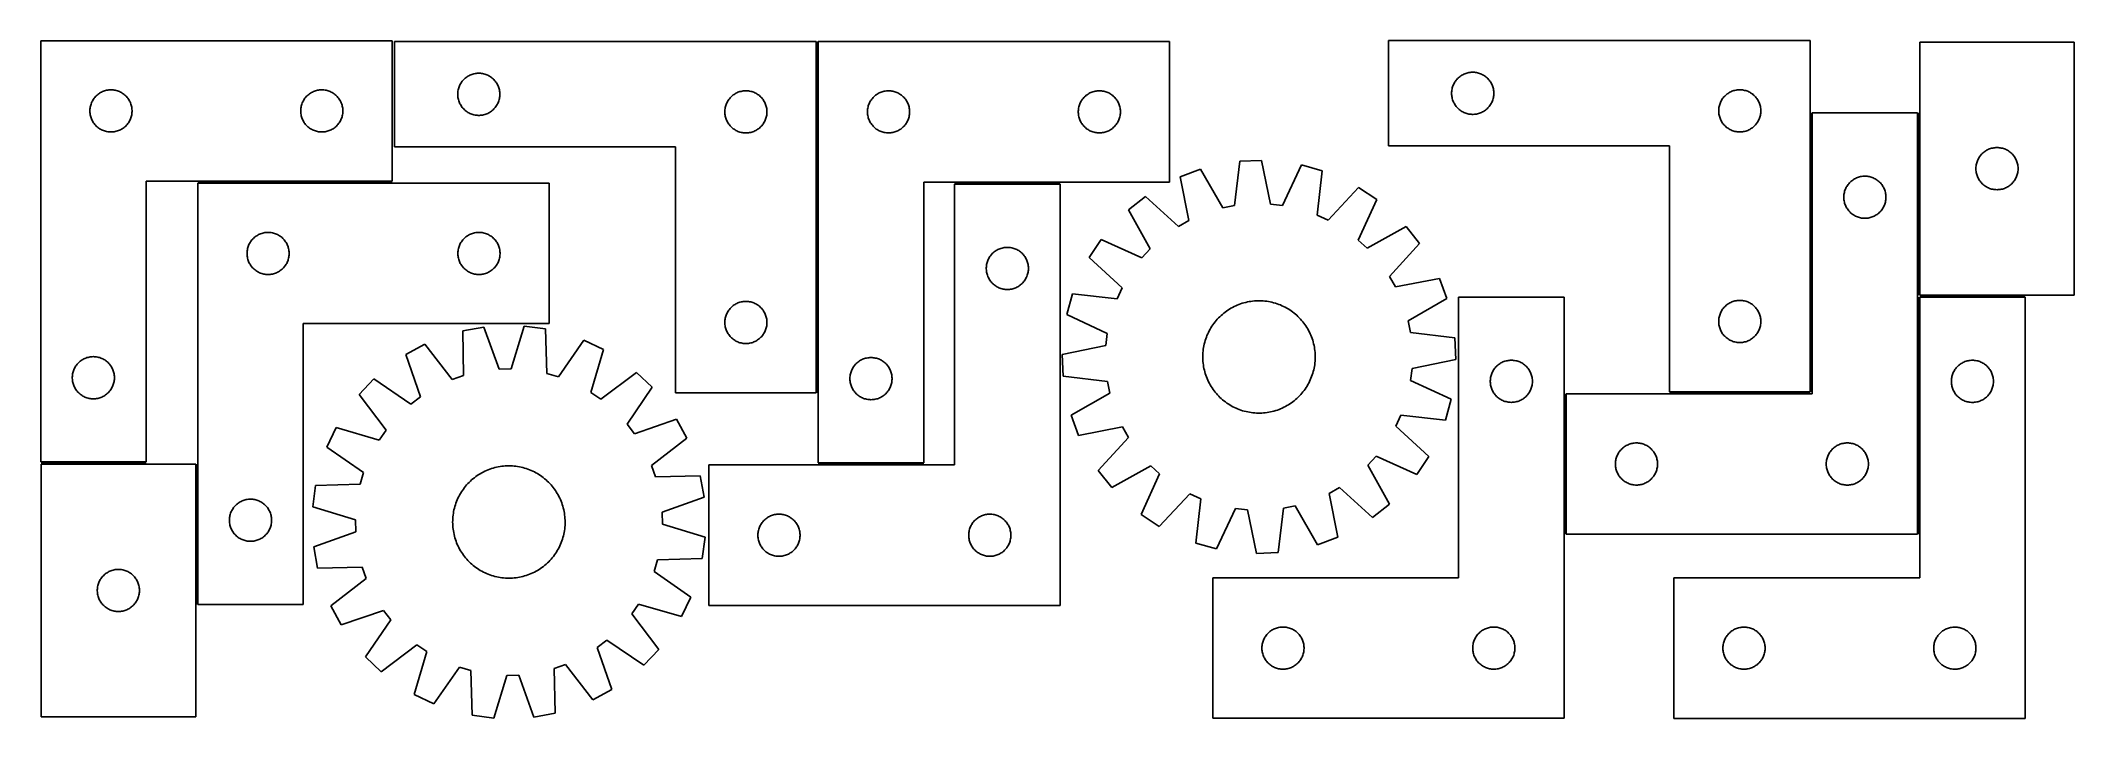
# Model space of a CAD drawing. Header units: millimetres. Extents: x 7 to 1453, y 7 to 489.
import ezdxf

# ---------------------------------------------------------------- set-up
doc = ezdxf.new("R2010")
doc.units = ezdxf.units.MM
doc.layers.add('COMMON', color=5, linetype='CONTINUOUS', true_color=0x0000ff)
doc.layers.add('CUT', color=7, linetype='CONTINUOUS', true_color=0x000000)

msp = doc.modelspace()

# ---------------------------------------------------------------- linework, layer by layer
at = {"layer": 'COMMON'}
for p, q in [((559.005458, 488.462438), (559.005458, 238.462438)), ((1266.109253, 239.170446), (1266.109253, 437.670445)), ((1342.609253, 437.670445), (1342.609253, 308.013704)), ((118.350434, 388.359398), (256.560995, 388.359398)), ((731.79837, 387.712438), (656.79837, 387.712438)), ((1342.609253, 306.513703), (1342.609253, 137.670445)), ((1343.359254, 307.263703), (1418.359254, 307.263703)), ((1091.109252, 237.670445), (1091.109252, 137.670445)), ((1165.359252, 238.420445), (1265.359252, 238.420445)), ((81.560995, 188.359399), (6.850433, 188.359399)), ((117.600434, 87.609398), (117.600434, 187.609398)), ((634.755459, 187.712438), (559.755459, 187.712438))]:
    msp.add_line(p, q, dxfattribs=at)
at = {"layer": 'CUT'}
for p, q in [((6.560995, 489.109399), (6.560995, 189.109399)), ((256.560995, 489.109399), (6.560995, 489.109399)), ((256.560995, 389.109399), (256.560995, 489.109399)), ((558.255458, 488.462438), (258.255458, 488.462438)), ((258.255458, 488.462438), (258.255458, 413.462438)), ((558.255458, 238.462438), (558.255458, 488.462438)), ((559.755459, 488.462438), (559.755459, 188.462438)), ((809.755459, 488.462438), (559.755459, 488.462438)), ((809.755459, 388.462438), (809.755459, 488.462438)), ((1265.359252, 489.170446), (965.359252, 489.170446)), ((965.359252, 489.170446), (965.359252, 414.170446)), ((1265.359252, 239.170446), (1265.359252, 489.170446)), ((1453.359254, 488.013704), (1343.359254, 488.013704)), ((1343.359254, 488.013704), (1343.359254, 308.013704)), ((1453.359254, 308.013704), (1453.359254, 488.013704)), ((309.252244, 462.960027), (309.881802, 463.407593)), ((309.881802, 463.407593), (310.533566, 463.822157)), ((310.533566, 463.822157), (311.205807, 464.20262)), ((311.205807, 464.20262), (311.896742, 464.547972)), ((311.896742, 464.547972), (312.60454, 464.857297)), ((312.60454, 464.857297), (313.327322, 465.129776)), ((313.327322, 465.129776), (314.063174, 465.364686)), ((314.063174, 465.364686), (314.810142, 465.561404)), ((314.810142, 465.561404), (315.566247, 465.719407)), ((315.566247, 465.719407), (316.329483, 465.838278)), ((316.329483, 465.838278), (317.097826, 465.917701)), ((317.097826, 465.917701), (317.86924, 465.957465)), ((317.86924, 465.957465), (318.641677, 465.957465)), ((318.641677, 465.957465), (319.41309, 465.917701)), ((319.41309, 465.917701), (320.181434, 465.838278)), ((320.181434, 465.838278), (320.94467, 465.719407)), ((320.94467, 465.719407), (321.700774, 465.561404)), ((321.700774, 465.561404), (322.447743, 465.364686)), ((322.447743, 465.364686), (323.183594, 465.129776)), ((323.183594, 465.129776), (323.906377, 464.857297)), ((323.906377, 464.857297), (324.614174, 464.547972)), ((324.614174, 464.547972), (325.305109, 464.20262)), ((325.305109, 464.20262), (325.97735, 463.822157)), ((325.97735, 463.822157), (326.629114, 463.407593)), ((326.629114, 463.407593), (327.258672, 462.960027)), ((1015.170151, 462.678726), (1015.750354, 463.188652)), ((1015.750354, 463.188652), (1016.356037, 463.668034)), ((1016.356037, 463.668034), (1016.985596, 464.115601)), ((1016.985596, 464.115601), (1017.637359, 464.530165)), ((1017.637359, 464.530165), (1018.3096, 464.910628)), ((1018.3096, 464.910628), (1019.000536, 465.25598)), ((1019.000536, 465.25598), (1019.708333, 465.565305)), ((1019.708333, 465.565305), (1020.431116, 465.837784)), ((1020.431116, 465.837784), (1021.166967, 466.072694)), ((1021.166967, 466.072694), (1021.913935, 466.269411)), ((1021.913935, 466.269411), (1022.67004, 466.427415)), ((1022.67004, 466.427415), (1023.433276, 466.546286)), ((1023.433276, 466.546286), (1024.20162, 466.625709)), ((1024.20162, 466.625709), (1024.973033, 466.665473)), ((1024.973033, 466.665473), (1025.74547, 466.665473)), ((1025.74547, 466.665473), (1026.516883, 466.625709)), ((1026.516883, 466.625709), (1027.285227, 466.546286)), ((1027.285227, 466.546286), (1028.048463, 466.427415)), ((1028.048463, 466.427415), (1028.804568, 466.269411)), ((1028.804568, 466.269411), (1029.551536, 466.072694)), ((1029.551536, 466.072694), (1030.287387, 465.837784)), ((1030.287387, 465.837784), (1031.01017, 465.565305)), ((1031.01017, 465.565305), (1031.717967, 465.25598)), ((1031.717967, 465.25598), (1032.408903, 464.910628)), ((1032.408903, 464.910628), (1033.081144, 464.530165)), ((1033.081144, 464.530165), (1033.732907, 464.115601)), ((1033.732907, 464.115601), (1034.362466, 463.668034)), ((1034.362466, 463.668034), (1034.968149, 463.188652)), ((1034.968149, 463.188652), (1035.548352, 462.678726)), ((44.563406, 448.112613), (45.042788, 448.718297)), ((45.042788, 448.718297), (45.552714, 449.298499)), ((45.552714, 449.298499), (46.091833, 449.851682)), ((46.091833, 449.851682), (46.658713, 450.376378)), ((46.658713, 450.376378), (47.251853, 450.871196)), ((47.251853, 450.871196), (47.869678, 451.334824)), ((47.869678, 451.334824), (48.510552, 451.766032)), ((48.510552, 451.766032), (49.172774, 452.163677)), ((49.172774, 452.163677), (49.854588, 452.526705)), ((49.854588, 452.526705), (50.554186, 452.854152)), ((50.554186, 452.854152), (51.269714, 453.145151)), ((51.269714, 453.145151), (51.999272, 453.39893)), ((51.999272, 453.39893), (52.740928, 453.614815)), ((52.740928, 453.614815), (53.492714, 453.792234)), ((53.492714, 453.792234), (54.252636, 453.930717)), ((54.252636, 453.930717), (55.01868, 454.029897)), ((55.01868, 454.029897), (55.788814, 454.08951)), ((55.788814, 454.08951), (56.560995, 454.109399)), ((56.560995, 454.109399), (57.333176, 454.08951)), ((57.333176, 454.08951), (58.10331, 454.029897)), ((58.10331, 454.029897), (58.869354, 453.930717)), ((58.869354, 453.930717), (59.629276, 453.792234)), ((59.629276, 453.792234), (60.381062, 453.614815)), ((60.381062, 453.614815), (61.122717, 453.39893)), ((61.122717, 453.39893), (61.852276, 453.145151)), ((61.852276, 453.145151), (62.567804, 452.854152)), ((62.567804, 452.854152), (63.267402, 452.526705)), ((63.267402, 452.526705), (63.949216, 452.163677)), ((63.949216, 452.163677), (64.611438, 451.766032)), ((64.611438, 451.766032), (65.252311, 451.334824)), ((65.252311, 451.334824), (65.870137, 450.871196)), ((65.870137, 450.871196), (66.463277, 450.376378)), ((66.463277, 450.376378), (67.030157, 449.851682)), ((67.030157, 449.851682), (67.569275, 449.298499)), ((67.569275, 449.298499), (68.079202, 448.718297)), ((68.079202, 448.718297), (68.558584, 448.112613)), ((194.563406, 448.112613), (195.042788, 448.718297)), ((195.042788, 448.718297), (195.552714, 449.298499)), ((195.552714, 449.298499), (196.091833, 449.851682)), ((196.091833, 449.851682), (196.658713, 450.376378)), ((196.658713, 450.376378), (197.251853, 450.871196)), ((197.251853, 450.871196), (197.869678, 451.334824)), ((197.869678, 451.334824), (198.510552, 451.766032)), ((198.510552, 451.766032), (199.172774, 452.163677)), ((199.172774, 452.163677), (199.854588, 452.526705)), ((199.854588, 452.526705), (200.554186, 452.854152)), ((200.554186, 452.854152), (201.269714, 453.145151)), ((201.269714, 453.145151), (201.999272, 453.39893)), ((201.999272, 453.39893), (202.740928, 453.614815)), ((202.740928, 453.614815), (203.492714, 453.792234)), ((203.492714, 453.792234), (204.252636, 453.930717)), ((204.252636, 453.930717), (205.01868, 454.029897)), ((205.01868, 454.029897), (205.788814, 454.08951)), ((205.788814, 454.08951), (206.560995, 454.109399)), ((206.560995, 454.109399), (207.333176, 454.08951)), ((207.333176, 454.08951), (208.10331, 454.029897)), ((208.10331, 454.029897), (208.869354, 453.930717)), ((208.869354, 453.930717), (209.629276, 453.792234)), ((209.629276, 453.792234), (210.381062, 453.614815)), ((210.381062, 453.614815), (211.122717, 453.39893)), ((211.122717, 453.39893), (211.852276, 453.145151)), ((211.852276, 453.145151), (212.567804, 452.854152)), ((212.567804, 452.854152), (213.267402, 452.526705)), ((213.267402, 452.526705), (213.949216, 452.163677)), ((213.949216, 452.163677), (214.611438, 451.766032)), ((214.611438, 451.766032), (215.252311, 451.334824)), ((215.252311, 451.334824), (215.870137, 450.871196)), ((215.870137, 450.871196), (216.463277, 450.376378)), ((216.463277, 450.376378), (217.030157, 449.851682)), ((217.030157, 449.851682), (217.569275, 449.298499)), ((217.569275, 449.298499), (218.079202, 448.718297)), ((218.079202, 448.718297), (218.558584, 448.112613)), ((303.255458, 450.962438), (303.275347, 451.734619)), ((303.275347, 450.190257), (303.255458, 450.962438)), ((303.275347, 451.734619), (303.33496, 452.504753)), ((303.33496, 449.420123), (303.275347, 450.190257)), ((303.33496, 452.504753), (303.43414, 453.270797)), ((303.43414, 448.654079), (303.33496, 449.420123)), ((303.43414, 453.270797), (303.572623, 454.030719)), ((303.572623, 447.894157), (303.43414, 448.654079)), ((303.572623, 454.030719), (303.750042, 454.782505)), ((303.750042, 454.782505), (303.965927, 455.52416)), ((303.965927, 455.52416), (304.219706, 456.253719)), ((304.219706, 456.253719), (304.510705, 456.969246)), ((304.510705, 456.969246), (304.838152, 457.668845)), ((304.838152, 457.668845), (305.20118, 458.350659)), ((305.20118, 458.350659), (305.598825, 459.012881)), ((305.598825, 459.012881), (306.030033, 459.653754)), ((306.030033, 459.653754), (306.493661, 460.27158)), ((306.493661, 460.27158), (306.988479, 460.86472)), ((306.988479, 460.86472), (307.513175, 461.4316)), ((307.513175, 461.4316), (308.066358, 461.970718)), ((308.066358, 461.970718), (308.646561, 462.480645)), ((308.646561, 462.480645), (309.252244, 462.960027)), ((327.258672, 462.960027), (327.864356, 462.480645)), ((327.864356, 462.480645), (328.444558, 461.970718)), ((328.444558, 461.970718), (328.997741, 461.4316)), ((328.997741, 461.4316), (329.522437, 460.86472)), ((329.522437, 460.86472), (330.017255, 460.27158)), ((330.017255, 460.27158), (330.480883, 459.653754)), ((330.480883, 459.653754), (330.912092, 459.012881)), ((330.912092, 459.012881), (331.309737, 458.350659)), ((331.309737, 458.350659), (331.672764, 457.668845)), ((331.672764, 457.668845), (332.000212, 456.969246)), ((332.000212, 456.969246), (332.29121, 456.253719)), ((332.29121, 456.253719), (332.544989, 455.52416)), ((332.544989, 455.52416), (332.760874, 454.782505)), ((332.760874, 454.782505), (332.938293, 454.030719)), ((332.938293, 454.030719), (333.076777, 453.270797)), ((333.076777, 448.654079), (332.938293, 447.894157)), ((333.076777, 453.270797), (333.175956, 452.504753)), ((333.175956, 449.420123), (333.076777, 448.654079)), ((333.175956, 452.504753), (333.23557, 451.734619)), ((333.23557, 450.190257), (333.175956, 449.420123)), ((333.23557, 451.734619), (333.255458, 450.962438)), ((333.255458, 450.962438), (333.23557, 450.190257)), ((496.988479, 448.36472), (497.513175, 448.9316)), ((497.513175, 448.9316), (498.066358, 449.470718)), ((498.066358, 449.470718), (498.646561, 449.980645)), ((498.646561, 449.980645), (499.252244, 450.460027)), ((499.252244, 450.460027), (499.881802, 450.907593)), ((499.881802, 450.907593), (500.533566, 451.322157)), ((500.533566, 451.322157), (501.205807, 451.70262)), ((501.205807, 451.70262), (501.896742, 452.047972)), ((501.896742, 452.047972), (502.60454, 452.357297)), ((502.60454, 452.357297), (503.327322, 452.629776)), ((503.327322, 452.629776), (504.063174, 452.864686)), ((504.063174, 452.864686), (504.810142, 453.061404)), ((504.810142, 453.061404), (505.566247, 453.219407)), ((505.566247, 453.219407), (506.329483, 453.338278)), ((506.329483, 453.338278), (507.097826, 453.417701)), ((507.097826, 453.417701), (507.86924, 453.457465)), ((507.86924, 453.457465), (508.641677, 453.457465)), ((508.641677, 453.457465), (509.41309, 453.417701)), ((509.41309, 453.417701), (510.181434, 453.338278)), ((510.181434, 453.338278), (510.94467, 453.219407)), ((510.94467, 453.219407), (511.700774, 453.061404)), ((511.700774, 453.061404), (512.447743, 452.864686)), ((512.447743, 452.864686), (513.183594, 452.629776)), ((513.183594, 452.629776), (513.906377, 452.357297)), ((513.906377, 452.357297), (514.614174, 452.047972)), ((514.614174, 452.047972), (515.305109, 451.70262)), ((515.305109, 451.70262), (515.97735, 451.322157)), ((515.97735, 451.322157), (516.629114, 450.907593)), ((516.629114, 450.907593), (517.258672, 450.460027)), ((517.258672, 450.460027), (517.864356, 449.980645)), ((517.864356, 449.980645), (518.444558, 449.470718)), ((518.444558, 449.470718), (518.997741, 448.9316)), ((518.997741, 448.9316), (519.522437, 448.36472)), ((598.237253, 448.071336), (598.747179, 448.651538)), ((598.747179, 448.651538), (599.286297, 449.204721)), ((599.286297, 449.204721), (599.853177, 449.729417)), ((599.853177, 449.729417), (600.446317, 450.224235)), ((600.446317, 450.224235), (601.064143, 450.687863)), ((601.064143, 450.687863), (601.705016, 451.119071)), ((601.705016, 451.119071), (602.367238, 451.516717)), ((602.367238, 451.516717), (603.049052, 451.879744)), ((603.049052, 451.879744), (603.748651, 452.207191)), ((603.748651, 452.207191), (604.464178, 452.49819)), ((604.464178, 452.49819), (605.193737, 452.751969)), ((605.193737, 452.751969), (605.935392, 452.967854)), ((605.935392, 452.967854), (606.687178, 453.145273)), ((606.687178, 453.145273), (607.447101, 453.283756)), ((607.447101, 453.283756), (608.213144, 453.382936)), ((608.213144, 453.382936), (608.983278, 453.442549)), ((608.983278, 453.442549), (609.755459, 453.462438)), ((609.755459, 453.462438), (610.527641, 453.442549)), ((610.527641, 453.442549), (611.297774, 453.382936)), ((611.297774, 453.382936), (612.063818, 453.283756)), ((612.063818, 453.283756), (612.82374, 453.145273)), ((612.82374, 453.145273), (613.575526, 452.967854)), ((613.575526, 452.967854), (614.317182, 452.751969)), ((614.317182, 452.751969), (615.046741, 452.49819)), ((615.046741, 452.49819), (615.762268, 452.207191)), ((615.762268, 452.207191), (616.461866, 451.879744)), ((616.461866, 451.879744), (617.14368, 451.516717)), ((617.14368, 451.516717), (617.805902, 451.119071)), ((617.805902, 451.119071), (618.446776, 450.687863)), ((618.446776, 450.687863), (619.064601, 450.224235)), ((619.064601, 450.224235), (619.657741, 449.729417)), ((619.657741, 449.729417), (620.224622, 449.204721)), ((620.224622, 449.204721), (620.76374, 448.651538)), ((620.76374, 448.651538), (621.273666, 448.071336)), ((748.237253, 448.071336), (748.747179, 448.651538)), ((748.747179, 448.651538), (749.286297, 449.204721)), ((749.286297, 449.204721), (749.853177, 449.729417)), ((749.853177, 449.729417), (750.446317, 450.224235)), ((750.446317, 450.224235), (751.064143, 450.687863)), ((751.064143, 450.687863), (751.705016, 451.119071)), ((751.705016, 451.119071), (752.367238, 451.516717)), ((752.367238, 451.516717), (753.049052, 451.879744)), ((753.049052, 451.879744), (753.748651, 452.207191)), ((753.748651, 452.207191), (754.464178, 452.49819)), ((754.464178, 452.49819), (755.193737, 452.751969)), ((755.193737, 452.751969), (755.935392, 452.967854)), ((755.935392, 452.967854), (756.687178, 453.145273)), ((756.687178, 453.145273), (757.447101, 453.283756)), ((757.447101, 453.283756), (758.213144, 453.382936)), ((758.213144, 453.382936), (758.983278, 453.442549)), ((758.983278, 453.442549), (759.755459, 453.462438)), ((759.755459, 453.462438), (760.527641, 453.442549)), ((760.527641, 453.442549), (761.297774, 453.382936)), ((761.297774, 453.382936), (762.063818, 453.283756)), ((762.063818, 453.283756), (762.82374, 453.145273)), ((762.82374, 453.145273), (763.575526, 452.967854)), ((763.575526, 452.967854), (764.317182, 452.751969)), ((764.317182, 452.751969), (765.046741, 452.49819)), ((765.046741, 452.49819), (765.762268, 452.207191)), ((765.762268, 452.207191), (766.461866, 451.879744)), ((766.461866, 451.879744), (767.14368, 451.516717)), ((767.14368, 451.516717), (767.805902, 451.119071)), ((767.805902, 451.119071), (768.446776, 450.687863)), ((768.446776, 450.687863), (769.064601, 450.224235)), ((769.064601, 450.224235), (769.657741, 449.729417)), ((769.657741, 449.729417), (770.224622, 449.204721)), ((770.224622, 449.204721), (770.76374, 448.651538)), ((770.76374, 448.651538), (771.273666, 448.071336)), ((1010.359252, 451.670446), (1010.37914, 452.442627)), ((1010.37914, 450.898264), (1010.359252, 451.670446)), ((1010.37914, 452.442627), (1010.438753, 453.212761)), ((1010.438753, 450.128131), (1010.37914, 450.898264)), ((1010.438753, 453.212761), (1010.537933, 453.978804)), ((1010.537933, 449.362087), (1010.438753, 450.128131)), ((1010.537933, 453.978804), (1010.676416, 454.738727)), ((1010.676416, 448.602165), (1010.537933, 449.362087)), ((1010.676416, 454.738727), (1010.853836, 455.490513)), ((1010.853836, 447.850379), (1010.676416, 448.602165)), ((1010.853836, 455.490513), (1011.069721, 456.232168)), ((1011.069721, 456.232168), (1011.323499, 456.961727)), ((1011.323499, 456.961727), (1011.614498, 457.677254)), ((1011.614498, 457.677254), (1011.941945, 458.376853)), ((1011.941945, 458.376853), (1012.304973, 459.058667)), ((1012.304973, 459.058667), (1012.702618, 459.720889)), ((1012.702618, 459.720889), (1013.133826, 460.361762)), ((1013.133826, 460.361762), (1013.597454, 460.979588)), ((1013.597454, 460.979588), (1014.092273, 461.572728)), ((1014.092273, 461.572728), (1014.616969, 462.139608)), ((1014.616969, 462.139608), (1015.170151, 462.678726)), ((1035.548352, 462.678726), (1036.101534, 462.139608)), ((1036.101534, 462.139608), (1036.62623, 461.572728)), ((1036.62623, 461.572728), (1037.121049, 460.979588)), ((1037.121049, 460.979588), (1037.584677, 460.361762)), ((1037.584677, 460.361762), (1038.015885, 459.720889)), ((1038.015885, 459.720889), (1038.41353, 459.058667)), ((1038.41353, 459.058667), (1038.776558, 458.376853)), ((1038.776558, 458.376853), (1039.104005, 457.677254)), ((1039.104005, 457.677254), (1039.395004, 456.961727)), ((1039.395004, 456.961727), (1039.648782, 456.232168)), ((1039.648782, 456.232168), (1039.864667, 455.490513)), ((1039.864667, 455.490513), (1040.042087, 454.738727)), ((1040.042087, 448.602165), (1039.864667, 447.850379)), ((1040.042087, 454.738727), (1040.18057, 453.978804)), ((1040.18057, 449.362087), (1040.042087, 448.602165)), ((1040.18057, 453.978804), (1040.27975, 453.212761)), ((1040.27975, 450.128131), (1040.18057, 449.362087)), ((1040.27975, 453.212761), (1040.339363, 452.442627)), ((1040.339363, 450.898264), (1040.27975, 450.128131)), ((1040.339363, 452.442627), (1040.359252, 451.670446)), ((1040.359252, 451.670446), (1040.339363, 450.898264)), ((1203.597454, 448.479588), (1204.092273, 449.072728)), ((1204.092273, 449.072728), (1204.616969, 449.639608)), ((1204.616969, 449.639608), (1205.170151, 450.178726)), ((1205.170151, 450.178726), (1205.750354, 450.688652)), ((1205.750354, 450.688652), (1206.356037, 451.168034)), ((1206.356037, 451.168034), (1206.985596, 451.615601)), ((1206.985596, 451.615601), (1207.637359, 452.030165)), ((1207.637359, 452.030165), (1208.3096, 452.410628)), ((1208.3096, 452.410628), (1209.000536, 452.75598)), ((1209.000536, 452.75598), (1209.708333, 453.065305)), ((1209.708333, 453.065305), (1210.431116, 453.337784)), ((1210.431116, 453.337784), (1211.166967, 453.572694)), ((1211.166967, 453.572694), (1211.913935, 453.769411)), ((1211.913935, 453.769411), (1212.67004, 453.927415)), ((1212.67004, 453.927415), (1213.433276, 454.046286)), ((1213.433276, 454.046286), (1214.20162, 454.125709)), ((1214.20162, 454.125709), (1214.973033, 454.165473)), ((1214.973033, 454.165473), (1215.74547, 454.165473)), ((1215.74547, 454.165473), (1216.516883, 454.125709)), ((1216.516883, 454.125709), (1217.285227, 454.046286)), ((1217.285227, 454.046286), (1218.048463, 453.927415)), ((1218.048463, 453.927415), (1218.804568, 453.769411)), ((1218.804568, 453.769411), (1219.551536, 453.572694)), ((1219.551536, 453.572694), (1220.287387, 453.337784)), ((1220.287387, 453.337784), (1221.01017, 453.065305)), ((1221.01017, 453.065305), (1221.717967, 452.75598)), ((1221.717967, 452.75598), (1222.408903, 452.410628)), ((1222.408903, 452.410628), (1223.081144, 452.030165)), ((1223.081144, 452.030165), (1223.732907, 451.615601)), ((1223.732907, 451.615601), (1224.362466, 451.168034)), ((1224.362466, 451.168034), (1224.968149, 450.688652)), ((1224.968149, 450.688652), (1225.548352, 450.178726)), ((1225.548352, 450.178726), (1226.101534, 449.639608)), ((1226.101534, 449.639608), (1226.62623, 449.072728)), ((1226.62623, 449.072728), (1227.121049, 448.479588)), ((41.565968, 439.495618), (41.605732, 440.267031)), ((41.565968, 438.72318), (41.565968, 439.495618)), ((41.605732, 437.951767), (41.565968, 438.72318)), ((41.605732, 440.267031), (41.685155, 441.035374)), ((41.685155, 437.183424), (41.605732, 437.951767)), ((41.685155, 441.035374), (41.804026, 441.79861)), ((41.804026, 436.420187), (41.685155, 437.183424)), ((41.804026, 441.79861), (41.962029, 442.554715)), ((41.962029, 435.664083), (41.804026, 436.420187)), ((41.962029, 442.554715), (42.158747, 443.301683)), ((42.158747, 434.917114), (41.962029, 435.664083)), ((42.158747, 443.301683), (42.393657, 444.037535)), ((42.393657, 434.181263), (42.158747, 434.917114)), ((42.393657, 444.037535), (42.666135, 444.760317)), ((42.666135, 433.45848), (42.393657, 434.181263)), ((42.666135, 444.760317), (42.975461, 445.468115)), ((42.975461, 445.468115), (43.320813, 446.15905)), ((43.320813, 446.15905), (43.701276, 446.831291)), ((43.701276, 446.831291), (44.11584, 447.483055)), ((44.11584, 447.483055), (44.563406, 448.112613)), ((68.558584, 448.112613), (69.00615, 447.483055)), ((69.00615, 447.483055), (69.420714, 446.831291)), ((69.420714, 446.831291), (69.801177, 446.15905)), ((69.801177, 446.15905), (70.146529, 445.468115)), ((70.146529, 445.468115), (70.455854, 444.760317)), ((70.455854, 444.760317), (70.728333, 444.037535)), ((70.728333, 434.181263), (70.455854, 433.45848)), ((70.728333, 444.037535), (70.963243, 443.301683)), ((70.963243, 434.917114), (70.728333, 434.181263)), ((70.963243, 443.301683), (71.159961, 442.554715)), ((71.159961, 435.664083), (70.963243, 434.917114)), ((71.159961, 442.554715), (71.317964, 441.79861)), ((71.317964, 436.420187), (71.159961, 435.664083)), ((71.317964, 441.79861), (71.436835, 441.035374)), ((71.436835, 437.183424), (71.317964, 436.420187)), ((71.436835, 441.035374), (71.516258, 440.267031)), ((71.516258, 437.951767), (71.436835, 437.183424)), ((71.516258, 440.267031), (71.556022, 439.495618)), ((71.556022, 438.72318), (71.516258, 437.951767)), ((71.556022, 439.495618), (71.556022, 438.72318)), ((191.565968, 439.495618), (191.605732, 440.267031)), ((191.565968, 438.72318), (191.565968, 439.495618)), ((191.605732, 437.951767), (191.565968, 438.72318)), ((191.605732, 440.267031), (191.685155, 441.035374)), ((191.685155, 437.183424), (191.605732, 437.951767)), ((191.685155, 441.035374), (191.804026, 441.79861)), ((191.804026, 436.420187), (191.685155, 437.183424)), ((191.804026, 441.79861), (191.962029, 442.554715)), ((191.962029, 435.664083), (191.804026, 436.420187)), ((191.962029, 442.554715), (192.158747, 443.301683)), ((192.158747, 434.917114), (191.962029, 435.664083)), ((192.158747, 443.301683), (192.393657, 444.037535)), ((192.393657, 434.181263), (192.158747, 434.917114)), ((192.393657, 444.037535), (192.666135, 444.760317)), ((192.666135, 433.45848), (192.393657, 434.181263)), ((192.666135, 444.760317), (192.975461, 445.468115)), ((192.975461, 445.468115), (193.320813, 446.15905)), ((193.320813, 446.15905), (193.701276, 446.831291)), ((193.701276, 446.831291), (194.11584, 447.483055)), ((194.11584, 447.483055), (194.563406, 448.112613)), ((218.558584, 448.112613), (219.00615, 447.483055)), ((219.00615, 447.483055), (219.420714, 446.831291)), ((219.420714, 446.831291), (219.801177, 446.15905)), ((219.801177, 446.15905), (220.146529, 445.468115)), ((220.146529, 445.468115), (220.455854, 444.760317)), ((220.455854, 444.760317), (220.728333, 444.037535)), ((220.728333, 434.181263), (220.455854, 433.45848)), ((220.728333, 444.037535), (220.963243, 443.301683)), ((220.963243, 434.917114), (220.728333, 434.181263)), ((220.963243, 443.301683), (221.159961, 442.554715)), ((221.159961, 435.664083), (220.963243, 434.917114)), ((221.159961, 442.554715), (221.317964, 441.79861)), ((221.317964, 436.420187), (221.159961, 435.664083)), ((221.317964, 441.79861), (221.436835, 441.035374)), ((221.436835, 437.183424), (221.317964, 436.420187)), ((221.436835, 441.035374), (221.516258, 440.267031)), ((221.516258, 437.951767), (221.436835, 437.183424)), ((221.516258, 440.267031), (221.556022, 439.495618)), ((221.556022, 438.72318), (221.516258, 437.951767)), ((221.556022, 439.495618), (221.556022, 438.72318)), ((303.750042, 447.142371), (303.572623, 447.894157)), ((303.965927, 446.400715), (303.750042, 447.142371)), ((304.219706, 445.671157), (303.965927, 446.400715)), ((304.510705, 444.955629), (304.219706, 445.671157)), ((304.838152, 444.256031), (304.510705, 444.955629)), ((305.20118, 443.574217), (304.838152, 444.256031)), ((305.598825, 442.911995), (305.20118, 443.574217)), ((306.030033, 442.271121), (305.598825, 442.911995)), ((306.493661, 441.653296), (306.030033, 442.271121)), ((306.988479, 441.060156), (306.493661, 441.653296)), ((307.513175, 440.493276), (306.988479, 441.060156)), ((308.066358, 439.954157), (307.513175, 440.493276)), ((308.646561, 439.444231), (308.066358, 439.954157)), ((309.252244, 438.964849), (308.646561, 439.444231)), ((309.881802, 438.517283), (309.252244, 438.964849)), ((310.533566, 438.102718), (309.881802, 438.517283)), ((311.205807, 437.722256), (310.533566, 438.102718)), ((311.896742, 437.376904), (311.205807, 437.722256)), ((312.60454, 437.067578), (311.896742, 437.376904)), ((313.327322, 436.795099), (312.60454, 437.067578)), ((314.063174, 436.56019), (313.327322, 436.795099)), ((314.810142, 436.363472), (314.063174, 436.56019)), ((315.566247, 436.205469), (314.810142, 436.363472)), ((316.329483, 436.086598), (315.566247, 436.205469)), ((317.097826, 436.007175), (316.329483, 436.086598)), ((317.86924, 435.967411), (317.097826, 436.007175)), ((318.641677, 435.967411), (317.86924, 435.967411)), ((319.41309, 436.007175), (318.641677, 435.967411)), ((320.181434, 436.086598), (319.41309, 436.007175)), ((320.94467, 436.205469), (320.181434, 436.086598)), ((321.700774, 436.363472), (320.94467, 436.205469)), ((322.447743, 436.56019), (321.700774, 436.363472)), ((323.183594, 436.795099), (322.447743, 436.56019)), ((323.906377, 437.067578), (323.183594, 436.795099)), ((324.614174, 437.376904), (323.906377, 437.067578)), ((325.305109, 437.722256), (324.614174, 437.376904)), ((325.97735, 438.102718), (325.305109, 437.722256)), ((326.629114, 438.517283), (325.97735, 438.102718)), ((327.258672, 438.964849), (326.629114, 438.517283)), ((327.864356, 439.444231), (327.258672, 438.964849)), ((328.444558, 439.954157), (327.864356, 439.444231)), ((328.997741, 440.493276), (328.444558, 439.954157)), ((329.522437, 441.060156), (328.997741, 440.493276)), ((330.017255, 441.653296), (329.522437, 441.060156)), ((330.480883, 442.271121), (330.017255, 441.653296)), ((330.912092, 442.911995), (330.480883, 442.271121)), ((331.309737, 443.574217), (330.912092, 442.911995)), ((331.672764, 444.256031), (331.309737, 443.574217)), ((332.000212, 444.955629), (331.672764, 444.256031)), ((332.29121, 445.671157), (332.000212, 444.955629)), ((332.544989, 446.400715), (332.29121, 445.671157)), ((332.760874, 447.142371), (332.544989, 446.400715)), ((332.938293, 447.894157), (332.760874, 447.142371)), ((493.255458, 438.462438), (493.275347, 439.234619)), ((493.275347, 437.690257), (493.255458, 438.462438)), ((493.275347, 439.234619), (493.33496, 440.004753)), ((493.33496, 436.920123), (493.275347, 437.690257)), ((493.33496, 440.004753), (493.43414, 440.770797)), ((493.43414, 436.154079), (493.33496, 436.920123)), ((493.43414, 440.770797), (493.572623, 441.530719)), ((493.572623, 435.394157), (493.43414, 436.154079)), ((493.572623, 441.530719), (493.750042, 442.282505)), ((493.750042, 434.642371), (493.572623, 435.394157)), ((493.750042, 442.282505), (493.965927, 443.02416)), ((493.965927, 433.900715), (493.750042, 434.642371)), ((493.965927, 443.02416), (494.219706, 443.753719)), ((494.219706, 443.753719), (494.510705, 444.469246)), ((494.510705, 444.469246), (494.838152, 445.168845)), ((494.838152, 445.168845), (495.20118, 445.850659)), ((495.20118, 445.850659), (495.598825, 446.512881)), ((495.598825, 446.512881), (496.030033, 447.153754)), ((496.030033, 447.153754), (496.493661, 447.77158)), ((496.493661, 447.77158), (496.988479, 448.36472)), ((519.522437, 448.36472), (520.017255, 447.77158)), ((520.017255, 447.77158), (520.480883, 447.153754)), ((520.480883, 447.153754), (520.912092, 446.512881)), ((520.912092, 446.512881), (521.309737, 445.850659)), ((521.309737, 445.850659), (521.672764, 445.168845)), ((521.672764, 445.168845), (522.000212, 444.469246)), ((522.000212, 444.469246), (522.29121, 443.753719)), ((522.29121, 443.753719), (522.544989, 443.02416)), ((522.544989, 443.02416), (522.760874, 442.282505)), ((522.760874, 434.642371), (522.544989, 433.900715)), ((522.760874, 442.282505), (522.938293, 441.530719)), ((522.938293, 435.394157), (522.760874, 434.642371)), ((522.938293, 441.530719), (523.076777, 440.770797)), ((523.076777, 436.154079), (522.938293, 435.394157)), ((523.076777, 440.770797), (523.175956, 440.004753)), ((523.175956, 436.920123), (523.076777, 436.154079)), ((523.175956, 440.004753), (523.23557, 439.234619)), ((523.23557, 437.690257), (523.175956, 436.920123)), ((523.23557, 439.234619), (523.255458, 438.462438)), ((523.255458, 438.462438), (523.23557, 437.690257)), ((594.760432, 438.848657), (594.800196, 439.62007)), ((594.760432, 438.076219), (594.760432, 438.848657)), ((594.800196, 437.304806), (594.760432, 438.076219)), ((594.800196, 439.62007), (594.879619, 440.388413)), ((594.879619, 436.536463), (594.800196, 437.304806)), ((594.879619, 440.388413), (594.99849, 441.151649)), ((594.99849, 435.773227), (594.879619, 436.536463)), ((594.99849, 441.151649), (595.156494, 441.907754)), ((595.156494, 435.017122), (594.99849, 435.773227)), ((595.156494, 441.907754), (595.353211, 442.654722)), ((595.353211, 434.270153), (595.156494, 435.017122)), ((595.353211, 442.654722), (595.588121, 443.390574)), ((595.588121, 433.534302), (595.353211, 434.270153)), ((595.588121, 443.390574), (595.8606, 444.113356)), ((595.8606, 444.113356), (596.169925, 444.821154)), ((596.169925, 444.821154), (596.515277, 445.512089)), ((596.515277, 445.512089), (596.89574, 446.18433)), ((596.89574, 446.18433), (597.310304, 446.836094)), ((597.310304, 446.836094), (597.757871, 447.465652)), ((597.757871, 447.465652), (598.237253, 448.071336)), ((621.273666, 448.071336), (621.753048, 447.465652)), ((621.753048, 447.465652), (622.200614, 446.836094)), ((622.200614, 446.836094), (622.615179, 446.18433)), ((622.615179, 446.18433), (622.995641, 445.512089)), ((622.995641, 445.512089), (623.340993, 444.821154)), ((623.340993, 444.821154), (623.650319, 444.113356)), ((623.650319, 444.113356), (623.922798, 443.390574)), ((623.922798, 443.390574), (624.157707, 442.654722)), ((624.157707, 434.270153), (623.922798, 433.534302)), ((624.157707, 442.654722), (624.354425, 441.907754)), ((624.354425, 435.017122), (624.157707, 434.270153)), ((624.354425, 441.907754), (624.512428, 441.151649)), ((624.512428, 435.773227), (624.354425, 435.017122)), ((624.512428, 441.151649), (624.631299, 440.388413)), ((624.631299, 436.536463), (624.512428, 435.773227)), ((624.631299, 440.388413), (624.710722, 439.62007)), ((624.710722, 437.304806), (624.631299, 436.536463)), ((624.710722, 439.62007), (624.750486, 438.848657)), ((624.750486, 438.076219), (624.710722, 437.304806)), ((624.750486, 438.848657), (624.750486, 438.076219)), ((744.760432, 438.848657), (744.800196, 439.62007)), ((744.760432, 438.076219), (744.760432, 438.848657)), ((744.800196, 437.304806), (744.760432, 438.076219)), ((744.800196, 439.62007), (744.879619, 440.388413)), ((744.879619, 436.536463), (744.800196, 437.304806)), ((744.879619, 440.388413), (744.99849, 441.151649)), ((744.99849, 435.773227), (744.879619, 436.536463)), ((744.99849, 441.151649), (745.156494, 441.907754)), ((745.156494, 435.017122), (744.99849, 435.773227)), ((745.156494, 441.907754), (745.353211, 442.654722)), ((745.353211, 434.270153), (745.156494, 435.017122)), ((745.353211, 442.654722), (745.588121, 443.390574)), ((745.588121, 433.534302), (745.353211, 434.270153)), ((745.588121, 443.390574), (745.8606, 444.113356)), ((745.8606, 444.113356), (746.169925, 444.821154)), ((746.169925, 444.821154), (746.515277, 445.512089)), ((746.515277, 445.512089), (746.89574, 446.18433)), ((746.89574, 446.18433), (747.310304, 446.836094)), ((747.310304, 446.836094), (747.757871, 447.465652)), ((747.757871, 447.465652), (748.237253, 448.071336)), ((771.273666, 448.071336), (771.753048, 447.465652)), ((771.753048, 447.465652), (772.200614, 446.836094)), ((772.200614, 446.836094), (772.615179, 446.18433)), ((772.615179, 446.18433), (772.995641, 445.512089)), ((772.995641, 445.512089), (773.340993, 444.821154)), ((773.340993, 444.821154), (773.650319, 444.113356)), ((773.650319, 444.113356), (773.922798, 443.390574)), ((773.922798, 443.390574), (774.157707, 442.654722)), ((774.157707, 434.270153), (773.922798, 433.534302)), ((774.157707, 442.654722), (774.354425, 441.907754)), ((774.354425, 435.017122), (774.157707, 434.270153)), ((774.354425, 441.907754), (774.512428, 441.151649)), ((774.512428, 435.773227), (774.354425, 435.017122)), ((774.512428, 441.151649), (774.631299, 440.388413)), ((774.631299, 436.536463), (774.512428, 435.773227)), ((774.631299, 440.388413), (774.710722, 439.62007)), ((774.710722, 437.304806), (774.631299, 436.536463)), ((774.710722, 439.62007), (774.750486, 438.848657)), ((774.750486, 438.076219), (774.710722, 437.304806)), ((774.750486, 438.848657), (774.750486, 438.076219)), ((1011.069721, 447.108723), (1010.853836, 447.850379)), ((1011.323499, 446.379164), (1011.069721, 447.108723)), ((1011.614498, 445.663637), (1011.323499, 446.379164)), ((1011.941945, 444.964039), (1011.614498, 445.663637)), ((1012.304973, 444.282225), (1011.941945, 444.964039)), ((1012.702618, 443.620003), (1012.304973, 444.282225)), ((1013.133826, 442.979129), (1012.702618, 443.620003)), ((1013.597454, 442.361303), (1013.133826, 442.979129)), ((1014.092273, 441.768164), (1013.597454, 442.361303)), ((1014.616969, 441.201283), (1014.092273, 441.768164)), ((1015.170151, 440.662165), (1014.616969, 441.201283)), ((1015.750354, 440.152239), (1015.170151, 440.662165)), ((1016.356037, 439.672857), (1015.750354, 440.152239)), ((1016.985596, 439.225291), (1016.356037, 439.672857)), ((1017.637359, 438.810726), (1016.985596, 439.225291)), ((1018.3096, 438.430264), (1017.637359, 438.810726)), ((1019.000536, 438.084912), (1018.3096, 438.430264)), ((1019.708333, 437.775586), (1019.000536, 438.084912)), ((1020.431116, 437.503107), (1019.708333, 437.775586)), ((1021.166967, 437.268198), (1020.431116, 437.503107)), ((1021.913935, 437.07148), (1021.166967, 437.268198)), ((1022.67004, 436.913476), (1021.913935, 437.07148)), ((1023.433276, 436.794606), (1022.67004, 436.913476)), ((1024.20162, 436.715183), (1023.433276, 436.794606)), ((1024.973033, 436.675419), (1024.20162, 436.715183)), ((1025.74547, 436.675419), (1024.973033, 436.675419)), ((1026.516883, 436.715183), (1025.74547, 436.675419)), ((1027.285227, 436.794606), (1026.516883, 436.715183)), ((1028.048463, 436.913476), (1027.285227, 436.794606)), ((1028.804568, 437.07148), (1028.048463, 436.913476)), ((1029.551536, 437.268198), (1028.804568, 437.07148)), ((1030.287387, 437.503107), (1029.551536, 437.268198)), ((1031.01017, 437.775586), (1030.287387, 437.503107)), ((1031.717967, 438.084912), (1031.01017, 437.775586)), ((1032.408903, 438.430264), (1031.717967, 438.084912)), ((1033.081144, 438.810726), (1032.408903, 438.430264)), ((1033.732907, 439.225291), (1033.081144, 438.810726)), ((1034.362466, 439.672857), (1033.732907, 439.225291)), ((1034.968149, 440.152239), (1034.362466, 439.672857)), ((1035.548352, 440.662165), (1034.968149, 440.152239)), ((1036.101534, 441.201283), (1035.548352, 440.662165)), ((1036.62623, 441.768164), (1036.101534, 441.201283)), ((1037.121049, 442.361303), (1036.62623, 441.768164)), ((1037.584677, 442.979129), (1037.121049, 442.361303)), ((1038.015885, 443.620003), (1037.584677, 442.979129)), ((1038.41353, 444.282225), (1038.015885, 443.620003)), ((1038.776558, 444.964039), (1038.41353, 444.282225)), ((1039.104005, 445.663637), (1038.776558, 444.964039)), ((1039.395004, 446.379164), (1039.104005, 445.663637)), ((1039.648782, 447.108723), (1039.395004, 446.379164)), ((1039.864667, 447.850379), (1039.648782, 447.108723)), ((1200.359252, 439.170446), (1200.37914, 439.942627)), ((1200.37914, 438.398264), (1200.359252, 439.170446)), ((1200.37914, 439.942627), (1200.438753, 440.712761)), ((1200.438753, 437.628131), (1200.37914, 438.398264)), ((1200.438753, 440.712761), (1200.537933, 441.478804)), ((1200.537933, 436.862087), (1200.438753, 437.628131)), ((1200.537933, 441.478804), (1200.676416, 442.238727)), ((1200.676416, 436.102165), (1200.537933, 436.862087)), ((1200.676416, 442.238727), (1200.853836, 442.990513)), ((1200.853836, 435.350379), (1200.676416, 436.102165)), ((1200.853836, 442.990513), (1201.069721, 443.732168)), ((1201.069721, 434.608723), (1200.853836, 435.350379)), ((1201.069721, 443.732168), (1201.323499, 444.461727)), ((1201.323499, 433.879164), (1201.069721, 434.608723)), ((1201.323499, 444.461727), (1201.614498, 445.177254)), ((1201.614498, 445.177254), (1201.941945, 445.876853)), ((1201.941945, 445.876853), (1202.304973, 446.558667)), ((1202.304973, 446.558667), (1202.702618, 447.220889)), ((1202.702618, 447.220889), (1203.133826, 447.861762)), ((1203.133826, 447.861762), (1203.597454, 448.479588)), ((1227.121049, 448.479588), (1227.584677, 447.861762)), ((1227.584677, 447.861762), (1228.015885, 447.220889)), ((1228.015885, 447.220889), (1228.41353, 446.558667)), ((1228.41353, 446.558667), (1228.776558, 445.876853)), ((1228.776558, 445.876853), (1229.104005, 445.177254)), ((1229.104005, 445.177254), (1229.395004, 444.461727)), ((1229.395004, 444.461727), (1229.648782, 443.732168)), ((1229.648782, 434.608723), (1229.395004, 433.879164)), ((1229.648782, 443.732168), (1229.864667, 442.990513)), ((1229.864667, 435.350379), (1229.648782, 434.608723)), ((1229.864667, 442.990513), (1230.042087, 442.238727)), ((1230.042087, 436.102165), (1229.864667, 435.350379)), ((1230.042087, 442.238727), (1230.18057, 441.478804)), ((1230.18057, 436.862087), (1230.042087, 436.102165)), ((1230.18057, 441.478804), (1230.27975, 440.712761)), ((1230.27975, 437.628131), (1230.18057, 436.862087)), ((1230.27975, 440.712761), (1230.339363, 439.942627)), ((1230.339363, 438.398264), (1230.27975, 437.628131)), ((1230.339363, 439.942627), (1230.359252, 439.170446)), ((1230.359252, 439.170446), (1230.339363, 438.398264)), ((1341.859253, 437.670445), (1266.859253, 437.670445)), ((1266.859253, 437.670445), (1266.859253, 237.670445)), ((1341.859253, 137.670445), (1341.859253, 437.670445)), ((42.975461, 432.750683), (42.666135, 433.45848)), ((43.320813, 432.059748), (42.975461, 432.750683)), ((43.701276, 431.387507), (43.320813, 432.059748)), ((44.11584, 430.735743), (43.701276, 431.387507)), ((44.563406, 430.106185), (44.11584, 430.735743)), ((45.042788, 429.500501), (44.563406, 430.106185)), ((45.552714, 428.920299), (45.042788, 429.500501)), ((46.091833, 428.367116), (45.552714, 428.920299)), ((46.658713, 427.84242), (46.091833, 428.367116)), ((47.251853, 427.347602), (46.658713, 427.84242)), ((47.869678, 426.883974), (47.251853, 427.347602)), ((48.510552, 426.452765), (47.869678, 426.883974)), ((49.172774, 426.05512), (48.510552, 426.452765)), ((49.854588, 425.692093), (49.172774, 426.05512)), ((50.554186, 425.364645), (49.854588, 425.692093)), ((51.269714, 425.073647), (50.554186, 425.364645)), ((51.999272, 424.819868), (51.269714, 425.073647)), ((52.740928, 424.603983), (51.999272, 424.819868)), ((53.492714, 424.426564), (52.740928, 424.603983)), ((54.252636, 424.28808), (53.492714, 424.426564)), ((55.01868, 424.188901), (54.252636, 424.28808)), ((55.788814, 424.129288), (55.01868, 424.188901)), ((56.560995, 424.109399), (55.788814, 424.129288)), ((57.333176, 424.129288), (56.560995, 424.109399)), ((58.10331, 424.188901), (57.333176, 424.129288)), ((58.869354, 424.28808), (58.10331, 424.188901)), ((59.629276, 424.426564), (58.869354, 424.28808)), ((60.381062, 424.603983), (59.629276, 424.426564)), ((61.122717, 424.819868), (60.381062, 424.603983)), ((61.852276, 425.073647), (61.122717, 424.819868)), ((62.567804, 425.364645), (61.852276, 425.073647)), ((63.267402, 425.692093), (62.567804, 425.364645)), ((63.949216, 426.05512), (63.267402, 425.692093)), ((64.611438, 426.452765), (63.949216, 426.05512)), ((65.252311, 426.883974), (64.611438, 426.452765)), ((65.870137, 427.347602), (65.252311, 426.883974)), ((66.463277, 427.84242), (65.870137, 427.347602)), ((67.030157, 428.367116), (66.463277, 427.84242)), ((67.569275, 428.920299), (67.030157, 428.367116)), ((68.079202, 429.500501), (67.569275, 428.920299)), ((68.558584, 430.106185), (68.079202, 429.500501)), ((69.00615, 430.735743), (68.558584, 430.106185)), ((69.420714, 431.387507), (69.00615, 430.735743)), ((69.801177, 432.059748), (69.420714, 431.387507)), ((70.146529, 432.750683), (69.801177, 432.059748)), ((70.455854, 433.45848), (70.146529, 432.750683)), ((192.975461, 432.750683), (192.666135, 433.45848)), ((193.320813, 432.059748), (192.975461, 432.750683)), ((193.701276, 431.387507), (193.320813, 432.059748)), ((194.11584, 430.735743), (193.701276, 431.387507)), ((194.563406, 430.106185), (194.11584, 430.735743)), ((195.042788, 429.500501), (194.563406, 430.106185)), ((195.552714, 428.920299), (195.042788, 429.500501)), ((196.091833, 428.367116), (195.552714, 428.920299)), ((196.658713, 427.84242), (196.091833, 428.367116)), ((197.251853, 427.347602), (196.658713, 427.84242)), ((197.869678, 426.883974), (197.251853, 427.347602)), ((198.510552, 426.452765), (197.869678, 426.883974)), ((199.172774, 426.05512), (198.510552, 426.452765)), ((199.854588, 425.692093), (199.172774, 426.05512)), ((200.554186, 425.364645), (199.854588, 425.692093)), ((201.269714, 425.073647), (200.554186, 425.364645)), ((201.999272, 424.819868), (201.269714, 425.073647)), ((202.740928, 424.603983), (201.999272, 424.819868)), ((203.492714, 424.426564), (202.740928, 424.603983)), ((204.252636, 424.28808), (203.492714, 424.426564)), ((205.01868, 424.188901), (204.252636, 424.28808)), ((205.788814, 424.129288), (205.01868, 424.188901)), ((206.560995, 424.109399), (205.788814, 424.129288)), ((207.333176, 424.129288), (206.560995, 424.109399)), ((208.10331, 424.188901), (207.333176, 424.129288)), ((208.869354, 424.28808), (208.10331, 424.188901)), ((209.629276, 424.426564), (208.869354, 424.28808)), ((210.381062, 424.603983), (209.629276, 424.426564)), ((211.122717, 424.819868), (210.381062, 424.603983)), ((211.852276, 425.073647), (211.122717, 424.819868)), ((212.567804, 425.364645), (211.852276, 425.073647)), ((213.267402, 425.692093), (212.567804, 425.364645)), ((213.949216, 426.05512), (213.267402, 425.692093)), ((214.611438, 426.452765), (213.949216, 426.05512)), ((215.252311, 426.883974), (214.611438, 426.452765)), ((215.870137, 427.347602), (215.252311, 426.883974)), ((216.463277, 427.84242), (215.870137, 427.347602)), ((217.030157, 428.367116), (216.463277, 427.84242)), ((217.569275, 428.920299), (217.030157, 428.367116)), ((218.079202, 429.500501), (217.569275, 428.920299)), ((218.558584, 430.106185), (218.079202, 429.500501)), ((219.00615, 430.735743), (218.558584, 430.106185)), ((219.420714, 431.387507), (219.00615, 430.735743)), ((219.801177, 432.059748), (219.420714, 431.387507)), ((220.146529, 432.750683), (219.801177, 432.059748)), ((220.455854, 433.45848), (220.146529, 432.750683)), ((494.219706, 433.171157), (493.965927, 433.900715)), ((494.510705, 432.455629), (494.219706, 433.171157)), ((494.838152, 431.756031), (494.510705, 432.455629)), ((495.20118, 431.074217), (494.838152, 431.756031)), ((495.598825, 430.411995), (495.20118, 431.074217)), ((496.030033, 429.771121), (495.598825, 430.411995)), ((496.493661, 429.153296), (496.030033, 429.771121)), ((496.988479, 428.560156), (496.493661, 429.153296)), ((497.513175, 427.993276), (496.988479, 428.560156)), ((498.066358, 427.454157), (497.513175, 427.993276)), ((498.646561, 426.944231), (498.066358, 427.454157)), ((499.252244, 426.464849), (498.646561, 426.944231)), ((499.881802, 426.017283), (499.252244, 426.464849)), ((500.533566, 425.602718), (499.881802, 426.017283)), ((501.205807, 425.222256), (500.533566, 425.602718)), ((501.896742, 424.876904), (501.205807, 425.222256)), ((502.60454, 424.567578), (501.896742, 424.876904)), ((503.327322, 424.295099), (502.60454, 424.567578)), ((504.063174, 424.06019), (503.327322, 424.295099)), ((504.810142, 423.863472), (504.063174, 424.06019)), ((505.566247, 423.705469), (504.810142, 423.863472)), ((506.329483, 423.586598), (505.566247, 423.705469)), ((507.097826, 423.507175), (506.329483, 423.586598)), ((507.86924, 423.467411), (507.097826, 423.507175)), ((508.641677, 423.467411), (507.86924, 423.467411)), ((509.41309, 423.507175), (508.641677, 423.467411)), ((510.181434, 423.586598), (509.41309, 423.507175)), ((510.94467, 423.705469), (510.181434, 423.586598)), ((511.700774, 423.863472), (510.94467, 423.705469)), ((512.447743, 424.06019), (511.700774, 423.863472)), ((513.183594, 424.295099), (512.447743, 424.06019)), ((513.906377, 424.567578), (513.183594, 424.295099)), ((514.614174, 424.876904), (513.906377, 424.567578)), ((515.305109, 425.222256), (514.614174, 424.876904)), ((515.97735, 425.602718), (515.305109, 425.222256)), ((516.629114, 426.017283), (515.97735, 425.602718)), ((517.258672, 426.464849), (516.629114, 426.017283)), ((517.864356, 426.944231), (517.258672, 426.464849)), ((518.444558, 427.454157), (517.864356, 426.944231)), ((518.997741, 427.993276), (518.444558, 427.454157)), ((519.522437, 428.560156), (518.997741, 427.993276)), ((520.017255, 429.153296), (519.522437, 428.560156)), ((520.480883, 429.771121), (520.017255, 429.153296)), ((520.912092, 430.411995), (520.480883, 429.771121)), ((521.309737, 431.074217), (520.912092, 430.411995)), ((521.672764, 431.756031), (521.309737, 431.074217)), ((522.000212, 432.455629), (521.672764, 431.756031)), ((522.29121, 433.171157), (522.000212, 432.455629)), ((522.544989, 433.900715), (522.29121, 433.171157)), ((595.8606, 432.81152), (595.588121, 433.534302)), ((596.169925, 432.103722), (595.8606, 432.81152)), ((596.515277, 431.412787), (596.169925, 432.103722)), ((596.89574, 430.740546), (596.515277, 431.412787)), ((597.310304, 430.088782), (596.89574, 430.740546)), ((597.757871, 429.459224), (597.310304, 430.088782)), ((598.237253, 428.85354), (597.757871, 429.459224)), ((598.747179, 428.273338), (598.237253, 428.85354)), ((599.286297, 427.720155), (598.747179, 428.273338)), ((599.853177, 427.195459), (599.286297, 427.720155)), ((600.446317, 426.700641), (599.853177, 427.195459)), ((601.064143, 426.237013), (600.446317, 426.700641)), ((601.705016, 425.805805), (601.064143, 426.237013)), ((602.367238, 425.408159), (601.705016, 425.805805)), ((603.049052, 425.045132), (602.367238, 425.408159)), ((603.748651, 424.717684), (603.049052, 425.045132)), ((604.464178, 424.426686), (603.748651, 424.717684)), ((605.193737, 424.172907), (604.464178, 424.426686)), ((605.935392, 423.957022), (605.193737, 424.172907)), ((606.687178, 423.779603), (605.935392, 423.957022)), ((607.447101, 423.641119), (606.687178, 423.779603)), ((608.213144, 423.54194), (607.447101, 423.641119)), ((608.983278, 423.482327), (608.213144, 423.54194)), ((609.755459, 423.462438), (608.983278, 423.482327)), ((610.527641, 423.482327), (609.755459, 423.462438)), ((611.297774, 423.54194), (610.527641, 423.482327)), ((612.063818, 423.641119), (611.297774, 423.54194)), ((612.82374, 423.779603), (612.063818, 423.641119)), ((613.575526, 423.957022), (612.82374, 423.779603)), ((614.317182, 424.172907), (613.575526, 423.957022)), ((615.046741, 424.426686), (614.317182, 424.172907)), ((615.762268, 424.717684), (615.046741, 424.426686)), ((616.461866, 425.045132), (615.762268, 424.717684)), ((617.14368, 425.408159), (616.461866, 425.045132)), ((617.805902, 425.805805), (617.14368, 425.408159)), ((618.446776, 426.237013), (617.805902, 425.805805)), ((619.064601, 426.700641), (618.446776, 426.237013)), ((619.657741, 427.195459), (619.064601, 426.700641)), ((620.224622, 427.720155), (619.657741, 427.195459)), ((620.76374, 428.273338), (620.224622, 427.720155)), ((621.273666, 428.85354), (620.76374, 428.273338)), ((621.753048, 429.459224), (621.273666, 428.85354)), ((622.200614, 430.088782), (621.753048, 429.459224)), ((622.615179, 430.740546), (622.200614, 430.088782)), ((622.995641, 431.412787), (622.615179, 430.740546)), ((623.340993, 432.103722), (622.995641, 431.412787)), ((623.650319, 432.81152), (623.340993, 432.103722)), ((623.922798, 433.534302), (623.650319, 432.81152)), ((745.8606, 432.81152), (745.588121, 433.534302)), ((746.169925, 432.103722), (745.8606, 432.81152)), ((746.515277, 431.412787), (746.169925, 432.103722)), ((746.89574, 430.740546), (746.515277, 431.412787)), ((747.310304, 430.088782), (746.89574, 430.740546)), ((747.757871, 429.459224), (747.310304, 430.088782)), ((748.237253, 428.85354), (747.757871, 429.459224)), ((748.747179, 428.273338), (748.237253, 428.85354)), ((749.286297, 427.720155), (748.747179, 428.273338)), ((749.853177, 427.195459), (749.286297, 427.720155)), ((750.446317, 426.700641), (749.853177, 427.195459)), ((751.064143, 426.237013), (750.446317, 426.700641)), ((751.705016, 425.805805), (751.064143, 426.237013)), ((752.367238, 425.408159), (751.705016, 425.805805)), ((753.049052, 425.045132), (752.367238, 425.408159)), ((753.748651, 424.717684), (753.049052, 425.045132)), ((754.464178, 424.426686), (753.748651, 424.717684)), ((755.193737, 424.172907), (754.464178, 424.426686)), ((755.935392, 423.957022), (755.193737, 424.172907)), ((756.687178, 423.779603), (755.935392, 423.957022)), ((757.447101, 423.641119), (756.687178, 423.779603)), ((758.213144, 423.54194), (757.447101, 423.641119)), ((758.983278, 423.482327), (758.213144, 423.54194)), ((759.755459, 423.462438), (758.983278, 423.482327)), ((760.527641, 423.482327), (759.755459, 423.462438)), ((761.297774, 423.54194), (760.527641, 423.482327)), ((762.063818, 423.641119), (761.297774, 423.54194)), ((762.82374, 423.779603), (762.063818, 423.641119)), ((763.575526, 423.957022), (762.82374, 423.779603)), ((764.317182, 424.172907), (763.575526, 423.957022)), ((765.046741, 424.426686), (764.317182, 424.172907)), ((765.762268, 424.717684), (765.046741, 424.426686)), ((766.461866, 425.045132), (765.762268, 424.717684)), ((767.14368, 425.408159), (766.461866, 425.045132)), ((767.805902, 425.805805), (767.14368, 425.408159)), ((768.446776, 426.237013), (767.805902, 425.805805)), ((769.064601, 426.700641), (768.446776, 426.237013)), ((769.657741, 427.195459), (769.064601, 426.700641)), ((770.224622, 427.720155), (769.657741, 427.195459)), ((770.76374, 428.273338), (770.224622, 427.720155)), ((771.273666, 428.85354), (770.76374, 428.273338)), ((771.753048, 429.459224), (771.273666, 428.85354)), ((772.200614, 430.088782), (771.753048, 429.459224)), ((772.615179, 430.740546), (772.200614, 430.088782)), ((772.995641, 431.412787), (772.615179, 430.740546)), ((773.340993, 432.103722), (772.995641, 431.412787)), ((773.650319, 432.81152), (773.340993, 432.103722)), ((773.922798, 433.534302), (773.650319, 432.81152)), ((1201.614498, 433.163637), (1201.323499, 433.879164)), ((1201.941945, 432.464039), (1201.614498, 433.163637)), ((1202.304973, 431.782225), (1201.941945, 432.464039)), ((1202.702618, 431.120003), (1202.304973, 431.782225)), ((1203.133826, 430.479129), (1202.702618, 431.120003)), ((1203.597454, 429.861303), (1203.133826, 430.479129)), ((1204.092273, 429.268164), (1203.597454, 429.861303)), ((1204.616969, 428.701283), (1204.092273, 429.268164)), ((1205.170151, 428.162165), (1204.616969, 428.701283)), ((1205.750354, 427.652239), (1205.170151, 428.162165)), ((1206.356037, 427.172857), (1205.750354, 427.652239)), ((1206.985596, 426.725291), (1206.356037, 427.172857)), ((1207.637359, 426.310726), (1206.985596, 426.725291)), ((1208.3096, 425.930264), (1207.637359, 426.310726)), ((1209.000536, 425.584912), (1208.3096, 425.930264)), ((1209.708333, 425.275586), (1209.000536, 425.584912)), ((1210.431116, 425.003107), (1209.708333, 425.275586)), ((1211.166967, 424.768198), (1210.431116, 425.003107)), ((1211.913935, 424.57148), (1211.166967, 424.768198)), ((1212.67004, 424.413476), (1211.913935, 424.57148)), ((1213.433276, 424.294606), (1212.67004, 424.413476)), ((1214.20162, 424.215183), (1213.433276, 424.294606)), ((1214.973033, 424.175419), (1214.20162, 424.215183)), ((1215.74547, 424.175419), (1214.973033, 424.175419)), ((1216.516883, 424.215183), (1215.74547, 424.175419)), ((1217.285227, 424.294606), (1216.516883, 424.215183)), ((1218.048463, 424.413476), (1217.285227, 424.294606)), ((1218.804568, 424.57148), (1218.048463, 424.413476)), ((1219.551536, 424.768198), (1218.804568, 424.57148)), ((1220.287387, 425.003107), (1219.551536, 424.768198)), ((1221.01017, 425.275586), (1220.287387, 425.003107)), ((1221.717967, 425.584912), (1221.01017, 425.275586)), ((1222.408903, 425.930264), (1221.717967, 425.584912)), ((1223.081144, 426.310726), (1222.408903, 425.930264)), ((1223.732907, 426.725291), (1223.081144, 426.310726)), ((1224.362466, 427.172857), (1223.732907, 426.725291)), ((1224.968149, 427.652239), (1224.362466, 427.172857)), ((1225.548352, 428.162165), (1224.968149, 427.652239)), ((1226.101534, 428.701283), (1225.548352, 428.162165)), ((1226.62623, 429.268164), (1226.101534, 428.701283)), ((1227.121049, 429.861303), (1226.62623, 429.268164)), ((1227.584677, 430.479129), (1227.121049, 429.861303)), ((1228.015885, 431.120003), (1227.584677, 430.479129)), ((1228.41353, 431.782225), (1228.015885, 431.120003)), ((1228.776558, 432.464039), (1228.41353, 431.782225)), ((1229.104005, 433.163637), (1228.776558, 432.464039)), ((1229.395004, 433.879164), (1229.104005, 433.163637)), ((258.255458, 413.462438), (458.255458, 413.462438)), ((458.255458, 413.462438), (458.255458, 238.462438)), ((965.359252, 414.170446), (1165.359252, 414.170446)), ((1165.359252, 414.170446), (1165.359252, 239.170446)), ((1385.119072, 405.063355), (1385.499534, 405.735596)), ((1385.499534, 405.735596), (1385.914098, 406.38736)), ((1385.914098, 406.38736), (1386.361665, 407.016918)), ((1386.361665, 407.016918), (1386.841047, 407.622601)), ((1386.841047, 407.622601), (1387.350973, 408.202804)), ((1387.350973, 408.202804), (1387.890091, 408.755987)), ((1387.890091, 408.755987), (1388.456972, 409.280683)), ((1388.456972, 409.280683), (1389.050111, 409.775501)), ((1389.050111, 409.775501), (1389.667937, 410.239129)), ((1389.667937, 410.239129), (1390.308811, 410.670337)), ((1390.308811, 410.670337), (1390.971033, 411.067982)), ((1390.971033, 411.067982), (1391.652847, 411.43101)), ((1391.652847, 411.43101), (1392.352445, 411.758457)), ((1392.352445, 411.758457), (1393.067972, 412.049456)), ((1393.067972, 412.049456), (1393.797531, 412.303235)), ((1393.797531, 412.303235), (1394.539187, 412.51912)), ((1394.539187, 412.51912), (1395.290973, 412.696539)), ((1395.290973, 412.696539), (1396.050895, 412.835022)), ((1396.050895, 412.835022), (1396.816939, 412.934202)), ((1396.816939, 412.934202), (1397.587072, 412.993815)), ((1397.587072, 412.993815), (1398.359254, 413.013704)), ((1398.359254, 413.013704), (1399.131435, 412.993815)), ((1399.131435, 412.993815), (1399.901568, 412.934202)), ((1399.901568, 412.934202), (1400.667612, 412.835022)), ((1400.667612, 412.835022), (1401.427535, 412.696539)), ((1401.427535, 412.696539), (1402.17932, 412.51912)), ((1402.17932, 412.51912), (1402.920976, 412.303235)), ((1402.920976, 412.303235), (1403.650535, 412.049456)), ((1403.650535, 412.049456), (1404.366062, 411.758457)), ((1404.366062, 411.758457), (1405.06566, 411.43101)), ((1405.06566, 411.43101), (1405.747475, 411.067982)), ((1405.747475, 411.067982), (1406.409696, 410.670337)), ((1406.409696, 410.670337), (1407.05057, 410.239129)), ((1407.05057, 410.239129), (1407.668396, 409.775501)), ((1407.668396, 409.775501), (1408.261535, 409.280683)), ((1408.261535, 409.280683), (1408.828416, 408.755987)), ((1408.828416, 408.755987), (1409.367534, 408.202804)), ((1409.367534, 408.202804), (1409.87746, 407.622601)), ((1409.87746, 407.622601), (1410.356842, 407.016918)), ((1410.356842, 407.016918), (1410.804409, 406.38736)), ((1410.804409, 406.38736), (1411.218973, 405.735596)), ((1411.218973, 405.735596), (1411.599435, 405.063355)), ((831.739894, 397.585444), (817.320848, 392.216863)), ((817.320848, 392.216863), (823.439164, 361.047311)), ((847.495977, 370.00428), (831.739894, 397.585444)), ((859.713576, 403.236898), (855.900519, 371.702229)), ((875.085886, 403.886992), (859.713576, 403.236898)), ((881.547763, 372.786849), (875.085886, 403.886992)), ((903.436834, 400.617501), (890.065653, 371.804548)), ((918.25766, 396.485471), (903.436834, 400.617501)), ((914.792797, 364.910648), (918.25766, 396.485471)), ((1296.30881, 390.327078), (1296.971032, 390.724723)), ((1296.971032, 390.724723), (1297.652846, 391.087751)), ((1297.652846, 391.087751), (1298.352444, 391.415198)), ((1298.352444, 391.415198), (1299.067971, 391.706197)), ((1299.067971, 391.706197), (1299.79753, 391.959975)), ((1299.79753, 391.959975), (1300.539186, 392.175861)), ((1300.539186, 392.175861), (1301.290972, 392.35328)), ((1301.290972, 392.35328), (1302.050894, 392.491763)), ((1302.050894, 392.491763), (1302.816938, 392.590943)), ((1302.816938, 392.590943), (1303.587071, 392.650556)), ((1303.587071, 392.650556), (1304.359253, 392.670445)), ((1304.359253, 392.670445), (1305.131434, 392.650556)), ((1305.131434, 392.650556), (1305.901567, 392.590943)), ((1305.901567, 392.590943), (1306.667611, 392.491763)), ((1306.667611, 392.491763), (1307.427534, 392.35328)), ((1307.427534, 392.35328), (1308.179319, 392.175861)), ((1308.179319, 392.175861), (1308.920975, 391.959975)), ((1308.920975, 391.959975), (1309.650534, 391.706197)), ((1309.650534, 391.706197), (1310.366061, 391.415198)), ((1310.366061, 391.415198), (1311.065659, 391.087751)), ((1311.065659, 391.087751), (1311.747474, 390.724723)), ((1311.747474, 390.724723), (1312.409695, 390.327078)), ((1383.364227, 398.399923), (1383.403991, 399.171336)), ((1383.364227, 397.627485), (1383.364227, 398.399923)), ((1383.403991, 396.856072), (1383.364227, 397.627485)), ((1383.403991, 399.171336), (1383.483413, 399.939679)), ((1383.483413, 396.087728), (1383.403991, 396.856072)), ((1383.483413, 399.939679), (1383.602284, 400.702915)), ((1383.602284, 395.324492), (1383.483413, 396.087728)), ((1383.602284, 400.702915), (1383.760288, 401.45902)), ((1383.760288, 394.568388), (1383.602284, 395.324492)), ((1383.760288, 401.45902), (1383.957005, 402.205988)), ((1383.957005, 393.821419), (1383.760288, 394.568388)), ((1383.957005, 402.205988), (1384.191915, 402.94184)), ((1384.191915, 393.085568), (1383.957005, 393.821419)), ((1384.191915, 402.94184), (1384.464394, 403.664622)), ((1384.464394, 392.362785), (1384.191915, 393.085568)), ((1384.464394, 403.664622), (1384.77372, 404.37242)), ((1384.77372, 391.654988), (1384.464394, 392.362785)), ((1384.77372, 404.37242), (1385.119072, 405.063355)), ((1385.119072, 390.964053), (1384.77372, 391.654988)), ((1385.499534, 390.291812), (1385.119072, 390.964053)), ((1411.599435, 390.964053), (1411.218973, 390.291812)), ((1411.599435, 405.063355), (1411.944787, 404.37242)), ((1411.944787, 391.654988), (1411.599435, 390.964053)), ((1411.944787, 404.37242), (1412.254113, 403.664622)), ((1412.254113, 392.362785), (1411.944787, 391.654988)), ((1412.254113, 403.664622), (1412.526592, 402.94184)), ((1412.526592, 393.085568), (1412.254113, 392.362785)), ((1412.526592, 402.94184), (1412.761502, 402.205988)), ((1412.761502, 393.821419), (1412.526592, 393.085568)), ((1412.761502, 402.205988), (1412.958219, 401.45902)), ((1412.958219, 394.568388), (1412.761502, 393.821419)), ((1412.958219, 401.45902), (1413.116223, 400.702915)), ((1413.116223, 395.324492), (1412.958219, 394.568388)), ((1413.116223, 400.702915), (1413.235094, 399.939679)), ((1413.235094, 396.087728), (1413.116223, 395.324492)), ((1413.235094, 399.939679), (1413.314516, 399.171336)), ((1413.314516, 396.856072), (1413.235094, 396.087728)), ((1413.314516, 399.171336), (1413.354281, 398.399923)), ((1413.354281, 397.627485), (1413.314516, 396.856072)), ((1413.354281, 398.399923), (1413.354281, 397.627485)), ((81.560995, 189.109399), (81.560995, 389.109399)), ((81.560995, 389.109399), (256.560995, 389.109399)), ((118.350434, 387.609398), (118.350434, 87.609398)), ((368.350434, 387.609398), (118.350434, 387.609398)), ((368.350434, 287.609398), (368.350434, 387.609398)), ((634.755459, 188.462438), (634.755459, 388.462438)), ((634.755459, 388.462438), (809.755459, 388.462438)), ((731.79837, 386.962437), (656.79837, 386.962437)), ((656.79837, 386.962437), (656.79837, 186.962437)), ((731.79837, 86.962437), (731.79837, 386.962437)), ((792.462691, 378.197668), (780.408346, 368.636114)), ((815.970664, 356.835319), (792.462691, 378.197668)), ((944.210686, 384.615076), (922.590245, 361.344251)), ((957.029261, 376.105396), (944.210686, 384.615076)), ((1289.364226, 378.056663), (1289.40399, 378.828077)), ((1289.364226, 377.284226), (1289.364226, 378.056663)), ((1289.40399, 376.512813), (1289.364226, 377.284226)), ((1289.40399, 378.828077), (1289.483412, 379.59642)), ((1289.483412, 375.744469), (1289.40399, 376.512813)), ((1289.483412, 379.59642), (1289.602283, 380.359656)), ((1289.602283, 380.359656), (1289.760287, 381.115761)), ((1289.760287, 381.115761), (1289.957004, 381.862729)), ((1289.957004, 381.862729), (1290.191914, 382.59858)), ((1290.191914, 382.59858), (1290.464393, 383.321363)), ((1290.464393, 383.321363), (1290.773719, 384.029161)), ((1290.773719, 384.029161), (1291.119071, 384.720096)), ((1291.119071, 384.720096), (1291.499533, 385.392337)), ((1291.499533, 385.392337), (1291.914097, 386.044101)), ((1291.914097, 386.044101), (1292.361664, 386.673659)), ((1292.361664, 386.673659), (1292.841046, 387.279342)), ((1292.841046, 387.279342), (1293.350972, 387.859545)), ((1293.350972, 387.859545), (1293.89009, 388.412728)), ((1293.89009, 388.412728), (1294.456971, 388.937424)), ((1294.456971, 388.937424), (1295.05011, 389.432242)), ((1295.05011, 389.432242), (1295.667936, 389.89587)), ((1295.667936, 389.89587), (1296.30881, 390.327078)), ((1312.409695, 390.327078), (1313.050569, 389.89587)), ((1313.050569, 389.89587), (1313.668395, 389.432242)), ((1313.668395, 389.432242), (1314.261534, 388.937424)), ((1314.261534, 388.937424), (1314.828415, 388.412728)), ((1314.828415, 388.412728), (1315.367533, 387.859545)), ((1315.367533, 387.859545), (1315.877459, 387.279342)), ((1315.877459, 387.279342), (1316.356841, 386.673659)), ((1316.356841, 386.673659), (1316.804408, 386.044101)), ((1316.804408, 386.044101), (1317.218972, 385.392337)), ((1317.218972, 385.392337), (1317.599434, 384.720096)), ((1317.599434, 384.720096), (1317.944786, 384.029161)), ((1317.944786, 384.029161), (1318.254112, 383.321363)), ((1318.254112, 383.321363), (1318.526591, 382.59858)), ((1318.526591, 382.59858), (1318.761501, 381.862729)), ((1318.761501, 381.862729), (1318.958218, 381.115761)), ((1318.958218, 381.115761), (1319.116222, 380.359656)), ((1319.116222, 380.359656), (1319.235093, 379.59642)), ((1319.235093, 379.59642), (1319.314515, 378.828077)), ((1319.314515, 376.512813), (1319.235093, 375.744469)), ((1319.314515, 378.828077), (1319.35428, 378.056663)), ((1319.35428, 377.284226), (1319.314515, 376.512813)), ((1319.35428, 378.056663), (1319.35428, 377.284226)), ((1385.914098, 389.640048), (1385.499534, 390.291812)), ((1386.361665, 389.01049), (1385.914098, 389.640048)), ((1386.841047, 388.404806), (1386.361665, 389.01049)), ((1387.350973, 387.824604), (1386.841047, 388.404806)), ((1387.890091, 387.271421), (1387.350973, 387.824604)), ((1388.456972, 386.746725), (1387.890091, 387.271421)), ((1389.050111, 386.251907), (1388.456972, 386.746725)), ((1389.667937, 385.788279), (1389.050111, 386.251907)), ((1390.308811, 385.35707), (1389.667937, 385.788279)), ((1390.971033, 384.959425), (1390.308811, 385.35707)), ((1391.652847, 384.596398), (1390.971033, 384.959425)), ((1392.352445, 384.26895), (1391.652847, 384.596398)), ((1393.067972, 383.977952), (1392.352445, 384.26895)), ((1393.797531, 383.724173), (1393.067972, 383.977952)), ((1394.539187, 383.508288), (1393.797531, 383.724173)), ((1395.290973, 383.330869), (1394.539187, 383.508288)), ((1396.050895, 383.192385), (1395.290973, 383.330869)), ((1396.816939, 383.093206), (1396.050895, 383.192385)), ((1397.587072, 383.033592), (1396.816939, 383.093206)), ((1398.359254, 383.013704), (1397.587072, 383.033592)), ((1399.131435, 383.033592), (1398.359254, 383.013704)), ((1399.901568, 383.093206), (1399.131435, 383.033592)), ((1400.667612, 383.192385), (1399.901568, 383.093206)), ((1401.427535, 383.330869), (1400.667612, 383.192385)), ((1402.17932, 383.508288), (1401.427535, 383.330869)), ((1402.920976, 383.724173), (1402.17932, 383.508288)), ((1403.650535, 383.977952), (1402.920976, 383.724173)), ((1404.366062, 384.26895), (1403.650535, 383.977952)), ((1405.06566, 384.596398), (1404.366062, 384.26895)), ((1405.747475, 384.959425), (1405.06566, 384.596398)), ((1406.409696, 385.35707), (1405.747475, 384.959425)), ((1407.05057, 385.788279), (1406.409696, 385.35707)), ((1407.668396, 386.251907), (1407.05057, 385.788279)), ((1408.261535, 386.746725), (1407.668396, 386.251907)), ((1408.828416, 387.271421), (1408.261535, 386.746725)), ((1409.367534, 387.824604), (1408.828416, 387.271421)), ((1409.87746, 388.404806), (1409.367534, 387.824604)), ((1410.356842, 389.01049), (1409.87746, 388.404806)), ((1410.804409, 389.640048), (1410.356842, 389.01049)), ((1411.218973, 390.291812), (1410.804409, 389.640048)), ((780.408346, 368.636114), (795.859132, 340.882772)), ((855.900519, 371.702229), (847.495977, 370.00428)), ((890.065653, 371.804548), (881.547763, 372.786849)), ((922.590245, 361.344251), (914.792797, 364.910648)), ((943.976824, 347.146655), (957.029261, 376.105396)), ((1289.602283, 374.981233), (1289.483412, 375.744469)), ((1289.760287, 374.225129), (1289.602283, 374.981233)), ((1289.957004, 373.47816), (1289.760287, 374.225129)), ((1290.191914, 372.742309), (1289.957004, 373.47816)), ((1290.464393, 372.019526), (1290.191914, 372.742309)), ((1290.773719, 371.311729), (1290.464393, 372.019526)), ((1291.119071, 370.620794), (1290.773719, 371.311729)), ((1291.499533, 369.948553), (1291.119071, 370.620794)), ((1291.914097, 369.296789), (1291.499533, 369.948553)), ((1292.361664, 368.667231), (1291.914097, 369.296789)), ((1292.841046, 368.061547), (1292.361664, 368.667231)), ((1293.350972, 367.481345), (1292.841046, 368.061547)), ((1293.89009, 366.928162), (1293.350972, 367.481345)), ((1294.456971, 366.403466), (1293.89009, 366.928162)), ((1295.05011, 365.908648), (1294.456971, 366.403466)), ((1295.667936, 365.44502), (1295.05011, 365.908648)), ((1296.30881, 365.013811), (1295.667936, 365.44502)), ((1296.971032, 364.616166), (1296.30881, 365.013811)), ((1297.652846, 364.253138), (1296.971032, 364.616166)), ((1298.352444, 363.925691), (1297.652846, 364.253138)), ((1299.067971, 363.634692), (1298.352444, 363.925691)), ((1299.79753, 363.380914), (1299.067971, 363.634692)), ((1300.539186, 363.165029), (1299.79753, 363.380914)), ((1301.290972, 362.987609), (1300.539186, 363.165029)), ((1302.050894, 362.849126), (1301.290972, 362.987609)), ((1302.816938, 362.749947), (1302.050894, 362.849126)), ((1303.587071, 362.690333), (1302.816938, 362.749947)), ((1304.359253, 362.670445), (1303.587071, 362.690333)), ((1305.131434, 362.690333), (1304.359253, 362.670445)), ((1305.901567, 362.749947), (1305.131434, 362.690333)), ((1306.667611, 362.849126), (1305.901567, 362.749947)), ((1307.427534, 362.987609), (1306.667611, 362.849126)), ((1308.179319, 363.165029), (1307.427534, 362.987609)), ((1308.920975, 363.380914), (1308.179319, 363.165029)), ((1309.650534, 363.634692), (1308.920975, 363.380914)), ((1310.366061, 363.925691), (1309.650534, 363.634692)), ((1311.065659, 364.253138), (1310.366061, 363.925691)), ((1311.747474, 364.616166), (1311.065659, 364.253138)), ((1312.409695, 365.013811), (1311.747474, 364.616166)), ((1313.050569, 365.44502), (1312.409695, 365.013811)), ((1313.668395, 365.908648), (1313.050569, 365.44502)), ((1314.261534, 366.403466), (1313.668395, 365.908648)), ((1314.828415, 366.928162), (1314.261534, 366.403466)), ((1315.367533, 367.481345), (1314.828415, 366.928162)), ((1315.877459, 368.061547), (1315.367533, 367.481345)), ((1316.356841, 368.667231), (1315.877459, 368.061547)), ((1316.804408, 369.296789), (1316.356841, 368.667231)), ((1317.218972, 369.948553), (1316.804408, 369.296789)), ((1317.599434, 370.620794), (1317.218972, 369.948553)), ((1317.944786, 371.311729), (1317.599434, 370.620794)), ((1318.254112, 372.019526), (1317.944786, 371.311729)), ((1318.526591, 372.742309), (1318.254112, 372.019526)), ((1318.761501, 373.47816), (1318.526591, 372.742309)), ((1318.958218, 374.225129), (1318.761501, 373.47816)), ((1319.116222, 374.981233), (1318.958218, 374.225129)), ((1319.235093, 375.744469), (1319.116222, 374.981233)), ((156.832227, 347.218296), (157.342153, 347.798498)), ((157.342153, 347.798498), (157.881272, 348.351681)), ((157.881272, 348.351681), (158.448152, 348.876377)), ((158.448152, 348.876377), (159.041292, 349.371195)), ((159.041292, 349.371195), (159.659117, 349.834823)), ((159.659117, 349.834823), (160.299991, 350.266031)), ((160.299991, 350.266031), (160.962213, 350.663676)), ((160.962213, 350.663676), (161.644027, 351.026704)), ((161.644027, 351.026704), (162.343625, 351.354151)), ((162.343625, 351.354151), (163.059153, 351.64515)), ((163.059153, 351.64515), (163.788711, 351.898929)), ((163.788711, 351.898929), (164.530367, 352.114814)), ((164.530367, 352.114814), (165.282153, 352.292233)), ((165.282153, 352.292233), (166.042075, 352.430716)), ((166.042075, 352.430716), (166.808119, 352.529896)), ((166.808119, 352.529896), (167.578253, 352.589509)), ((167.578253, 352.589509), (168.350434, 352.609398)), ((168.350434, 352.609398), (169.122615, 352.589509)), ((169.122615, 352.589509), (169.892749, 352.529896)), ((169.892749, 352.529896), (170.658793, 352.430716)), ((170.658793, 352.430716), (171.418715, 352.292233)), ((171.418715, 352.292233), (172.170501, 352.114814)), ((172.170501, 352.114814), (172.912156, 351.898929)), ((172.912156, 351.898929), (173.641715, 351.64515)), ((173.641715, 351.64515), (174.357243, 351.354151)), ((174.357243, 351.354151), (175.056841, 351.026704)), ((175.056841, 351.026704), (175.738655, 350.663676)), ((175.738655, 350.663676), (176.400877, 350.266031)), ((176.400877, 350.266031), (177.04175, 349.834823)), ((177.04175, 349.834823), (177.659576, 349.371195)), ((177.659576, 349.371195), (178.252716, 348.876377)), ((178.252716, 348.876377), (178.819596, 348.351681)), ((178.819596, 348.351681), (179.358714, 347.798498)), ((179.358714, 347.798498), (179.868641, 347.218296)), ((306.832227, 347.218296), (307.342153, 347.798498)), ((307.342153, 347.798498), (307.881272, 348.351681)), ((307.881272, 348.351681), (308.448152, 348.876377)), ((308.448152, 348.876377), (309.041292, 349.371195)), ((309.041292, 349.371195), (309.659117, 349.834823)), ((309.659117, 349.834823), (310.299991, 350.266031)), ((310.299991, 350.266031), (310.962213, 350.663676)), ((310.962213, 350.663676), (311.644027, 351.026704)), ((311.644027, 351.026704), (312.343625, 351.354151)), ((312.343625, 351.354151), (313.059153, 351.64515)), ((313.059153, 351.64515), (313.788711, 351.898929)), ((313.788711, 351.898929), (314.530367, 352.114814)), ((314.530367, 352.114814), (315.282153, 352.292233)), ((315.282153, 352.292233), (316.042075, 352.430716)), ((316.042075, 352.430716), (316.808119, 352.529896)), ((316.808119, 352.529896), (317.578253, 352.589509)), ((317.578253, 352.589509), (318.350434, 352.609398)), ((318.350434, 352.609398), (319.122615, 352.589509)), ((319.122615, 352.589509), (319.892749, 352.529896)), ((319.892749, 352.529896), (320.658793, 352.430716)), ((320.658793, 352.430716), (321.418715, 352.292233)), ((321.418715, 352.292233), (322.170501, 352.114814)), ((322.170501, 352.114814), (322.912156, 351.898929)), ((322.912156, 351.898929), (323.641715, 351.64515)), ((323.641715, 351.64515), (324.357243, 351.354151)), ((324.357243, 351.354151), (325.056841, 351.026704)), ((325.056841, 351.026704), (325.738655, 350.663676)), ((325.738655, 350.663676), (326.400877, 350.266031)), ((326.400877, 350.266031), (327.04175, 349.834823)), ((327.04175, 349.834823), (327.659576, 349.371195)), ((327.659576, 349.371195), (328.252716, 348.876377)), ((328.252716, 348.876377), (328.819596, 348.351681)), ((328.819596, 348.351681), (329.358714, 347.798498)), ((329.358714, 347.798498), (329.868641, 347.218296)), ((761.099003, 347.621473), (752.589322, 334.802898)), ((790.057743, 334.569036), (761.099003, 347.621473)), ((823.439164, 361.047311), (815.970664, 356.835319)), ((978.043902, 356.796053), (950.29056, 341.345267)), ((987.605456, 344.741708), (978.043902, 356.796053)), ((153.355407, 337.995617), (153.395171, 338.76703)), ((153.355407, 337.223179), (153.355407, 337.995617)), ((153.395171, 336.451766), (153.355407, 337.223179)), ((153.395171, 338.76703), (153.474594, 339.535373)), ((153.474594, 335.683423), (153.395171, 336.451766)), ((153.474594, 339.535373), (153.593465, 340.298609)), ((153.593465, 334.920186), (153.474594, 335.683423)), ((153.593465, 340.298609), (153.751468, 341.054714)), ((153.751468, 334.164082), (153.593465, 334.920186)), ((153.751468, 341.054714), (153.948186, 341.801682)), ((153.948186, 333.417113), (153.751468, 334.164082)), ((153.948186, 341.801682), (154.183096, 342.537534)), ((154.183096, 332.681262), (153.948186, 333.417113)), ((154.183096, 342.537534), (154.455574, 343.260316)), ((154.455574, 343.260316), (154.7649, 343.968114)), ((154.7649, 343.968114), (155.110252, 344.659049)), ((155.110252, 344.659049), (155.490715, 345.33129)), ((155.490715, 345.33129), (155.905279, 345.983054)), ((155.905279, 345.983054), (156.352845, 346.612612)), ((156.352845, 346.612612), (156.832227, 347.218296)), ((179.868641, 347.218296), (180.348023, 346.612612)), ((180.348023, 346.612612), (180.795589, 345.983054)), ((180.795589, 345.983054), (181.210153, 345.33129)), ((181.210153, 345.33129), (181.590616, 344.659049)), ((181.590616, 344.659049), (181.935968, 343.968114)), ((181.935968, 343.968114), (182.245293, 343.260316)), ((182.245293, 343.260316), (182.517772, 342.537534)), ((182.517772, 342.537534), (182.752682, 341.801682)), ((182.752682, 333.417113), (182.517772, 332.681262)), ((182.752682, 341.801682), (182.9494, 341.054714)), ((182.9494, 334.164082), (182.752682, 333.417113)), ((182.9494, 341.054714), (183.107403, 340.298609)), ((183.107403, 334.920186), (182.9494, 334.164082)), ((183.107403, 340.298609), (183.226274, 339.535373)), ((183.226274, 335.683423), (183.107403, 334.920186)), ((183.226274, 339.535373), (183.305697, 338.76703)), ((183.305697, 336.451766), (183.226274, 335.683423)), ((183.305697, 338.76703), (183.345461, 337.995617)), ((183.345461, 337.223179), (183.305697, 336.451766)), ((183.345461, 337.995617), (183.345461, 337.223179)), ((303.355407, 337.995617), (303.395171, 338.76703)), ((303.355407, 337.223179), (303.355407, 337.995617)), ((303.395171, 336.451766), (303.355407, 337.223179)), ((303.395171, 338.76703), (303.474594, 339.535373)), ((303.474594, 335.683423), (303.395171, 336.451766)), ((303.474594, 339.535373), (303.593465, 340.298609)), ((303.593465, 334.920186), (303.474594, 335.683423)), ((303.593465, 340.298609), (303.751468, 341.054714)), ((303.751468, 334.164082), (303.593465, 334.920186)), ((303.751468, 341.054714), (303.948186, 341.801682)), ((303.948186, 333.417113), (303.751468, 334.164082)), ((303.948186, 341.801682), (304.183096, 342.537534)), ((304.183096, 332.681262), (303.948186, 333.417113)), ((304.183096, 342.537534), (304.455574, 343.260316)), ((304.455574, 343.260316), (304.7649, 343.968114)), ((304.7649, 343.968114), (305.110252, 344.659049)), ((305.110252, 344.659049), (305.490715, 345.33129)), ((305.490715, 345.33129), (305.905279, 345.983054)), ((305.905279, 345.983054), (306.352845, 346.612612)), ((306.352845, 346.612612), (306.832227, 347.218296)), ((329.868641, 347.218296), (330.348023, 346.612612)), ((330.348023, 346.612612), (330.795589, 345.983054)), ((330.795589, 345.983054), (331.210153, 345.33129)), ((331.210153, 345.33129), (331.590616, 344.659049)), ((331.590616, 344.659049), (331.935968, 343.968114)), ((331.935968, 343.968114), (332.245293, 343.260316)), ((332.245293, 343.260316), (332.517772, 342.537534)), ((332.517772, 342.537534), (332.752682, 341.801682)), ((332.752682, 333.417113), (332.517772, 332.681262)), ((332.752682, 341.801682), (332.9494, 341.054714)), ((332.9494, 334.164082), (332.752682, 333.417113)), ((332.9494, 341.054714), (333.107403, 340.298609)), ((333.107403, 334.920186), (332.9494, 334.164082)), ((333.107403, 340.298609), (333.226274, 339.535373)), ((333.226274, 335.683423), (333.107403, 334.920186)), ((333.226274, 339.535373), (333.305697, 338.76703)), ((333.305697, 336.451766), (333.226274, 335.683423)), ((333.305697, 338.76703), (333.345461, 337.995617)), ((333.345461, 337.223179), (333.305697, 336.451766)), ((333.345461, 337.995617), (333.345461, 337.223179)), ((680.40351, 332.613355), (680.712836, 333.321153)), ((680.712836, 333.321153), (681.058188, 334.012088)), ((681.058188, 334.012088), (681.438651, 334.684329)), ((681.438651, 334.684329), (681.853215, 335.336093)), ((681.853215, 335.336093), (682.300781, 335.965651)), ((682.300781, 335.965651), (682.780163, 336.571335)), ((682.780163, 336.571335), (683.290089, 337.151537)), ((683.290089, 337.151537), (683.829208, 337.70472)), ((683.829208, 337.70472), (684.396088, 338.229416)), ((684.396088, 338.229416), (684.989228, 338.724234)), ((684.989228, 338.724234), (685.607053, 339.187862)), ((685.607053, 339.187862), (686.247927, 339.61907)), ((686.247927, 339.61907), (686.910149, 340.016716)), ((686.910149, 340.016716), (687.591963, 340.379743)), ((687.591963, 340.379743), (688.291561, 340.70719)), ((688.291561, 340.70719), (689.007089, 340.998189)), ((689.007089, 340.998189), (689.736647, 341.251968)), ((689.736647, 341.251968), (690.478303, 341.467853)), ((690.478303, 341.467853), (691.230089, 341.645272)), ((691.230089, 341.645272), (691.990011, 341.783755)), ((691.990011, 341.783755), (692.756055, 341.882935)), ((692.756055, 341.882935), (693.526189, 341.942548)), ((693.526189, 341.942548), (694.29837, 341.962437)), ((694.29837, 341.962437), (695.070551, 341.942548)), ((695.070551, 341.942548), (695.840685, 341.882935)), ((695.840685, 341.882935), (696.606729, 341.783755)), ((696.606729, 341.783755), (697.366651, 341.645272)), ((697.366651, 341.645272), (698.118437, 341.467853)), ((698.118437, 341.467853), (698.860092, 341.251968)), ((698.860092, 341.251968), (699.589651, 340.998189)), ((699.589651, 340.998189), (700.305179, 340.70719)), ((700.305179, 340.70719), (701.004777, 340.379743)), ((701.004777, 340.379743), (701.686591, 340.016716)), ((701.686591, 340.016716), (702.348813, 339.61907)), ((702.348813, 339.61907), (702.989686, 339.187862)), ((702.989686, 339.187862), (703.607512, 338.724234)), ((703.607512, 338.724234), (704.200652, 338.229416)), ((704.200652, 338.229416), (704.767532, 337.70472)), ((704.767532, 337.70472), (705.30665, 337.151537)), ((705.30665, 337.151537), (705.816577, 336.571335)), ((705.816577, 336.571335), (706.295959, 335.965651)), ((706.295959, 335.965651), (706.743525, 335.336093)), ((706.743525, 335.336093), (707.158089, 334.684329)), ((707.158089, 334.684329), (707.538552, 334.012088)), ((707.538552, 334.012088), (707.883904, 333.321153)), ((707.883904, 333.321153), (708.193229, 332.613355)), ((752.589322, 334.802898), (775.860147, 313.182457)), ((795.859132, 340.882772), (790.057743, 334.569036)), ((950.29056, 341.345267), (943.976824, 347.146655)), ((966.243107, 321.233734), (987.605456, 344.741708)), ((154.455574, 331.958479), (154.183096, 332.681262)), ((154.7649, 331.250682), (154.455574, 331.958479)), ((155.110252, 330.559747), (154.7649, 331.250682)), ((155.490715, 329.887506), (155.110252, 330.559747)), ((155.905279, 329.235742), (155.490715, 329.887506)), ((156.352845, 328.606184), (155.905279, 329.235742)), ((156.832227, 328.0005), (156.352845, 328.606184)), ((157.342153, 327.420298), (156.832227, 328.0005)), ((157.881272, 326.867115), (157.342153, 327.420298)), ((158.448152, 326.342419), (157.881272, 326.867115)), ((159.041292, 325.847601), (158.448152, 326.342419)), ((159.659117, 325.383973), (159.041292, 325.847601)), ((160.299991, 324.952764), (159.659117, 325.383973)), ((160.962213, 324.555119), (160.299991, 324.952764)), ((161.644027, 324.192092), (160.962213, 324.555119)), ((162.343625, 323.864644), (161.644027, 324.192092)), ((163.059153, 323.573646), (162.343625, 323.864644)), ((163.788711, 323.319867), (163.059153, 323.573646)), ((164.530367, 323.103982), (163.788711, 323.319867)), ((165.282153, 322.926563), (164.530367, 323.103982)), ((166.042075, 322.788079), (165.282153, 322.926563)), ((166.808119, 322.6889), (166.042075, 322.788079)), ((167.578253, 322.629287), (166.808119, 322.6889)), ((168.350434, 322.609398), (167.578253, 322.629287)), ((169.122615, 322.629287), (168.350434, 322.609398)), ((169.892749, 322.6889), (169.122615, 322.629287)), ((170.658793, 322.788079), (169.892749, 322.6889)), ((171.418715, 322.926563), (170.658793, 322.788079)), ((172.170501, 323.103982), (171.418715, 322.926563)), ((172.912156, 323.319867), (172.170501, 323.103982)), ((173.641715, 323.573646), (172.912156, 323.319867)), ((174.357243, 323.864644), (173.641715, 323.573646)), ((175.056841, 324.192092), (174.357243, 323.864644)), ((175.738655, 324.555119), (175.056841, 324.192092)), ((176.400877, 324.952764), (175.738655, 324.555119)), ((177.04175, 325.383973), (176.400877, 324.952764)), ((177.659576, 325.847601), (177.04175, 325.383973)), ((178.252716, 326.342419), (177.659576, 325.847601)), ((178.819596, 326.867115), (178.252716, 326.342419)), ((179.358714, 327.420298), (178.819596, 326.867115)), ((179.868641, 328.0005), (179.358714, 327.420298)), ((180.348023, 328.606184), (179.868641, 328.0005)), ((180.795589, 329.235742), (180.348023, 328.606184)), ((181.210153, 329.887506), (180.795589, 329.235742)), ((181.590616, 330.559747), (181.210153, 329.887506)), ((181.935968, 331.250682), (181.590616, 330.559747)), ((182.245293, 331.958479), (181.935968, 331.250682)), ((182.517772, 332.681262), (182.245293, 331.958479)), ((304.455574, 331.958479), (304.183096, 332.681262)), ((304.7649, 331.250682), (304.455574, 331.958479)), ((305.110252, 330.559747), (304.7649, 331.250682)), ((305.490715, 329.887506), (305.110252, 330.559747)), ((305.905279, 329.235742), (305.490715, 329.887506)), ((306.352845, 328.606184), (305.905279, 329.235742)), ((306.832227, 328.0005), (306.352845, 328.606184)), ((307.342153, 327.420298), (306.832227, 328.0005)), ((307.881272, 326.867115), (307.342153, 327.420298)), ((308.448152, 326.342419), (307.881272, 326.867115)), ((309.041292, 325.847601), (308.448152, 326.342419)), ((309.659117, 325.383973), (309.041292, 325.847601)), ((310.299991, 324.952764), (309.659117, 325.383973)), ((310.962213, 324.555119), (310.299991, 324.952764)), ((311.644027, 324.192092), (310.962213, 324.555119)), ((312.343625, 323.864644), (311.644027, 324.192092)), ((313.059153, 323.573646), (312.343625, 323.864644)), ((313.788711, 323.319867), (313.059153, 323.573646)), ((314.530367, 323.103982), (313.788711, 323.319867)), ((315.282153, 322.926563), (314.530367, 323.103982)), ((316.042075, 322.788079), (315.282153, 322.926563)), ((316.808119, 322.6889), (316.042075, 322.788079)), ((317.578253, 322.629287), (316.808119, 322.6889)), ((318.350434, 322.609398), (317.578253, 322.629287)), ((319.122615, 322.629287), (318.350434, 322.609398)), ((319.892749, 322.6889), (319.122615, 322.629287)), ((320.658793, 322.788079), (319.892749, 322.6889)), ((321.418715, 322.926563), (320.658793, 322.788079)), ((322.170501, 323.103982), (321.418715, 322.926563)), ((322.912156, 323.319867), (322.170501, 323.103982)), ((323.641715, 323.573646), (322.912156, 323.319867)), ((324.357243, 323.864644), (323.641715, 323.573646)), ((325.056841, 324.192092), (324.357243, 323.864644)), ((325.738655, 324.555119), (325.056841, 324.192092)), ((326.400877, 324.952764), (325.738655, 324.555119)), ((327.04175, 325.383973), (326.400877, 324.952764)), ((327.659576, 325.847601), (327.04175, 325.383973)), ((328.252716, 326.342419), (327.659576, 325.847601)), ((328.819596, 326.867115), (328.252716, 326.342419)), ((329.358714, 327.420298), (328.819596, 326.867115)), ((329.868641, 328.0005), (329.358714, 327.420298)), ((330.348023, 328.606184), (329.868641, 328.0005)), ((330.795589, 329.235742), (330.348023, 328.606184)), ((331.210153, 329.887506), (330.795589, 329.235742)), ((331.590616, 330.559747), (331.210153, 329.887506)), ((331.935968, 331.250682), (331.590616, 330.559747)), ((332.245293, 331.958479), (331.935968, 331.250682)), ((332.517772, 332.681262), (332.245293, 331.958479)), ((679.303343, 327.348656), (679.343107, 328.120069)), ((679.303343, 326.576218), (679.303343, 327.348656)), ((679.343107, 325.804805), (679.303343, 326.576218)), ((679.343107, 328.120069), (679.42253, 328.888412)), ((679.42253, 325.036462), (679.343107, 325.804805)), ((679.42253, 328.888412), (679.541401, 329.651648)), ((679.541401, 324.273226), (679.42253, 325.036462)), ((679.541401, 329.651648), (679.699404, 330.407753)), ((679.699404, 323.517121), (679.541401, 324.273226)), ((679.699404, 330.407753), (679.896122, 331.154721)), ((679.896122, 322.770152), (679.699404, 323.517121)), ((679.896122, 331.154721), (680.131032, 331.890573)), ((680.131032, 322.034301), (679.896122, 322.770152)), ((680.131032, 331.890573), (680.40351, 332.613355)), ((680.40351, 321.311519), (680.131032, 322.034301)), ((680.712836, 320.603721), (680.40351, 321.311519)), ((681.058188, 319.912786), (680.712836, 320.603721)), ((681.438651, 319.240545), (681.058188, 319.912786)), ((681.853215, 318.588781), (681.438651, 319.240545)), ((682.300781, 317.959223), (681.853215, 318.588781)), ((706.743525, 318.588781), (706.295959, 317.959223)), ((707.158089, 319.240545), (706.743525, 318.588781)), ((707.538552, 319.912786), (707.158089, 319.240545)), ((707.883904, 320.603721), (707.538552, 319.912786)), ((708.193229, 321.311519), (707.883904, 320.603721)), ((708.193229, 332.613355), (708.465708, 331.890573)), ((708.465708, 322.034301), (708.193229, 321.311519)), ((708.465708, 331.890573), (708.700618, 331.154721)), ((708.700618, 322.770152), (708.465708, 322.034301)), ((708.700618, 331.154721), (708.897336, 330.407753)), ((708.897336, 323.517121), (708.700618, 322.770152)), ((708.897336, 330.407753), (709.055339, 329.651648)), ((709.055339, 324.273226), (708.897336, 323.517121)), ((709.055339, 329.651648), (709.17421, 328.888412)), ((709.17421, 325.036462), (709.055339, 324.273226)), ((709.17421, 328.888412), (709.253633, 328.120069)), ((709.253633, 325.804805), (709.17421, 325.036462)), ((709.253633, 328.120069), (709.293397, 327.348656)), ((709.293397, 326.576218), (709.253633, 325.804805)), ((709.293397, 327.348656), (709.293397, 326.576218)), ((970.455099, 313.765234), (966.243107, 321.233734)), ((1001.624651, 319.883551), (970.455099, 313.765234)), ((1006.993232, 305.464505), (1001.624651, 319.883551)), ((682.780163, 317.353539), (682.300781, 317.959223)), ((683.290089, 316.773337), (682.780163, 317.353539)), ((683.829208, 316.220154), (683.290089, 316.773337)), ((684.396088, 315.695458), (683.829208, 316.220154)), ((684.989228, 315.20064), (684.396088, 315.695458)), ((685.607053, 314.737012), (684.989228, 315.20064)), ((686.247927, 314.305804), (685.607053, 314.737012)), ((686.910149, 313.908158), (686.247927, 314.305804)), ((687.591963, 313.545131), (686.910149, 313.908158)), ((688.291561, 313.217683), (687.591963, 313.545131)), ((689.007089, 312.926685), (688.291561, 313.217683)), ((689.736647, 312.672906), (689.007089, 312.926685)), ((690.478303, 312.457021), (689.736647, 312.672906)), ((691.230089, 312.279602), (690.478303, 312.457021)), ((691.990011, 312.141118), (691.230089, 312.279602)), ((692.756055, 312.041939), (691.990011, 312.141118)), ((693.526189, 311.982326), (692.756055, 312.041939)), ((694.29837, 311.962437), (693.526189, 311.982326)), ((695.070551, 311.982326), (694.29837, 311.962437)), ((695.840685, 312.041939), (695.070551, 311.982326)), ((696.606729, 312.141118), (695.840685, 312.041939)), ((697.366651, 312.279602), (696.606729, 312.141118)), ((698.118437, 312.457021), (697.366651, 312.279602)), ((698.860092, 312.672906), (698.118437, 312.457021)), ((699.589651, 312.926685), (698.860092, 312.672906)), ((700.305179, 313.217683), (699.589651, 312.926685)), ((701.004777, 313.545131), (700.305179, 313.217683)), ((701.686591, 313.908158), (701.004777, 313.545131)), ((702.348813, 314.305804), (701.686591, 313.908158)), ((702.989686, 314.737012), (702.348813, 314.305804)), ((703.607512, 315.20064), (702.989686, 314.737012)), ((704.200652, 315.695458), (703.607512, 315.20064)), ((704.767532, 316.220154), (704.200652, 315.695458)), ((705.30665, 316.773337), (704.767532, 316.220154)), ((705.816577, 317.353539), (705.30665, 316.773337)), ((706.295959, 317.959223), (705.816577, 317.353539)), ((740.718927, 308.849872), (736.586898, 294.029046)), ((772.29375, 305.385009), (740.718927, 308.849872)), ((775.860147, 313.182457), (772.29375, 305.385009)), ((870.04832, 303.765421), (871.302184, 303.848078)), ((871.302184, 303.848078), (872.558026, 303.89131)), ((872.558026, 303.89131), (873.814605, 303.895073)), ((873.814605, 303.895073), (875.070683, 303.859364)), ((875.070683, 303.859364), (876.32502, 303.784219)), ((979.412068, 289.708422), (1006.993232, 305.464505)), ((1090.359252, 306.561554), (1015.359252, 306.561554)), ((1015.359252, 306.561554), (1015.359252, 106.561554)), ((1090.359252, 6.561554), (1090.359252, 306.561554)), ((1211.913935, 303.769411), (1212.67004, 303.927415)), ((1212.67004, 303.927415), (1213.433276, 304.046286)), ((1213.433276, 304.046286), (1214.20162, 304.125709)), ((1214.20162, 304.125709), (1214.973033, 304.165473)), ((1214.973033, 304.165473), (1215.74547, 304.165473)), ((1215.74547, 304.165473), (1216.516883, 304.125709)), ((1216.516883, 304.125709), (1217.285227, 304.046286)), ((1217.285227, 304.046286), (1218.048463, 303.927415)), ((1218.048463, 303.927415), (1218.804568, 303.769411)), ((1343.359254, 308.013704), (1453.359254, 308.013704)), ((1418.359254, 306.513703), (1343.359254, 306.513703)), ((1343.359254, 306.513703), (1343.359254, 106.513703)), ((1418.359254, 6.513703), (1418.359254, 306.513703)), ((493.275347, 289.234619), (493.33496, 290.004753)), ((493.33496, 290.004753), (493.43414, 290.770797)), ((493.43414, 290.770797), (493.572623, 291.530719)), ((493.572623, 291.530719), (493.750042, 292.282505)), ((493.750042, 292.282505), (493.965927, 293.02416)), ((493.965927, 293.02416), (494.219706, 293.753719)), ((494.219706, 293.753719), (494.510705, 294.469246)), ((494.510705, 294.469246), (494.838152, 295.168845)), ((494.838152, 295.168845), (495.20118, 295.850659)), ((495.20118, 295.850659), (495.598825, 296.512881)), ((495.598825, 296.512881), (496.030033, 297.153754)), ((496.030033, 297.153754), (496.493661, 297.77158)), ((496.493661, 297.77158), (496.988479, 298.36472)), ((496.988479, 298.36472), (497.513175, 298.9316)), ((497.513175, 298.9316), (498.066358, 299.470718)), ((498.066358, 299.470718), (498.646561, 299.980645)), ((498.646561, 299.980645), (499.252244, 300.460027)), ((499.252244, 300.460027), (499.881802, 300.907593)), ((499.881802, 300.907593), (500.533566, 301.322157)), ((500.533566, 301.322157), (501.205807, 301.70262)), ((501.205807, 301.70262), (501.896742, 302.047972)), ((501.896742, 302.047972), (502.60454, 302.357297)), ((502.60454, 302.357297), (503.327322, 302.629776)), ((503.327322, 302.629776), (504.063174, 302.864686)), ((504.063174, 302.864686), (504.810142, 303.061404)), ((504.810142, 303.061404), (505.566247, 303.219407)), ((505.566247, 303.219407), (506.329483, 303.338278)), ((506.329483, 303.338278), (507.097826, 303.417701)), ((507.097826, 303.417701), (507.86924, 303.457465)), ((507.86924, 303.457465), (508.641677, 303.457465)), ((508.641677, 303.457465), (509.41309, 303.417701)), ((509.41309, 303.417701), (510.181434, 303.338278)), ((510.181434, 303.338278), (510.94467, 303.219407)), ((510.94467, 303.219407), (511.700774, 303.061404)), ((511.700774, 303.061404), (512.447743, 302.864686)), ((512.447743, 302.864686), (513.183594, 302.629776)), ((513.183594, 302.629776), (513.906377, 302.357297)), ((513.906377, 302.357297), (514.614174, 302.047972)), ((514.614174, 302.047972), (515.305109, 301.70262)), ((515.305109, 301.70262), (515.97735, 301.322157)), ((515.97735, 301.322157), (516.629114, 300.907593)), ((516.629114, 300.907593), (517.258672, 300.460027)), ((517.258672, 300.460027), (517.864356, 299.980645)), ((517.864356, 299.980645), (518.444558, 299.470718)), ((518.444558, 299.470718), (518.997741, 298.9316)), ((518.997741, 298.9316), (519.522437, 298.36472)), ((519.522437, 298.36472), (520.017255, 297.77158)), ((520.017255, 297.77158), (520.480883, 297.153754)), ((520.480883, 297.153754), (520.912092, 296.512881)), ((520.912092, 296.512881), (521.309737, 295.850659)), ((521.309737, 295.850659), (521.672764, 295.168845)), ((521.672764, 295.168845), (522.000212, 294.469246)), ((522.000212, 294.469246), (522.29121, 293.753719)), ((522.29121, 293.753719), (522.544989, 293.02416)), ((522.544989, 293.02416), (522.760874, 292.282505)), ((522.760874, 292.282505), (522.938293, 291.530719)), ((522.938293, 291.530719), (523.076777, 290.770797)), ((523.076777, 290.770797), (523.175956, 290.004753)), ((523.175956, 290.004753), (523.23557, 289.234619)), ((736.586898, 294.029046), (765.399851, 280.657865)), ((842.014118, 288.81441), (842.812192, 289.78502)), ((842.812192, 289.78502), (843.64036, 290.730083)), ((843.64036, 290.730083), (844.497805, 291.648666)), ((844.497805, 291.648666), (845.38368, 292.539863)), ((845.38368, 292.539863), (846.297111, 293.402795)), ((846.297111, 293.402795), (847.237197, 294.236609)), ((847.237197, 294.236609), (848.203009, 295.040482)), ((848.203009, 295.040482), (849.193596, 295.813622)), ((849.193596, 295.813622), (850.207978, 296.555266)), ((850.207978, 296.555266), (851.245156, 297.264681)), ((851.245156, 297.264681), (852.304105, 297.941168)), ((852.304105, 297.941168), (853.38378, 298.584058)), ((853.38378, 298.584058), (854.483116, 299.192717)), ((854.483116, 299.192717), (855.601028, 299.766546)), ((855.601028, 299.766546), (856.736413, 300.304977)), ((856.736413, 300.304977), (857.888151, 300.807478)), ((857.888151, 300.807478), (859.055104, 301.273555)), ((859.055104, 301.273555), (860.236121, 301.702747)), ((860.236121, 301.702747), (861.430036, 302.094631)), ((861.430036, 302.094631), (862.635672, 302.448819)), ((862.635672, 302.448819), (863.851838, 302.764963)), ((863.851838, 302.764963), (865.077334, 303.04275)), ((865.077334, 303.04275), (866.310951, 303.281906)), ((866.310951, 303.281906), (867.551472, 303.482195)), ((867.551472, 303.482195), (868.797671, 303.64342)), ((868.797671, 303.64342), (870.04832, 303.765421)), ((876.32502, 303.784219), (877.576377, 303.66971)), ((877.576377, 303.66971), (878.82352, 303.515953)), ((878.82352, 303.515953), (880.065218, 303.323097)), ((880.065218, 303.323097), (881.300245, 303.091334)), ((881.300245, 303.091334), (882.527383, 302.820893)), ((882.527383, 302.820893), (883.745421, 302.512039)), ((883.745421, 302.512039), (884.953157, 302.165078)), ((884.953157, 302.165078), (886.149398, 301.780353)), ((886.149398, 301.780353), (887.332964, 301.358242)), ((887.332964, 301.358242), (888.502688, 300.899163)), ((888.502688, 300.899163), (889.657415, 300.403569)), ((889.657415, 300.403569), (890.796004, 299.871949)), ((890.796004, 299.871949), (891.917333, 299.304826)), ((891.917333, 299.304826), (893.020296, 298.702762)), ((893.020296, 298.702762), (894.103802, 298.06635)), ((894.103802, 298.06635), (895.166784, 297.396219)), ((895.166784, 297.396219), (896.208192, 296.693028)), ((896.208192, 296.693028), (897.226998, 295.957474)), ((897.226998, 295.957474), (898.222198, 295.190281)), ((898.222198, 295.190281), (899.192808, 294.392206)), ((899.192808, 294.392206), (900.137871, 293.564038)), ((900.137871, 293.564038), (901.056454, 292.706593)), ((901.056454, 292.706593), (901.947651, 291.820718)), ((901.947651, 291.820718), (902.810583, 290.907287)), ((902.810583, 290.907287), (903.644396, 289.967202)), ((903.644396, 289.967202), (904.44827, 289.001389)), ((981.110017, 281.303879), (979.412068, 289.708422)), ((1200.359252, 289.170446), (1200.37914, 289.942627)), ((1200.37914, 289.942627), (1200.438753, 290.712761)), ((1200.438753, 290.712761), (1200.537933, 291.478804)), ((1200.537933, 291.478804), (1200.676416, 292.238727)), ((1200.676416, 292.238727), (1200.853836, 292.990513)), ((1200.853836, 292.990513), (1201.069721, 293.732168)), ((1201.069721, 293.732168), (1201.323499, 294.461727)), ((1201.323499, 294.461727), (1201.614498, 295.177254)), ((1201.614498, 295.177254), (1201.941945, 295.876853)), ((1201.941945, 295.876853), (1202.304973, 296.558667)), ((1202.304973, 296.558667), (1202.702618, 297.220889)), ((1202.702618, 297.220889), (1203.133826, 297.861762)), ((1203.133826, 297.861762), (1203.597454, 298.479588)), ((1203.597454, 298.479588), (1204.092273, 299.072728)), ((1204.092273, 299.072728), (1204.616969, 299.639608)), ((1204.616969, 299.639608), (1205.170151, 300.178726)), ((1205.170151, 300.178726), (1205.750354, 300.688652)), ((1205.750354, 300.688652), (1206.356037, 301.168034)), ((1206.356037, 301.168034), (1206.985596, 301.615601)), ((1206.985596, 301.615601), (1207.637359, 302.030165)), ((1207.637359, 302.030165), (1208.3096, 302.410628)), ((1208.3096, 302.410628), (1209.000536, 302.75598)), ((1209.000536, 302.75598), (1209.708333, 303.065305)), ((1209.708333, 303.065305), (1210.431116, 303.337784)), ((1210.431116, 303.337784), (1211.166967, 303.572694)), ((1211.166967, 303.572694), (1211.913935, 303.769411)), ((1218.804568, 303.769411), (1219.551536, 303.572694)), ((1219.551536, 303.572694), (1220.287387, 303.337784)), ((1220.287387, 303.337784), (1221.01017, 303.065305)), ((1221.01017, 303.065305), (1221.717967, 302.75598)), ((1221.717967, 302.75598), (1222.408903, 302.410628)), ((1222.408903, 302.410628), (1223.081144, 302.030165)), ((1223.081144, 302.030165), (1223.732907, 301.615601)), ((1223.732907, 301.615601), (1224.362466, 301.168034)), ((1224.362466, 301.168034), (1224.968149, 300.688652)), ((1224.968149, 300.688652), (1225.548352, 300.178726)), ((1225.548352, 300.178726), (1226.101534, 299.639608)), ((1226.101534, 299.639608), (1226.62623, 299.072728)), ((1226.62623, 299.072728), (1227.121049, 298.479588)), ((1227.121049, 298.479588), (1227.584677, 297.861762)), ((1227.584677, 297.861762), (1228.015885, 297.220889)), ((1228.015885, 297.220889), (1228.41353, 296.558667)), ((1228.41353, 296.558667), (1228.776558, 295.876853)), ((1228.776558, 295.876853), (1229.104005, 295.177254)), ((1229.104005, 295.177254), (1229.395004, 294.461727)), ((1229.395004, 294.461727), (1229.648782, 293.732168)), ((1229.648782, 293.732168), (1229.864667, 292.990513)), ((1229.864667, 292.990513), (1230.042087, 292.238727)), ((1230.042087, 292.238727), (1230.18057, 291.478804)), ((1230.18057, 291.478804), (1230.27975, 290.712761)), ((1230.27975, 290.712761), (1230.339363, 289.942627)), ((1230.339363, 289.942627), (1230.359252, 289.170446)), ((193.350434, 87.609398), (193.350434, 287.609398)), ((193.350434, 287.609398), (368.350434, 287.609398)), ((321.930085, 285.212976), (306.798007, 282.428957)), ((306.798007, 282.428957), (307.412601, 250.67054)), ((332.65904, 255.315413), (321.930085, 285.212976)), ((350.460109, 285.922578), (341.230733, 255.528609)), ((365.71188, 283.894269), (350.460109, 285.922578)), ((366.676867, 252.144568), (365.71188, 283.894269)), ((393.064825, 275.752879), (374.894913, 249.698531)), ((406.943339, 269.110786), (393.064825, 275.752879)), ((493.255458, 288.462438), (493.275347, 289.234619)), ((493.275347, 287.690257), (493.255458, 288.462438)), ((493.33496, 286.920123), (493.275347, 287.690257)), ((493.43414, 286.154079), (493.33496, 286.920123)), ((493.572623, 285.394157), (493.43414, 286.154079)), ((493.750042, 284.642371), (493.572623, 285.394157)), ((493.965927, 283.900715), (493.750042, 284.642371)), ((494.219706, 283.171157), (493.965927, 283.900715)), ((494.510705, 282.455629), (494.219706, 283.171157)), ((494.838152, 281.756031), (494.510705, 282.455629)), ((495.20118, 281.074217), (494.838152, 281.756031)), ((495.598825, 280.411995), (495.20118, 281.074217)), ((496.030033, 279.771121), (495.598825, 280.411995)), ((496.493661, 279.153296), (496.030033, 279.771121)), ((496.988479, 278.560156), (496.493661, 279.153296)), ((497.513175, 277.993276), (496.988479, 278.560156)), ((498.066358, 277.454157), (497.513175, 277.993276)), ((498.646561, 276.944231), (498.066358, 277.454157)), ((499.252244, 276.464849), (498.646561, 276.944231)), ((499.881802, 276.017283), (499.252244, 276.464849)), ((500.533566, 275.602718), (499.881802, 276.017283)), ((501.205807, 275.222256), (500.533566, 275.602718)), ((501.896742, 274.876904), (501.205807, 275.222256)), ((515.305109, 275.222256), (514.614174, 274.876904)), ((515.97735, 275.602718), (515.305109, 275.222256)), ((516.629114, 276.017283), (515.97735, 275.602718)), ((517.258672, 276.464849), (516.629114, 276.017283)), ((517.864356, 276.944231), (517.258672, 276.464849)), ((518.444558, 277.454157), (517.864356, 276.944231)), ((518.997741, 277.993276), (518.444558, 277.454157)), ((519.522437, 278.560156), (518.997741, 277.993276)), ((520.017255, 279.153296), (519.522437, 278.560156)), ((520.480883, 279.771121), (520.017255, 279.153296)), ((520.912092, 280.411995), (520.480883, 279.771121)), ((521.309737, 281.074217), (520.912092, 280.411995)), ((521.672764, 281.756031), (521.309737, 281.074217)), ((522.000212, 282.455629), (521.672764, 281.756031)), ((522.29121, 283.171157), (522.000212, 282.455629)), ((522.544989, 283.900715), (522.29121, 283.171157)), ((522.760874, 284.642371), (522.544989, 283.900715)), ((522.938293, 285.394157), (522.760874, 284.642371)), ((523.076777, 286.154079), (522.938293, 285.394157)), ((523.175956, 286.920123), (523.076777, 286.154079)), ((523.23557, 287.690257), (523.175956, 286.920123)), ((523.23557, 289.234619), (523.255458, 288.462438)), ((523.255458, 288.462438), (523.23557, 287.690257)), ((765.399851, 280.657865), (764.41755, 272.139975)), ((834.692359, 274.337633), (835.03932, 275.545369)), ((835.03932, 275.545369), (835.424046, 276.74161)), ((835.424046, 276.74161), (835.846156, 277.925177)), ((835.846156, 277.925177), (836.305235, 279.0949)), ((836.305235, 279.0949), (836.800829, 280.249627)), ((836.800829, 280.249627), (837.33245, 281.388216)), ((837.33245, 281.388216), (837.899572, 282.509545)), ((837.899572, 282.509545), (838.501636, 283.612508)), ((838.501636, 283.612508), (839.138048, 284.696014)), ((839.138048, 284.696014), (839.80818, 285.758996)), ((839.80818, 285.758996), (840.51137, 286.800404)), ((840.51137, 286.800404), (841.246924, 287.81921)), ((841.246924, 287.81921), (842.014118, 288.81441)), ((904.44827, 289.001389), (905.22141, 288.010803)), ((905.22141, 288.010803), (905.963054, 286.99642)), ((905.963054, 286.99642), (906.672469, 285.959243)), ((906.672469, 285.959243), (907.348955, 284.900294)), ((907.348955, 284.900294), (907.991846, 283.820619)), ((907.991846, 283.820619), (908.600505, 282.721282)), ((908.600505, 282.721282), (909.174334, 281.60337)), ((909.174334, 281.60337), (909.712764, 280.467985)), ((909.712764, 280.467985), (910.215266, 279.316248)), ((910.215266, 279.316248), (910.681343, 278.149295)), ((910.681343, 278.149295), (911.110535, 276.968278)), ((911.110535, 276.968278), (911.502419, 275.774362)), ((911.502419, 275.774362), (911.856607, 274.568727)), ((1012.644686, 277.490823), (981.110017, 281.303879)), ((1013.29478, 262.118512), (1012.644686, 277.490823)), ((1200.37914, 288.398264), (1200.359252, 289.170446)), ((1200.438753, 287.628131), (1200.37914, 288.398264)), ((1200.537933, 286.862087), (1200.438753, 287.628131)), ((1200.676416, 286.102165), (1200.537933, 286.862087)), ((1200.853836, 285.350379), (1200.676416, 286.102165)), ((1201.069721, 284.608723), (1200.853836, 285.350379)), ((1201.323499, 283.879164), (1201.069721, 284.608723)), ((1201.614498, 283.163637), (1201.323499, 283.879164)), ((1201.941945, 282.464039), (1201.614498, 283.163637)), ((1202.304973, 281.782225), (1201.941945, 282.464039)), ((1202.702618, 281.120003), (1202.304973, 281.782225)), ((1203.133826, 280.479129), (1202.702618, 281.120003)), ((1203.597454, 279.861303), (1203.133826, 280.479129)), ((1204.092273, 279.268164), (1203.597454, 279.861303)), ((1204.616969, 278.701283), (1204.092273, 279.268164)), ((1205.170151, 278.162165), (1204.616969, 278.701283)), ((1205.750354, 277.652239), (1205.170151, 278.162165)), ((1206.356037, 277.172857), (1205.750354, 277.652239)), ((1206.985596, 276.725291), (1206.356037, 277.172857)), ((1207.637359, 276.310726), (1206.985596, 276.725291)), ((1208.3096, 275.930264), (1207.637359, 276.310726)), ((1209.000536, 275.584912), (1208.3096, 275.930264)), ((1209.708333, 275.275586), (1209.000536, 275.584912)), ((1210.431116, 275.003107), (1209.708333, 275.275586)), ((1211.166967, 274.768198), (1210.431116, 275.003107)), ((1220.287387, 275.003107), (1219.551536, 274.768198)), ((1221.01017, 275.275586), (1220.287387, 275.003107)), ((1221.717967, 275.584912), (1221.01017, 275.275586)), ((1222.408903, 275.930264), (1221.717967, 275.584912)), ((1223.081144, 276.310726), (1222.408903, 275.930264)), ((1223.732907, 276.725291), (1223.081144, 276.310726)), ((1224.362466, 277.172857), (1223.732907, 276.725291)), ((1224.968149, 277.652239), (1224.362466, 277.172857)), ((1225.548352, 278.162165), (1224.968149, 277.652239)), ((1226.101534, 278.701283), (1225.548352, 278.162165)), ((1226.62623, 279.268164), (1226.101534, 278.701283)), ((1227.121049, 279.861303), (1226.62623, 279.268164)), ((1227.584677, 280.479129), (1227.121049, 279.861303)), ((1228.015885, 281.120003), (1227.584677, 280.479129)), ((1228.41353, 281.782225), (1228.015885, 281.120003)), ((1228.776558, 282.464039), (1228.41353, 281.782225)), ((1229.104005, 283.163637), (1228.776558, 282.464039)), ((1229.395004, 283.879164), (1229.104005, 283.163637)), ((1229.648782, 284.608723), (1229.395004, 283.879164)), ((1229.864667, 285.350379), (1229.648782, 284.608723)), ((1230.042087, 286.102165), (1229.864667, 285.350379)), ((1230.18057, 286.862087), (1230.042087, 286.102165)), ((1230.27975, 287.628131), (1230.18057, 286.862087)), ((1230.339363, 288.398264), (1230.27975, 287.628131)), ((1230.359252, 289.170446), (1230.339363, 288.398264)), ((34.158713, 260.376378), (34.751853, 260.871196)), ((34.751853, 260.871196), (35.369678, 261.334824)), ((35.369678, 261.334824), (36.010552, 261.766032)), ((36.010552, 261.766032), (36.672774, 262.163677)), ((36.672774, 262.163677), (37.354588, 262.526705)), ((37.354588, 262.526705), (38.054186, 262.854152)), ((38.054186, 262.854152), (38.769714, 263.145151)), ((38.769714, 263.145151), (39.499272, 263.39893)), ((39.499272, 263.39893), (40.240928, 263.614815)), ((40.240928, 263.614815), (40.992714, 263.792234)), ((40.992714, 263.792234), (41.752636, 263.930717)), ((41.752636, 263.930717), (42.51868, 264.029897)), ((42.51868, 264.029897), (43.288814, 264.08951)), ((43.288814, 264.08951), (44.060995, 264.109399)), ((44.060995, 264.109399), (44.833176, 264.08951)), ((44.833176, 264.08951), (45.60331, 264.029897)), ((45.60331, 264.029897), (46.369354, 263.930717)), ((46.369354, 263.930717), (47.129276, 263.792234)), ((47.129276, 263.792234), (47.881062, 263.614815)), ((47.881062, 263.614815), (48.622717, 263.39893)), ((48.622717, 263.39893), (49.352276, 263.145151)), ((49.352276, 263.145151), (50.067804, 262.854152)), ((50.067804, 262.854152), (50.767402, 262.526705)), ((50.767402, 262.526705), (51.449216, 262.163677)), ((51.449216, 262.163677), (52.111438, 261.766032)), ((52.111438, 261.766032), (52.752311, 261.334824)), ((52.752311, 261.334824), (53.370137, 260.871196)), ((53.370137, 260.871196), (53.963277, 260.376378)), ((279.883621, 272.937823), (266.352469, 265.613993)), ((266.352469, 265.613993), (276.750873, 235.599864)), ((299.326318, 247.81898), (279.883621, 272.937823)), ((398.049899, 238.616828), (406.943339, 269.110786)), ((502.60454, 274.567578), (501.896742, 274.876904)), ((503.327322, 274.295099), (502.60454, 274.567578)), ((504.063174, 274.06019), (503.327322, 274.295099)), ((504.810142, 273.863472), (504.063174, 274.06019)), ((505.566247, 273.705469), (504.810142, 273.863472)), ((506.329483, 273.586598), (505.566247, 273.705469)), ((507.097826, 273.507175), (506.329483, 273.586598)), ((507.86924, 273.467411), (507.097826, 273.507175)), ((508.641677, 273.467411), (507.86924, 273.467411)), ((509.41309, 273.507175), (508.641677, 273.467411)), ((510.181434, 273.586598), (509.41309, 273.507175)), ((510.94467, 273.705469), (510.181434, 273.586598)), ((511.700774, 273.863472), (510.94467, 273.705469)), ((512.447743, 274.06019), (511.700774, 273.863472)), ((513.183594, 274.295099), (512.447743, 274.06019)), ((513.906377, 274.567578), (513.183594, 274.295099)), ((514.614174, 274.876904), (513.906377, 274.567578)), ((587.946317, 260.224235), (588.564143, 260.687863)), ((588.564143, 260.687863), (589.205016, 261.119071)), ((589.205016, 261.119071), (589.867238, 261.516717)), ((589.867238, 261.516717), (590.549052, 261.879744)), ((590.549052, 261.879744), (591.248651, 262.207191)), ((591.248651, 262.207191), (591.964178, 262.49819)), ((591.964178, 262.49819), (592.693737, 262.751969)), ((592.693737, 262.751969), (593.435392, 262.967854)), ((593.435392, 262.967854), (594.187178, 263.145273)), ((594.187178, 263.145273), (594.947101, 263.283756)), ((594.947101, 263.283756), (595.713144, 263.382936)), ((595.713144, 263.382936), (596.483278, 263.442549)), ((596.483278, 263.442549), (597.255459, 263.462438)), ((597.255459, 263.462438), (598.027641, 263.442549)), ((598.027641, 263.442549), (598.797774, 263.382936)), ((598.797774, 263.382936), (599.563818, 263.283756)), ((599.563818, 263.283756), (600.32374, 263.145273)), ((600.32374, 263.145273), (601.075526, 262.967854)), ((601.075526, 262.967854), (601.817182, 262.751969)), ((601.817182, 262.751969), (602.546741, 262.49819)), ((602.546741, 262.49819), (603.262268, 262.207191)), ((603.262268, 262.207191), (603.961866, 261.879744)), ((603.961866, 261.879744), (604.64368, 261.516717)), ((604.64368, 261.516717), (605.305902, 261.119071)), ((605.305902, 261.119071), (605.946776, 260.687863)), ((605.946776, 260.687863), (606.564601, 260.224235)), ((764.41755, 272.139975), (733.317407, 265.678098)), ((733.317407, 265.678098), (733.9675, 250.305788)), ((833.309326, 264.406818), (833.345034, 265.662895)), ((833.313089, 263.150238), (833.309326, 264.406818)), ((833.35632, 261.894396), (833.313089, 263.150238)), ((833.345034, 265.662895), (833.42018, 266.917232)), ((833.438977, 260.640532), (833.35632, 261.894396)), ((833.42018, 266.917232), (833.534688, 268.168589)), ((833.560979, 259.389884), (833.438977, 260.640532)), ((833.534688, 268.168589), (833.688446, 269.415732)), ((833.688446, 269.415732), (833.881301, 270.65743)), ((833.881301, 270.65743), (834.113064, 271.892457)), ((834.113064, 271.892457), (834.383506, 273.119595)), ((834.383506, 273.119595), (834.692359, 274.337633)), ((911.856607, 274.568727), (912.172751, 273.35256)), ((912.172751, 273.35256), (912.450538, 272.127064)), ((912.450538, 272.127064), (912.689694, 270.893447)), ((912.689694, 270.893447), (912.889983, 269.652927)), ((912.889983, 269.652927), (913.051208, 268.406727)), ((913.051208, 268.406727), (913.173209, 267.156078)), ((913.192006, 260.879379), (913.077498, 259.628021)), ((913.173209, 267.156078), (913.255866, 265.902214)), ((913.267152, 262.133715), (913.192006, 260.879379)), ((913.255866, 265.902214), (913.299097, 264.646373)), ((913.302861, 263.389793), (913.267152, 262.133715)), ((913.299097, 264.646373), (913.302861, 263.389793)), ((982.194637, 255.656635), (1013.29478, 262.118512)), ((1046.852443, 260.306308), (1047.56797, 260.597307)), ((1047.56797, 260.597307), (1048.297529, 260.851085)), ((1048.297529, 260.851085), (1049.039185, 261.06697)), ((1049.039185, 261.06697), (1049.790971, 261.24439)), ((1049.790971, 261.24439), (1050.550893, 261.382873)), ((1050.550893, 261.382873), (1051.316937, 261.482052)), ((1051.316937, 261.482052), (1052.08707, 261.541666)), ((1052.08707, 261.541666), (1052.859252, 261.561554)), ((1052.859252, 261.561554), (1053.631433, 261.541666)), ((1053.631433, 261.541666), (1054.401566, 261.482052)), ((1054.401566, 261.482052), (1055.16761, 261.382873)), ((1055.16761, 261.382873), (1055.927533, 261.24439)), ((1055.927533, 261.24439), (1056.679318, 261.06697)), ((1056.679318, 261.06697), (1057.420974, 260.851085)), ((1057.420974, 260.851085), (1058.150533, 260.597307)), ((1058.150533, 260.597307), (1058.86606, 260.306308)), ((1211.913935, 274.57148), (1211.166967, 274.768198)), ((1212.67004, 274.413476), (1211.913935, 274.57148)), ((1213.433276, 274.294606), (1212.67004, 274.413476)), ((1214.20162, 274.215183), (1213.433276, 274.294606)), ((1214.973033, 274.175419), (1214.20162, 274.215183)), ((1215.74547, 274.175419), (1214.973033, 274.175419)), ((1216.516883, 274.215183), (1215.74547, 274.175419)), ((1217.285227, 274.294606), (1216.516883, 274.215183)), ((1218.048463, 274.413476), (1217.285227, 274.294606)), ((1218.804568, 274.57148), (1218.048463, 274.413476)), ((1219.551536, 274.768198), (1218.804568, 274.57148)), ((1374.852445, 260.258456), (1375.567972, 260.549455)), ((1375.567972, 260.549455), (1376.297531, 260.803234)), ((1376.297531, 260.803234), (1377.039187, 261.019119)), ((1377.039187, 261.019119), (1377.790973, 261.196538)), ((1377.790973, 261.196538), (1378.550895, 261.335021)), ((1378.550895, 261.335021), (1379.316939, 261.434201)), ((1379.316939, 261.434201), (1380.087072, 261.493814)), ((1380.087072, 261.493814), (1380.859254, 261.513703)), ((1380.859254, 261.513703), (1381.631435, 261.493814)), ((1381.631435, 261.493814), (1382.401568, 261.434201)), ((1382.401568, 261.434201), (1383.167612, 261.335021)), ((1383.167612, 261.335021), (1383.927535, 261.196538)), ((1383.927535, 261.196538), (1384.67932, 261.019119)), ((1384.67932, 261.019119), (1385.420976, 260.803234)), ((1385.420976, 260.803234), (1386.150535, 260.549455)), ((1386.150535, 260.549455), (1386.866062, 260.258456)), ((29.065968, 249.495618), (29.105732, 250.267031)), ((29.065968, 248.72318), (29.065968, 249.495618)), ((29.105732, 247.951767), (29.065968, 248.72318)), ((29.105732, 250.267031), (29.185155, 251.035374)), ((29.185155, 247.183424), (29.105732, 247.951767)), ((29.185155, 251.035374), (29.304026, 251.79861)), ((29.304026, 246.420187), (29.185155, 247.183424)), ((29.304026, 251.79861), (29.462029, 252.554715)), ((29.462029, 245.664083), (29.304026, 246.420187)), ((29.462029, 252.554715), (29.658747, 253.301683)), ((29.658747, 253.301683), (29.893657, 254.037535)), ((29.893657, 254.037535), (30.166135, 254.760317)), ((30.166135, 254.760317), (30.475461, 255.468115)), ((30.475461, 255.468115), (30.820813, 256.15905)), ((30.820813, 256.15905), (31.201276, 256.831291)), ((31.201276, 256.831291), (31.61584, 257.483055)), ((31.61584, 257.483055), (32.063406, 258.112613)), ((32.063406, 258.112613), (32.542788, 258.718297)), ((32.542788, 258.718297), (33.052714, 259.298499)), ((33.052714, 259.298499), (33.591833, 259.851682)), ((33.591833, 259.851682), (34.158713, 260.376378)), ((53.963277, 260.376378), (54.530157, 259.851682)), ((54.530157, 259.851682), (55.069275, 259.298499)), ((55.069275, 259.298499), (55.579202, 258.718297)), ((55.579202, 258.718297), (56.058584, 258.112613)), ((56.058584, 258.112613), (56.50615, 257.483055)), ((56.50615, 257.483055), (56.920714, 256.831291)), ((56.920714, 256.831291), (57.301177, 256.15905)), ((57.301177, 256.15905), (57.646529, 255.468115)), ((57.646529, 255.468115), (57.955854, 254.760317)), ((57.955854, 254.760317), (58.228333, 254.037535)), ((58.228333, 254.037535), (58.463243, 253.301683)), ((58.463243, 253.301683), (58.659961, 252.554715)), ((58.659961, 252.554715), (58.817964, 251.79861)), ((58.817964, 246.420187), (58.659961, 245.664083)), ((58.817964, 251.79861), (58.936835, 251.035374)), ((58.936835, 247.183424), (58.817964, 246.420187)), ((58.936835, 251.035374), (59.016258, 250.267031)), ((59.016258, 247.951767), (58.936835, 247.183424)), ((59.016258, 250.267031), (59.056022, 249.495618)), ((59.056022, 248.72318), (59.016258, 247.951767)), ((59.056022, 249.495618), (59.056022, 248.72318)), ((243.688288, 248.270386), (233.082586, 237.123654)), ((269.941542, 230.38907), (243.688288, 248.270386)), ((307.412601, 250.67054), (299.326318, 247.81898)), ((341.230733, 255.528609), (332.65904, 255.315413)), ((374.894913, 249.698531), (366.676867, 252.144568)), ((430.441707, 252.915338), (405.109857, 233.750992)), ((441.588438, 242.309636), (430.441707, 252.915338)), ((582.260432, 248.848657), (582.300196, 249.62007)), ((582.260432, 248.076219), (582.260432, 248.848657)), ((582.300196, 247.304806), (582.260432, 248.076219)), ((582.300196, 249.62007), (582.379619, 250.388413)), ((582.379619, 246.536463), (582.300196, 247.304806)), ((582.379619, 250.388413), (582.49849, 251.151649)), ((582.49849, 245.773227), (582.379619, 246.536463)), ((582.49849, 251.151649), (582.656494, 251.907754)), ((582.656494, 251.907754), (582.853211, 252.654722)), ((582.853211, 252.654722), (583.088121, 253.390574)), ((583.088121, 253.390574), (583.3606, 254.113356)), ((583.3606, 254.113356), (583.669925, 254.821154)), ((583.669925, 254.821154), (584.015277, 255.512089)), ((584.015277, 255.512089), (584.39574, 256.18433)), ((584.39574, 256.18433), (584.810304, 256.836094)), ((584.810304, 256.836094), (585.257871, 257.465652)), ((585.257871, 257.465652), (585.737253, 258.071336)), ((585.737253, 258.071336), (586.247179, 258.651538)), ((586.247179, 258.651538), (586.786297, 259.204721)), ((586.786297, 259.204721), (587.353177, 259.729417)), ((587.353177, 259.729417), (587.946317, 260.224235)), ((606.564601, 260.224235), (607.157741, 259.729417)), ((607.157741, 259.729417), (607.724622, 259.204721)), ((607.724622, 259.204721), (608.26374, 258.651538)), ((608.26374, 258.651538), (608.773666, 258.071336)), ((608.773666, 258.071336), (609.253048, 257.465652)), ((609.253048, 257.465652), (609.700614, 256.836094)), ((609.700614, 256.836094), (610.115179, 256.18433)), ((610.115179, 256.18433), (610.495641, 255.512089)), ((610.495641, 255.512089), (610.840993, 254.821154)), ((610.840993, 254.821154), (611.150319, 254.113356)), ((611.150319, 254.113356), (611.422798, 253.390574)), ((611.422798, 253.390574), (611.657707, 252.654722)), ((611.657707, 252.654722), (611.854425, 251.907754)), ((611.854425, 251.907754), (612.012428, 251.151649)), ((612.012428, 251.151649), (612.131299, 250.388413)), ((612.131299, 246.536463), (612.012428, 245.773227)), ((612.131299, 250.388413), (612.210722, 249.62007)), ((612.210722, 247.304806), (612.131299, 246.536463)), ((612.210722, 249.62007), (612.250486, 248.848657)), ((612.250486, 248.076219), (612.210722, 247.304806)), ((612.250486, 248.848657), (612.250486, 248.076219)), ((733.9675, 250.305788), (765.502169, 246.492731)), ((765.502169, 246.492731), (767.200118, 238.088189)), ((833.722203, 258.143684), (833.560979, 259.389884)), ((833.922493, 256.903163), (833.722203, 258.143684)), ((834.161649, 255.669546), (833.922493, 256.903163)), ((834.439436, 254.44405), (834.161649, 255.669546)), ((834.755579, 253.227884), (834.439436, 254.44405)), ((835.109768, 252.022248), (834.755579, 253.227884)), ((835.501651, 250.828333), (835.109768, 252.022248)), ((835.930843, 249.647316), (835.501651, 250.828333)), ((836.39692, 248.480363), (835.930843, 249.647316)), ((836.899422, 247.328626), (836.39692, 248.480363)), ((837.437853, 246.193241), (836.899422, 247.328626)), ((838.011681, 245.075328), (837.437853, 246.193241)), ((909.279736, 246.408394), (908.712614, 245.287065)), ((909.811357, 247.546984), (909.279736, 246.408394)), ((910.306951, 248.70171), (909.811357, 247.546984)), ((910.76603, 249.871434), (910.306951, 248.70171)), ((911.188141, 251.055), (910.76603, 249.871434)), ((911.572866, 252.251242), (911.188141, 251.055)), ((911.919827, 253.458977), (911.572866, 252.251242)), ((912.228681, 254.677015), (911.919827, 253.458977)), ((912.499122, 255.904153), (912.228681, 254.677015)), ((912.730885, 257.139181), (912.499122, 255.904153)), ((912.923741, 258.380879), (912.730885, 257.139181)), ((913.077498, 259.628021), (912.923741, 258.380879)), ((981.212336, 247.138745), (982.194637, 255.656635)), ((1010.025289, 233.767564), (981.212336, 247.138745)), ((1037.864225, 246.947773), (1037.903989, 247.719186)), ((1037.864225, 246.175336), (1037.864225, 246.947773)), ((1037.903989, 245.403922), (1037.864225, 246.175336)), ((1037.903989, 247.719186), (1037.983411, 248.48753)), ((1037.983411, 248.48753), (1038.102282, 249.250766)), ((1038.102282, 249.250766), (1038.260286, 250.00687)), ((1038.260286, 250.00687), (1038.457003, 250.753839)), ((1038.457003, 250.753839), (1038.691913, 251.48969)), ((1038.691913, 251.48969), (1038.964392, 252.212473)), ((1038.964392, 252.212473), (1039.273718, 252.92027)), ((1039.273718, 252.92027), (1039.61907, 253.611206)), ((1039.61907, 253.611206), (1039.999532, 254.283446)), ((1039.999532, 254.283446), (1040.414096, 254.93521)), ((1040.414096, 254.93521), (1040.861663, 255.564769)), ((1040.861663, 255.564769), (1041.341045, 256.170452)), ((1041.341045, 256.170452), (1041.850971, 256.750654)), ((1041.850971, 256.750654), (1042.390089, 257.303837)), ((1042.390089, 257.303837), (1042.95697, 257.828533)), ((1042.95697, 257.828533), (1043.550109, 258.323351)), ((1043.550109, 258.323351), (1044.167935, 258.786979)), ((1044.167935, 258.786979), (1044.808809, 259.218188)), ((1044.808809, 259.218188), (1045.471031, 259.615833)), ((1045.471031, 259.615833), (1046.152845, 259.978861)), ((1046.152845, 259.978861), (1046.852443, 260.306308)), ((1058.86606, 260.306308), (1059.565658, 259.978861)), ((1059.565658, 259.978861), (1060.247473, 259.615833)), ((1060.247473, 259.615833), (1060.909694, 259.218188)), ((1060.909694, 259.218188), (1061.550568, 258.786979)), ((1061.550568, 258.786979), (1062.168394, 258.323351)), ((1062.168394, 258.323351), (1062.761533, 257.828533)), ((1062.761533, 257.828533), (1063.328414, 257.303837)), ((1063.328414, 257.303837), (1063.867532, 256.750654)), ((1063.867532, 256.750654), (1064.377458, 256.170452)), ((1064.377458, 256.170452), (1064.85684, 255.564769)), ((1064.85684, 255.564769), (1065.304407, 254.93521)), ((1065.304407, 254.93521), (1065.718971, 254.283446)), ((1065.718971, 254.283446), (1066.099433, 253.611206)), ((1066.099433, 253.611206), (1066.444785, 252.92027)), ((1066.444785, 252.92027), (1066.754111, 252.212473)), ((1066.754111, 252.212473), (1067.02659, 251.48969)), ((1067.02659, 251.48969), (1067.2615, 250.753839)), ((1067.2615, 250.753839), (1067.458217, 250.00687)), ((1067.458217, 250.00687), (1067.616221, 249.250766)), ((1067.616221, 249.250766), (1067.735092, 248.48753)), ((1067.735092, 248.48753), (1067.814514, 247.719186)), ((1067.814514, 247.719186), (1067.854279, 246.947773)), ((1067.854279, 246.175336), (1067.814514, 245.403922)), ((1067.854279, 246.947773), (1067.854279, 246.175336)), ((1365.864227, 246.899922), (1365.903991, 247.671335)), ((1365.864227, 246.127484), (1365.864227, 246.899922)), ((1365.903991, 245.356071), (1365.864227, 246.127484)), ((1365.903991, 247.671335), (1365.983413, 248.439678)), ((1365.983413, 248.439678), (1366.102284, 249.202914)), ((1366.102284, 249.202914), (1366.260288, 249.959019)), ((1366.260288, 249.959019), (1366.457005, 250.705987)), ((1366.457005, 250.705987), (1366.691915, 251.441839)), ((1366.691915, 251.441839), (1366.964394, 252.164621)), ((1366.964394, 252.164621), (1367.27372, 252.872419)), ((1367.27372, 252.872419), (1367.619072, 253.563354)), ((1367.619072, 253.563354), (1367.999534, 254.235595)), ((1367.999534, 254.235595), (1368.414098, 254.887359)), ((1368.414098, 254.887359), (1368.861665, 255.516917)), ((1368.861665, 255.516917), (1369.341047, 256.1226)), ((1369.341047, 256.1226), (1369.850973, 256.702803)), ((1369.850973, 256.702803), (1370.390091, 257.255986)), ((1370.390091, 257.255986), (1370.956972, 257.780682)), ((1370.956972, 257.780682), (1371.550111, 258.2755)), ((1371.550111, 258.2755), (1372.167937, 258.739128)), ((1372.167937, 258.739128), (1372.808811, 259.170336)), ((1372.808811, 259.170336), (1373.471033, 259.567981)), ((1373.471033, 259.567981), (1374.152847, 259.931009)), ((1374.152847, 259.931009), (1374.852445, 260.258456)), ((1386.866062, 260.258456), (1387.56566, 259.931009)), ((1387.56566, 259.931009), (1388.247475, 259.567981)), ((1388.247475, 259.567981), (1388.909696, 259.170336)), ((1388.909696, 259.170336), (1389.55057, 258.739128)), ((1389.55057, 258.739128), (1390.168396, 258.2755)), ((1390.168396, 258.2755), (1390.761535, 257.780682)), ((1390.761535, 257.780682), (1391.328416, 257.255986)), ((1391.328416, 257.255986), (1391.867534, 256.702803)), ((1391.867534, 256.702803), (1392.37746, 256.1226)), ((1392.37746, 256.1226), (1392.856842, 255.516917)), ((1392.856842, 255.516917), (1393.304409, 254.887359)), ((1393.304409, 254.887359), (1393.718973, 254.235595)), ((1393.718973, 254.235595), (1394.099435, 253.563354)), ((1394.099435, 253.563354), (1394.444787, 252.872419)), ((1394.444787, 252.872419), (1394.754113, 252.164621)), ((1394.754113, 252.164621), (1395.026592, 251.441839)), ((1395.026592, 251.441839), (1395.261502, 250.705987)), ((1395.261502, 250.705987), (1395.458219, 249.959019)), ((1395.458219, 249.959019), (1395.616223, 249.202914)), ((1395.616223, 249.202914), (1395.735094, 248.439678)), ((1395.735094, 248.439678), (1395.814516, 247.671335)), ((1395.814516, 247.671335), (1395.854281, 246.899922)), ((1395.854281, 246.127484), (1395.814516, 245.356071)), ((1395.854281, 246.899922), (1395.854281, 246.127484)), ((29.658747, 244.917114), (29.462029, 245.664083)), ((29.893657, 244.181263), (29.658747, 244.917114)), ((30.166135, 243.45848), (29.893657, 244.181263)), ((30.475461, 242.750683), (30.166135, 243.45848)), ((30.820813, 242.059748), (30.475461, 242.750683)), ((31.201276, 241.387507), (30.820813, 242.059748)), ((31.61584, 240.735743), (31.201276, 241.387507)), ((32.063406, 240.106185), (31.61584, 240.735743)), ((32.542788, 239.500501), (32.063406, 240.106185)), ((33.052714, 238.920299), (32.542788, 239.500501)), ((33.591833, 238.367116), (33.052714, 238.920299)), ((34.158713, 237.84242), (33.591833, 238.367116)), ((34.751853, 237.347602), (34.158713, 237.84242)), ((35.369678, 236.883974), (34.751853, 237.347602)), ((36.010552, 236.452765), (35.369678, 236.883974)), ((36.672774, 236.05512), (36.010552, 236.452765)), ((37.354588, 235.692093), (36.672774, 236.05512)), ((38.054186, 235.364645), (37.354588, 235.692093)), ((38.769714, 235.073647), (38.054186, 235.364645)), ((39.499272, 234.819868), (38.769714, 235.073647)), ((40.240928, 234.603983), (39.499272, 234.819868)), ((40.992714, 234.426564), (40.240928, 234.603983)), ((41.752636, 234.28808), (40.992714, 234.426564)), ((42.51868, 234.188901), (41.752636, 234.28808)), ((43.288814, 234.129288), (42.51868, 234.188901)), ((44.060995, 234.109399), (43.288814, 234.129288)), ((44.833176, 234.129288), (44.060995, 234.109399)), ((45.60331, 234.188901), (44.833176, 234.129288)), ((46.369354, 234.28808), (45.60331, 234.188901)), ((47.129276, 234.426564), (46.369354, 234.28808)), ((47.881062, 234.603983), (47.129276, 234.426564)), ((48.622717, 234.819868), (47.881062, 234.603983)), ((49.352276, 235.073647), (48.622717, 234.819868)), ((50.067804, 235.364645), (49.352276, 235.073647)), ((50.767402, 235.692093), (50.067804, 235.364645)), ((51.449216, 236.05512), (50.767402, 235.692093)), ((52.111438, 236.452765), (51.449216, 236.05512)), ((52.752311, 236.883974), (52.111438, 236.452765)), ((53.370137, 237.347602), (52.752311, 236.883974)), ((53.963277, 237.84242), (53.370137, 237.347602)), ((54.530157, 238.367116), (53.963277, 237.84242)), ((55.069275, 238.920299), (54.530157, 238.367116)), ((55.579202, 239.500501), (55.069275, 238.920299)), ((56.058584, 240.106185), (55.579202, 239.500501)), ((56.50615, 240.735743), (56.058584, 240.106185)), ((56.920714, 241.387507), (56.50615, 240.735743)), ((57.301177, 242.059748), (56.920714, 241.387507)), ((57.646529, 242.750683), (57.301177, 242.059748)), ((57.955854, 243.45848), (57.646529, 242.750683)), ((58.228333, 244.181263), (57.955854, 243.45848)), ((58.463243, 244.917114), (58.228333, 244.181263)), ((58.659961, 245.664083), (58.463243, 244.917114)), ((233.082586, 237.123654), (252.246932, 211.791805)), ((276.750873, 235.599864), (269.941542, 230.38907)), ((405.109857, 233.750992), (398.049899, 238.616828)), ((423.707123, 216.056382), (441.588438, 242.309636)), ((458.255458, 238.462438), (558.255458, 238.462438)), ((582.656494, 245.017122), (582.49849, 245.773227)), ((582.853211, 244.270153), (582.656494, 245.017122)), ((583.088121, 243.534302), (582.853211, 244.270153)), ((583.3606, 242.81152), (583.088121, 243.534302)), ((583.669925, 242.103722), (583.3606, 242.81152)), ((584.015277, 241.412787), (583.669925, 242.103722)), ((584.39574, 240.740546), (584.015277, 241.412787)), ((584.810304, 240.088782), (584.39574, 240.740546)), ((585.257871, 239.459224), (584.810304, 240.088782)), ((585.737253, 238.85354), (585.257871, 239.459224)), ((586.247179, 238.273338), (585.737253, 238.85354)), ((586.786297, 237.720155), (586.247179, 238.273338)), ((587.353177, 237.195459), (586.786297, 237.720155)), ((587.946317, 236.700641), (587.353177, 237.195459)), ((588.564143, 236.237013), (587.946317, 236.700641)), ((589.205016, 235.805805), (588.564143, 236.237013)), ((589.867238, 235.408159), (589.205016, 235.805805)), ((590.549052, 235.045132), (589.867238, 235.408159)), ((591.248651, 234.717684), (590.549052, 235.045132)), ((591.964178, 234.426686), (591.248651, 234.717684)), ((592.693737, 234.172907), (591.964178, 234.426686)), ((593.435392, 233.957022), (592.693737, 234.172907)), ((594.187178, 233.779603), (593.435392, 233.957022)), ((594.947101, 233.641119), (594.187178, 233.779603)), ((595.713144, 233.54194), (594.947101, 233.641119)), ((596.483278, 233.482327), (595.713144, 233.54194)), ((597.255459, 233.462438), (596.483278, 233.482327)), ((598.027641, 233.482327), (597.255459, 233.462438)), ((598.797774, 233.54194), (598.027641, 233.482327)), ((599.563818, 233.641119), (598.797774, 233.54194)), ((600.32374, 233.779603), (599.563818, 233.641119)), ((601.075526, 233.957022), (600.32374, 233.779603)), ((601.817182, 234.172907), (601.075526, 233.957022)), ((602.546741, 234.426686), (601.817182, 234.172907)), ((603.262268, 234.717684), (602.546741, 234.426686)), ((603.961866, 235.045132), (603.262268, 234.717684)), ((604.64368, 235.408159), (603.961866, 235.045132)), ((605.305902, 235.805805), (604.64368, 235.408159)), ((605.946776, 236.237013), (605.305902, 235.805805)), ((606.564601, 236.700641), (605.946776, 236.237013)), ((607.157741, 237.195459), (606.564601, 236.700641)), ((607.724622, 237.720155), (607.157741, 237.195459)), ((608.26374, 238.273338), (607.724622, 237.720155)), ((608.773666, 238.85354), (608.26374, 238.273338)), ((609.253048, 239.459224), (608.773666, 238.85354)), ((609.700614, 240.088782), (609.253048, 239.459224)), ((610.115179, 240.740546), (609.700614, 240.088782)), ((610.495641, 241.412787), (610.115179, 240.740546)), ((610.840993, 242.103722), (610.495641, 241.412787)), ((611.150319, 242.81152), (610.840993, 242.103722)), ((611.422798, 243.534302), (611.150319, 242.81152)), ((611.657707, 244.270153), (611.422798, 243.534302)), ((611.854425, 245.017122), (611.657707, 244.270153)), ((612.012428, 245.773227), (611.854425, 245.017122)), ((767.200118, 238.088189), (739.618954, 222.332106)), ((838.620341, 243.975992), (838.011681, 245.075328)), ((839.263231, 242.896317), (838.620341, 243.975992)), ((839.939717, 241.837368), (839.263231, 242.896317)), ((840.649132, 240.80019), (839.939717, 241.837368)), ((841.390776, 239.785808), (840.649132, 240.80019)), ((842.163916, 238.795222), (841.390776, 239.785808)), ((842.96779, 237.829409), (842.163916, 238.795222)), ((843.801604, 236.889323), (842.96779, 237.829409)), ((844.664535, 235.975892), (843.801604, 236.889323)), ((845.555732, 235.090017), (844.664535, 235.975892)), ((846.474315, 234.232572), (845.555732, 235.090017)), ((847.419379, 233.404404), (846.474315, 234.232572)), ((848.389989, 232.60633), (847.419379, 233.404404)), ((849.385188, 231.839137), (848.389989, 232.60633)), ((850.403994, 231.103582), (849.385188, 231.839137)), ((897.418591, 231.982988), (896.404208, 231.241345)), ((898.409177, 232.756128), (897.418591, 231.982988)), ((899.374989, 233.560002), (898.409177, 232.756128)), ((900.315075, 234.393816), (899.374989, 233.560002)), ((901.228506, 235.256747), (900.315075, 234.393816)), ((902.114381, 236.147944), (901.228506, 235.256747)), ((902.971826, 237.066528), (902.114381, 236.147944)), ((903.799994, 238.011591), (902.971826, 237.066528)), ((904.598069, 238.982201), (903.799994, 238.011591)), ((905.365262, 239.9774), (904.598069, 238.982201)), ((906.100816, 240.996206), (905.365262, 239.9774)), ((906.804006, 242.037614), (906.100816, 240.996206)), ((907.474138, 243.100596), (906.804006, 242.037614)), ((908.11055, 244.184103), (907.474138, 243.100596)), ((908.712614, 245.287065), (908.11055, 244.184103)), ((1005.893259, 218.946738), (1010.025289, 233.767564)), ((1037.983411, 244.635579), (1037.903989, 245.403922)), ((1038.102282, 243.872343), (1037.983411, 244.635579)), ((1038.260286, 243.116238), (1038.102282, 243.872343)), ((1038.457003, 242.36927), (1038.260286, 243.116238)), ((1038.691913, 241.633419), (1038.457003, 242.36927)), ((1038.964392, 240.910636), (1038.691913, 241.633419)), ((1039.273718, 240.202839), (1038.964392, 240.910636)), ((1039.61907, 239.511903), (1039.273718, 240.202839)), ((1039.999532, 238.839662), (1039.61907, 239.511903)), ((1040.414096, 238.187899), (1039.999532, 238.839662)), ((1040.861663, 237.55834), (1040.414096, 238.187899)), ((1041.341045, 236.952657), (1040.861663, 237.55834)), ((1041.850971, 236.372454), (1041.341045, 236.952657)), ((1042.390089, 235.819272), (1041.850971, 236.372454)), ((1042.95697, 235.294575), (1042.390089, 235.819272)), ((1043.550109, 234.799757), (1042.95697, 235.294575)), ((1044.167935, 234.336129), (1043.550109, 234.799757)), ((1044.808809, 233.904921), (1044.167935, 234.336129)), ((1045.471031, 233.507276), (1044.808809, 233.904921)), ((1046.152845, 233.144248), (1045.471031, 233.507276)), ((1046.852443, 232.816801), (1046.152845, 233.144248)), ((1047.56797, 232.525802), (1046.852443, 232.816801)), ((1048.297529, 232.272024), (1047.56797, 232.525802)), ((1049.039185, 232.056138), (1048.297529, 232.272024)), ((1049.790971, 231.878719), (1049.039185, 232.056138)), ((1050.550893, 231.740236), (1049.790971, 231.878719)), ((1051.316937, 231.641056), (1050.550893, 231.740236)), ((1052.08707, 231.581443), (1051.316937, 231.641056)), ((1052.859252, 231.561554), (1052.08707, 231.581443)), ((1053.631433, 231.581443), (1052.859252, 231.561554)), ((1054.401566, 231.641056), (1053.631433, 231.581443)), ((1055.16761, 231.740236), (1054.401566, 231.641056)), ((1055.927533, 231.878719), (1055.16761, 231.740236)), ((1056.679318, 232.056138), (1055.927533, 231.878719)), ((1057.420974, 232.272024), (1056.679318, 232.056138)), ((1058.150533, 232.525802), (1057.420974, 232.272024)), ((1058.86606, 232.816801), (1058.150533, 232.525802)), ((1059.565658, 233.144248), (1058.86606, 232.816801)), ((1060.247473, 233.507276), (1059.565658, 233.144248)), ((1060.909694, 233.904921), (1060.247473, 233.507276)), ((1061.550568, 234.336129), (1060.909694, 233.904921)), ((1062.168394, 234.799757), (1061.550568, 234.336129)), ((1062.761533, 235.294575), (1062.168394, 234.799757)), ((1063.328414, 235.819272), (1062.761533, 235.294575)), ((1063.867532, 236.372454), (1063.328414, 235.819272)), ((1064.377458, 236.952657), (1063.867532, 236.372454)), ((1064.85684, 237.55834), (1064.377458, 236.952657)), ((1065.304407, 238.187899), (1064.85684, 237.55834)), ((1065.718971, 238.839662), (1065.304407, 238.187899)), ((1066.099433, 239.511903), (1065.718971, 238.839662)), ((1066.444785, 240.202839), (1066.099433, 239.511903)), ((1066.754111, 240.910636), (1066.444785, 240.202839)), ((1067.02659, 241.633419), (1066.754111, 240.910636)), ((1067.2615, 242.36927), (1067.02659, 241.633419)), ((1067.458217, 243.116238), (1067.2615, 242.36927)), ((1067.616221, 243.872343), (1067.458217, 243.116238)), ((1067.735092, 244.635579), (1067.616221, 243.872343)), ((1067.814514, 245.403922), (1067.735092, 244.635579)), ((1266.859253, 237.670445), (1091.859253, 237.670445)), ((1091.859253, 237.670445), (1091.859253, 137.670445)), ((1165.359252, 239.170446), (1265.359252, 239.170446)), ((1365.983413, 244.587727), (1365.903991, 245.356071)), ((1366.102284, 243.824491), (1365.983413, 244.587727)), ((1366.260288, 243.068387), (1366.102284, 243.824491)), ((1366.457005, 242.321418), (1366.260288, 243.068387)), ((1366.691915, 241.585567), (1366.457005, 242.321418)), ((1366.964394, 240.862784), (1366.691915, 241.585567)), ((1367.27372, 240.154987), (1366.964394, 240.862784)), ((1367.619072, 239.464052), (1367.27372, 240.154987)), ((1367.999534, 238.791811), (1367.619072, 239.464052)), ((1368.414098, 238.140047), (1367.999534, 238.791811)), ((1368.861665, 237.510489), (1368.414098, 238.140047)), ((1369.341047, 236.904805), (1368.861665, 237.510489)), ((1369.850973, 236.324603), (1369.341047, 236.904805)), ((1370.390091, 235.77142), (1369.850973, 236.324603)), ((1370.956972, 235.246724), (1370.390091, 235.77142)), ((1371.550111, 234.751906), (1370.956972, 235.246724)), ((1372.167937, 234.288278), (1371.550111, 234.751906)), ((1372.808811, 233.857069), (1372.167937, 234.288278)), ((1373.471033, 233.459424), (1372.808811, 233.857069)), ((1374.152847, 233.096397), (1373.471033, 233.459424)), ((1374.852445, 232.768949), (1374.152847, 233.096397)), ((1375.567972, 232.477951), (1374.852445, 232.768949)), ((1376.297531, 232.224172), (1375.567972, 232.477951)), ((1377.039187, 232.008287), (1376.297531, 232.224172)), ((1377.790973, 231.830868), (1377.039187, 232.008287)), ((1378.550895, 231.692384), (1377.790973, 231.830868)), ((1379.316939, 231.593205), (1378.550895, 231.692384)), ((1380.087072, 231.533591), (1379.316939, 231.593205)), ((1380.859254, 231.513703), (1380.087072, 231.533591)), ((1381.631435, 231.533591), (1380.859254, 231.513703)), ((1382.401568, 231.593205), (1381.631435, 231.533591)), ((1383.167612, 231.692384), (1382.401568, 231.593205)), ((1383.927535, 231.830868), (1383.167612, 231.692384)), ((1384.67932, 232.008287), (1383.927535, 231.830868)), ((1385.420976, 232.224172), (1384.67932, 232.008287)), ((1386.150535, 232.477951), (1385.420976, 232.224172)), ((1386.866062, 232.768949), (1386.150535, 232.477951)), ((1387.56566, 233.096397), (1386.866062, 232.768949)), ((1388.247475, 233.459424), (1387.56566, 233.096397)), ((1388.909696, 233.857069), (1388.247475, 233.459424)), ((1389.55057, 234.288278), (1388.909696, 233.857069)), ((1390.168396, 234.751906), (1389.55057, 234.288278)), ((1390.761535, 235.246724), (1390.168396, 234.751906)), ((1391.328416, 235.77142), (1390.761535, 235.246724)), ((1391.867534, 236.324603), (1391.328416, 235.77142)), ((1392.37746, 236.904805), (1391.867534, 236.324603)), ((1392.856842, 237.510489), (1392.37746, 236.904805)), ((1393.304409, 238.140047), (1392.856842, 237.510489)), ((1393.718973, 238.791811), (1393.304409, 238.140047)), ((1394.099435, 239.464052), (1393.718973, 238.791811)), ((1394.444787, 240.154987), (1394.099435, 239.464052)), ((1394.754113, 240.862784), (1394.444787, 240.154987)), ((1395.026592, 241.585567), (1394.754113, 240.862784)), ((1395.261502, 242.321418), (1395.026592, 241.585567)), ((1395.458219, 243.068387), (1395.261502, 242.321418)), ((1395.616223, 243.824491), (1395.458219, 243.068387)), ((1395.735094, 244.587727), (1395.616223, 243.824491)), ((1395.814516, 245.356071), (1395.735094, 244.587727)), ((458.932046, 219.645455), (428.917917, 209.247051)), ((466.255875, 206.114303), (458.932046, 219.645455)), ((739.618954, 222.332106), (744.987535, 207.91306)), ((851.445402, 230.400392), (850.403994, 231.103582)), ((852.508384, 229.73026), (851.445402, 230.400392)), ((853.591891, 229.093848), (852.508384, 229.73026)), ((854.694853, 228.491784), (853.591891, 229.093848)), ((855.816182, 227.924662), (854.694853, 228.491784)), ((856.954772, 227.393041), (855.816182, 227.924662)), ((858.109498, 226.897447), (856.954772, 227.393041)), ((859.279222, 226.438368), (858.109498, 226.897447)), ((860.462788, 226.016258), (859.279222, 226.438368)), ((861.65903, 225.631532), (860.462788, 226.016258)), ((862.866765, 225.284572), (861.65903, 225.631532)), ((864.084803, 224.975718), (862.866765, 225.284572)), ((865.311941, 224.705276), (864.084803, 224.975718)), ((866.546969, 224.473513), (865.311941, 224.705276)), ((867.788666, 224.280658), (866.546969, 224.473513)), ((869.035809, 224.1269), (867.788666, 224.280658)), ((870.287166, 224.012392), (869.035809, 224.1269)), ((871.541503, 223.937246), (870.287166, 224.012392)), ((872.797581, 223.901538), (871.541503, 223.937246)), ((874.054161, 223.905301), (872.797581, 223.901538)), ((875.310002, 223.948532), (874.054161, 223.905301)), ((876.563866, 224.03119), (875.310002, 223.948532)), ((877.814515, 224.153191), (876.563866, 224.03119)), ((879.060714, 224.314415), (877.814515, 224.153191)), ((880.301235, 224.514705), (879.060714, 224.314415)), ((881.534852, 224.753861), (880.301235, 224.514705)), ((882.760348, 225.031648), (881.534852, 224.753861)), ((883.976514, 225.347791), (882.760348, 225.031648)), ((885.18215, 225.70198), (883.976514, 225.347791)), ((886.376066, 226.093863), (885.18215, 225.70198)), ((887.557083, 226.523055), (886.376066, 226.093863)), ((888.724036, 226.989132), (887.557083, 226.523055)), ((889.875773, 227.491634), (888.724036, 226.989132)), ((891.011158, 228.030065), (889.875773, 227.491634)), ((892.12907, 228.603893), (891.011158, 228.030065)), ((893.228406, 229.212553), (892.12907, 228.603893)), ((894.308082, 229.855443), (893.228406, 229.212553)), ((895.367031, 230.531929), (894.308082, 229.855443)), ((896.404208, 231.241345), (895.367031, 230.531929)), ((970.752039, 214.614154), (974.318436, 222.411601)), ((974.318436, 222.411601), (1005.893259, 218.946738)), ((216.887138, 213.625286), (210.245045, 199.746772)), ((247.381096, 204.731846), (216.887138, 213.625286)), ((252.246932, 211.791805), (247.381096, 204.731846)), ((428.917917, 209.247051), (423.707123, 216.056382)), ((441.137032, 186.671606), (466.255875, 206.114303)), ((744.987535, 207.91306), (776.157087, 214.031376)), ((780.369079, 206.562876), (759.006731, 183.054903)), ((776.157087, 214.031376), (780.369079, 206.562876)), ((994.022864, 192.993713), (970.752039, 214.614154)), ((1139.550894, 202.491763), (1140.316938, 202.590943)), ((1140.316938, 202.590943), (1141.087071, 202.650556)), ((1141.087071, 202.650556), (1141.859253, 202.670445)), ((1141.859253, 202.670445), (1142.631434, 202.650556)), ((1142.631434, 202.650556), (1143.401567, 202.590943)), ((1143.401567, 202.590943), (1144.167611, 202.491763)), ((1289.550894, 202.491763), (1290.316938, 202.590943)), ((1290.316938, 202.590943), (1291.087071, 202.650556)), ((1291.087071, 202.650556), (1291.859253, 202.670445)), ((1291.859253, 202.670445), (1292.631434, 202.650556)), ((1292.631434, 202.650556), (1293.401567, 202.590943)), ((1293.401567, 202.590943), (1294.167611, 202.491763)), ((6.560995, 189.109399), (81.560995, 189.109399)), ((210.245045, 199.746772), (236.299393, 181.57686)), ((559.755459, 188.462438), (634.755459, 188.462438)), ((950.753055, 186.913838), (956.554443, 193.227574)), ((956.554443, 193.227574), (985.513183, 180.175137)), ((985.513183, 180.175137), (994.022864, 192.993713)), ((1126.864226, 188.056663), (1126.90399, 188.828077)), ((1126.90399, 188.828077), (1126.983412, 189.59642)), ((1126.983412, 189.59642), (1127.102283, 190.359656)), ((1127.102283, 190.359656), (1127.260287, 191.115761)), ((1127.260287, 191.115761), (1127.457004, 191.862729)), ((1127.457004, 191.862729), (1127.691914, 192.59858)), ((1127.691914, 192.59858), (1127.964393, 193.321363)), ((1127.964393, 193.321363), (1128.273719, 194.029161)), ((1128.273719, 194.029161), (1128.619071, 194.720096)), ((1128.619071, 194.720096), (1128.999533, 195.392337)), ((1128.999533, 195.392337), (1129.414097, 196.044101)), ((1129.414097, 196.044101), (1129.861664, 196.673659)), ((1129.861664, 196.673659), (1130.341046, 197.279342)), ((1130.341046, 197.279342), (1130.850972, 197.859545)), ((1130.850972, 197.859545), (1131.39009, 198.412728)), ((1131.39009, 198.412728), (1131.956971, 198.937424)), ((1131.956971, 198.937424), (1132.55011, 199.432242)), ((1132.55011, 199.432242), (1133.167936, 199.89587)), ((1133.167936, 199.89587), (1133.80881, 200.327078)), ((1133.80881, 200.327078), (1134.471032, 200.724723)), ((1134.471032, 200.724723), (1135.152846, 201.087751)), ((1135.152846, 201.087751), (1135.852444, 201.415198)), ((1135.852444, 201.415198), (1136.567971, 201.706197)), ((1136.567971, 201.706197), (1137.29753, 201.959975)), ((1137.29753, 201.959975), (1138.039186, 202.175861)), ((1138.039186, 202.175861), (1138.790972, 202.35328)), ((1138.790972, 202.35328), (1139.550894, 202.491763)), ((1144.167611, 202.491763), (1144.927534, 202.35328)), ((1144.927534, 202.35328), (1145.679319, 202.175861)), ((1145.679319, 202.175861), (1146.420975, 201.959975)), ((1146.420975, 201.959975), (1147.150534, 201.706197)), ((1147.150534, 201.706197), (1147.866061, 201.415198)), ((1147.866061, 201.415198), (1148.565659, 201.087751)), ((1148.565659, 201.087751), (1149.247474, 200.724723)), ((1149.247474, 200.724723), (1149.909695, 200.327078)), ((1149.909695, 200.327078), (1150.550569, 199.89587)), ((1150.550569, 199.89587), (1151.168395, 199.432242)), ((1151.168395, 199.432242), (1151.761534, 198.937424)), ((1151.761534, 198.937424), (1152.328415, 198.412728)), ((1152.328415, 198.412728), (1152.867533, 197.859545)), ((1152.867533, 197.859545), (1153.377459, 197.279342)), ((1153.377459, 197.279342), (1153.856841, 196.673659)), ((1153.856841, 196.673659), (1154.304408, 196.044101)), ((1154.304408, 196.044101), (1154.718972, 195.392337)), ((1154.718972, 195.392337), (1155.099434, 194.720096)), ((1155.099434, 194.720096), (1155.444786, 194.029161)), ((1155.444786, 194.029161), (1155.754112, 193.321363)), ((1155.754112, 193.321363), (1156.026591, 192.59858)), ((1156.026591, 192.59858), (1156.261501, 191.862729)), ((1156.261501, 191.862729), (1156.458218, 191.115761)), ((1156.458218, 191.115761), (1156.616222, 190.359656)), ((1156.616222, 190.359656), (1156.735093, 189.59642)), ((1156.735093, 189.59642), (1156.814515, 188.828077)), ((1156.814515, 188.828077), (1156.85428, 188.056663)), ((1276.864226, 188.056663), (1276.90399, 188.828077)), ((1276.90399, 188.828077), (1276.983412, 189.59642)), ((1276.983412, 189.59642), (1277.102283, 190.359656)), ((1277.102283, 190.359656), (1277.260287, 191.115761)), ((1277.260287, 191.115761), (1277.457004, 191.862729)), ((1277.457004, 191.862729), (1277.691914, 192.59858)), ((1277.691914, 192.59858), (1277.964393, 193.321363)), ((1277.964393, 193.321363), (1278.273719, 194.029161)), ((1278.273719, 194.029161), (1278.619071, 194.720096)), ((1278.619071, 194.720096), (1278.999533, 195.392337)), ((1278.999533, 195.392337), (1279.414097, 196.044101)), ((1279.414097, 196.044101), (1279.861664, 196.673659)), ((1279.861664, 196.673659), (1280.341046, 197.279342)), ((1280.341046, 197.279342), (1280.850972, 197.859545)), ((1280.850972, 197.859545), (1281.39009, 198.412728)), ((1281.39009, 198.412728), (1281.956971, 198.937424)), ((1281.956971, 198.937424), (1282.55011, 199.432242)), ((1282.55011, 199.432242), (1283.167936, 199.89587)), ((1283.167936, 199.89587), (1283.80881, 200.327078)), ((1283.80881, 200.327078), (1284.471032, 200.724723)), ((1284.471032, 200.724723), (1285.152846, 201.087751)), ((1285.152846, 201.087751), (1285.852444, 201.415198)), ((1285.852444, 201.415198), (1286.567971, 201.706197)), ((1286.567971, 201.706197), (1287.29753, 201.959975)), ((1287.29753, 201.959975), (1288.039186, 202.175861)), ((1288.039186, 202.175861), (1288.790972, 202.35328)), ((1288.790972, 202.35328), (1289.550894, 202.491763)), ((1294.167611, 202.491763), (1294.927534, 202.35328)), ((1294.927534, 202.35328), (1295.679319, 202.175861)), ((1295.679319, 202.175861), (1296.420975, 201.959975)), ((1296.420975, 201.959975), (1297.150534, 201.706197)), ((1297.150534, 201.706197), (1297.866061, 201.415198)), ((1297.866061, 201.415198), (1298.565659, 201.087751)), ((1298.565659, 201.087751), (1299.247474, 200.724723)), ((1299.247474, 200.724723), (1299.909695, 200.327078)), ((1299.909695, 200.327078), (1300.550569, 199.89587)), ((1300.550569, 199.89587), (1301.168395, 199.432242)), ((1301.168395, 199.432242), (1301.761534, 198.937424)), ((1301.761534, 198.937424), (1302.328415, 198.412728)), ((1302.328415, 198.412728), (1302.867533, 197.859545)), ((1302.867533, 197.859545), (1303.377459, 197.279342)), ((1303.377459, 197.279342), (1303.856841, 196.673659)), ((1303.856841, 196.673659), (1304.304408, 196.044101)), ((1304.304408, 196.044101), (1304.718972, 195.392337)), ((1304.718972, 195.392337), (1305.099434, 194.720096)), ((1305.099434, 194.720096), (1305.444786, 194.029161)), ((1305.444786, 194.029161), (1305.754112, 193.321363)), ((1305.754112, 193.321363), (1306.026591, 192.59858)), ((1306.026591, 192.59858), (1306.261501, 191.862729)), ((1306.261501, 191.862729), (1306.458218, 191.115761)), ((1306.458218, 191.115761), (1306.616222, 190.359656)), ((1306.616222, 190.359656), (1306.735093, 189.59642)), ((1306.735093, 189.59642), (1306.814515, 188.828077)), ((1306.814515, 188.828077), (1306.85428, 188.056663)), ((116.850433, 187.609398), (6.850433, 187.609398)), ((6.850433, 187.609398), (6.850433, 7.609398)), ((116.850433, 7.609398), (116.850433, 187.609398)), ((236.299393, 181.57686), (233.853356, 173.358815)), ((309.61905, 172.753231), (310.463534, 173.683743)), ((310.463534, 173.683743), (311.336829, 174.587271)), ((311.336829, 174.587271), (312.238074, 175.462921)), ((312.238074, 175.462921), (313.166379, 176.309831)), ((313.166379, 176.309831), (314.120828, 177.127164)), ((314.120828, 177.127164), (315.10048, 177.914114)), ((315.10048, 177.914114), (316.104366, 178.669904)), ((316.104366, 178.669904), (317.131497, 179.393789)), ((317.131497, 179.393789), (318.180859, 180.085053)), ((318.180859, 180.085053), (319.251417, 180.743014)), ((319.251417, 180.743014), (320.342113, 181.367025)), ((320.342113, 181.367025), (321.451872, 181.956467)), ((321.451872, 181.956467), (322.579598, 182.51076)), ((322.579598, 182.51076), (323.724178, 183.029358)), ((323.724178, 183.029358), (324.884483, 183.511747)), ((324.884483, 183.511747), (326.059368, 183.957452)), ((326.059368, 183.957452), (327.247672, 184.366033)), ((327.247672, 184.366033), (328.448225, 184.737086)), ((328.448225, 184.737086), (329.65984, 185.070247)), ((329.65984, 185.070247), (330.881322, 185.365185)), ((330.881322, 185.365185), (332.111465, 185.621611)), ((332.111465, 185.621611), (333.349056, 185.839269)), ((333.349056, 185.839269), (334.592873, 186.017947)), ((334.592873, 186.017947), (335.841689, 186.157468)), ((335.841689, 186.157468), (337.094271, 186.257693)), ((337.094271, 186.257693), (338.349383, 186.318524)), ((338.349383, 186.318524), (339.605787, 186.339902)), ((339.605787, 186.339902), (340.862242, 186.321804)), ((340.862242, 186.321804), (342.117508, 186.264248)), ((342.117508, 186.264248), (343.370348, 186.167293)), ((343.370348, 186.167293), (344.619523, 186.031032)), ((344.619523, 186.031032), (345.863803, 185.855602)), ((345.863803, 185.855602), (347.101957, 185.641174)), ((347.101957, 185.641174), (348.332766, 185.38796)), ((348.332766, 185.38796), (349.555014, 185.096211)), ((349.555014, 185.096211), (350.767494, 184.766214)), ((350.767494, 184.766214), (351.969011, 184.398295)), ((351.969011, 184.398295), (353.158378, 183.992817)), ((353.158378, 183.992817), (354.334422, 183.55018)), ((354.334422, 183.55018), (355.495982, 183.070821)), ((355.495982, 183.070821), (356.641912, 182.555213)), ((356.641912, 182.555213), (357.771081, 182.003865)), ((357.771081, 182.003865), (358.882374, 181.417321)), ((358.882374, 181.417321), (359.974695, 180.79616)), ((359.974695, 180.79616), (361.046967, 180.140995)), ((361.046967, 180.140995), (362.098129, 179.452472)), ((362.098129, 179.452472), (363.127146, 178.731271)), ((363.127146, 178.731271), (364.133002, 177.978104)), ((364.133002, 177.978104), (365.114704, 177.193714)), ((365.114704, 177.193714), (366.071283, 176.378874)), ((366.071283, 176.378874), (367.001796, 175.53439)), ((367.001796, 175.53439), (367.905323, 174.661095)), ((367.905323, 174.661095), (368.780974, 173.75985)), ((368.780974, 173.75985), (369.627884, 172.831545)), ((443.988593, 178.585323), (441.137032, 186.671606)), ((475.747009, 179.199917), (443.988593, 178.585323)), ((478.531029, 164.067839), (475.747009, 179.199917)), ((656.79837, 186.962437), (481.79837, 186.962437)), ((481.79837, 186.962437), (481.79837, 86.962437)), ((759.006731, 183.054903), (768.568285, 171.000558)), ((768.568285, 171.000558), (796.321626, 186.451344)), ((802.635362, 180.649955), (789.582925, 151.691215)), ((796.321626, 186.451344), (802.635362, 180.649955)), ((966.203841, 159.160497), (950.753055, 186.913838)), ((1126.864226, 187.284226), (1126.864226, 188.056663)), ((1126.90399, 186.512813), (1126.864226, 187.284226)), ((1126.983412, 185.744469), (1126.90399, 186.512813)), ((1127.102283, 184.981233), (1126.983412, 185.744469)), ((1127.260287, 184.225129), (1127.102283, 184.981233)), ((1127.457004, 183.47816), (1127.260287, 184.225129)), ((1127.691914, 182.742309), (1127.457004, 183.47816)), ((1127.964393, 182.019526), (1127.691914, 182.742309)), ((1128.273719, 181.311729), (1127.964393, 182.019526)), ((1128.619071, 180.620794), (1128.273719, 181.311729)), ((1128.999533, 179.948553), (1128.619071, 180.620794)), ((1129.414097, 179.296789), (1128.999533, 179.948553)), ((1129.861664, 178.667231), (1129.414097, 179.296789)), ((1130.341046, 178.061547), (1129.861664, 178.667231)), ((1130.850972, 177.481345), (1130.341046, 178.061547)), ((1131.39009, 176.928162), (1130.850972, 177.481345)), ((1131.956971, 176.403466), (1131.39009, 176.928162)), ((1132.55011, 175.908648), (1131.956971, 176.403466)), ((1133.167936, 175.44502), (1132.55011, 175.908648)), ((1133.80881, 175.013811), (1133.167936, 175.44502)), ((1134.471032, 174.616166), (1133.80881, 175.013811)), ((1135.152846, 174.253138), (1134.471032, 174.616166)), ((1135.852444, 173.925691), (1135.152846, 174.253138)), ((1136.567971, 173.634692), (1135.852444, 173.925691)), ((1137.29753, 173.380914), (1136.567971, 173.634692)), ((1147.150534, 173.634692), (1146.420975, 173.380914)), ((1147.866061, 173.925691), (1147.150534, 173.634692)), ((1148.565659, 174.253138), (1147.866061, 173.925691)), ((1149.247474, 174.616166), (1148.565659, 174.253138)), ((1149.909695, 175.013811), (1149.247474, 174.616166)), ((1150.550569, 175.44502), (1149.909695, 175.013811)), ((1151.168395, 175.908648), (1150.550569, 175.44502)), ((1151.761534, 176.403466), (1151.168395, 175.908648)), ((1152.328415, 176.928162), (1151.761534, 176.403466)), ((1152.867533, 177.481345), (1152.328415, 176.928162)), ((1153.377459, 178.061547), (1152.867533, 177.481345)), ((1153.856841, 178.667231), (1153.377459, 178.061547)), ((1154.304408, 179.296789), (1153.856841, 178.667231)), ((1154.718972, 179.948553), (1154.304408, 179.296789)), ((1155.099434, 180.620794), (1154.718972, 179.948553)), ((1155.444786, 181.311729), (1155.099434, 180.620794)), ((1155.754112, 182.019526), (1155.444786, 181.311729)), ((1156.026591, 182.742309), (1155.754112, 182.019526)), ((1156.261501, 183.47816), (1156.026591, 182.742309)), ((1156.458218, 184.225129), (1156.261501, 183.47816)), ((1156.616222, 184.981233), (1156.458218, 184.225129)), ((1156.735093, 185.744469), (1156.616222, 184.981233)), ((1156.814515, 186.512813), (1156.735093, 185.744469)), ((1156.85428, 187.284226), (1156.814515, 186.512813)), ((1156.85428, 188.056663), (1156.85428, 187.284226)), ((1276.864226, 187.284226), (1276.864226, 188.056663)), ((1276.90399, 186.512813), (1276.864226, 187.284226)), ((1276.983412, 185.744469), (1276.90399, 186.512813)), ((1277.102283, 184.981233), (1276.983412, 185.744469)), ((1277.260287, 184.225129), (1277.102283, 184.981233)), ((1277.457004, 183.47816), (1277.260287, 184.225129)), ((1277.691914, 182.742309), (1277.457004, 183.47816)), ((1277.964393, 182.019526), (1277.691914, 182.742309)), ((1278.273719, 181.311729), (1277.964393, 182.019526)), ((1278.619071, 180.620794), (1278.273719, 181.311729)), ((1278.999533, 179.948553), (1278.619071, 180.620794)), ((1279.414097, 179.296789), (1278.999533, 179.948553)), ((1279.861664, 178.667231), (1279.414097, 179.296789)), ((1280.341046, 178.061547), (1279.861664, 178.667231)), ((1280.850972, 177.481345), (1280.341046, 178.061547)), ((1281.39009, 176.928162), (1280.850972, 177.481345)), ((1281.956971, 176.403466), (1281.39009, 176.928162)), ((1282.55011, 175.908648), (1281.956971, 176.403466)), ((1283.167936, 175.44502), (1282.55011, 175.908648)), ((1283.80881, 175.013811), (1283.167936, 175.44502)), ((1284.471032, 174.616166), (1283.80881, 175.013811)), ((1285.152846, 174.253138), (1284.471032, 174.616166)), ((1285.852444, 173.925691), (1285.152846, 174.253138)), ((1286.567971, 173.634692), (1285.852444, 173.925691)), ((1287.29753, 173.380914), (1286.567971, 173.634692)), ((1297.150534, 173.634692), (1296.420975, 173.380914)), ((1297.866061, 173.925691), (1297.150534, 173.634692)), ((1298.565659, 174.253138), (1297.866061, 173.925691)), ((1299.247474, 174.616166), (1298.565659, 174.253138)), ((1299.909695, 175.013811), (1299.247474, 174.616166)), ((1300.550569, 175.44502), (1299.909695, 175.013811)), ((1301.168395, 175.908648), (1300.550569, 175.44502)), ((1301.761534, 176.403466), (1301.168395, 175.908648)), ((1302.328415, 176.928162), (1301.761534, 176.403466)), ((1302.867533, 177.481345), (1302.328415, 176.928162)), ((1303.377459, 178.061547), (1302.867533, 177.481345)), ((1303.856841, 178.667231), (1303.377459, 178.061547)), ((1304.304408, 179.296789), (1303.856841, 178.667231)), ((1304.718972, 179.948553), (1304.304408, 179.296789)), ((1305.099434, 180.620794), (1304.718972, 179.948553)), ((1305.444786, 181.311729), (1305.099434, 180.620794)), ((1305.754112, 182.019526), (1305.444786, 181.311729)), ((1306.026591, 182.742309), (1305.754112, 182.019526)), ((1306.261501, 183.47816), (1306.026591, 182.742309)), ((1306.458218, 184.225129), (1306.261501, 183.47816)), ((1306.616222, 184.981233), (1306.458218, 184.225129)), ((1306.735093, 185.744469), (1306.616222, 184.981233)), ((1306.814515, 186.512813), (1306.735093, 185.744469)), ((1306.85428, 187.284226), (1306.814515, 186.512813)), ((1306.85428, 188.056663), (1306.85428, 187.284226)), ((145.948152, 158.876377), (146.541292, 159.371195)), ((146.541292, 159.371195), (147.159117, 159.834823)), ((147.159117, 159.834823), (147.799991, 160.266031)), ((147.799991, 160.266031), (148.462213, 160.663676)), ((148.462213, 160.663676), (149.144027, 161.026704)), ((149.144027, 161.026704), (149.843625, 161.354151)), ((149.843625, 161.354151), (150.559153, 161.64515)), ((150.559153, 161.64515), (151.288711, 161.898929)), ((151.288711, 161.898929), (152.030367, 162.114814)), ((152.030367, 162.114814), (152.782153, 162.292233)), ((152.782153, 162.292233), (153.542075, 162.430716)), ((153.542075, 162.430716), (154.308119, 162.529896)), ((154.308119, 162.529896), (155.078253, 162.589509)), ((155.078253, 162.589509), (155.850434, 162.609398)), ((155.850434, 162.609398), (156.622615, 162.589509)), ((156.622615, 162.589509), (157.392749, 162.529896)), ((157.392749, 162.529896), (158.158793, 162.430716)), ((158.158793, 162.430716), (158.918715, 162.292233)), ((158.918715, 162.292233), (159.670501, 162.114814)), ((159.670501, 162.114814), (160.412156, 161.898929)), ((160.412156, 161.898929), (161.141715, 161.64515)), ((161.141715, 161.64515), (161.857243, 161.354151)), ((161.857243, 161.354151), (162.556841, 161.026704)), ((162.556841, 161.026704), (163.238655, 160.663676)), ((163.238655, 160.663676), (163.900877, 160.266031)), ((163.900877, 160.266031), (164.54175, 159.834823)), ((164.54175, 159.834823), (165.159576, 159.371195)), ((165.159576, 159.371195), (165.752716, 158.876377)), ((202.103655, 172.393827), (200.075346, 157.142057)), ((233.853356, 173.358815), (202.103655, 172.393827)), ((301.599629, 158.650958), (302.005107, 159.840325)), ((302.005107, 159.840325), (302.447744, 161.016369)), ((302.447744, 161.016369), (302.927103, 162.177929)), ((302.927103, 162.177929), (303.442711, 163.323859)), ((303.442711, 163.323859), (303.994059, 164.453028)), ((303.994059, 164.453028), (304.580603, 165.564321)), ((304.580603, 165.564321), (305.201764, 166.656643)), ((305.201764, 166.656643), (305.856929, 167.728914)), ((305.856929, 167.728914), (306.545452, 168.780076)), ((306.545452, 168.780076), (307.266653, 169.809094)), ((307.266653, 169.809094), (308.01982, 170.814949)), ((308.01982, 170.814949), (308.80421, 171.796651)), ((308.80421, 171.796651), (309.61905, 172.753231)), ((369.627884, 172.831545), (370.445217, 171.877096)), ((370.445217, 171.877096), (371.232167, 170.897444)), ((371.232167, 170.897444), (371.987957, 169.893558)), ((371.987957, 169.893558), (372.711841, 168.866427)), ((372.711841, 168.866427), (373.403106, 167.817065)), ((373.403106, 167.817065), (374.061067, 166.746507)), ((374.061067, 166.746507), (374.685077, 165.655811)), ((374.685077, 165.655811), (375.27452, 164.546052)), ((375.27452, 164.546052), (375.828813, 163.418326)), ((375.828813, 163.418326), (376.34741, 162.273746)), ((376.34741, 162.273746), (376.829799, 161.113441)), ((376.829799, 161.113441), (377.275504, 159.938556)), ((377.275504, 159.938556), (377.684085, 158.750252)), ((448.633466, 153.338884), (478.531029, 164.067839)), ((802.401501, 143.181534), (824.021942, 166.452359)), ((824.021942, 166.452359), (831.819389, 162.885963)), ((831.819389, 162.885963), (828.354526, 131.311139)), ((923.173022, 166.749299), (930.641522, 170.961291)), ((929.291339, 135.579747), (923.173022, 166.749299)), ((930.641522, 170.961291), (954.149496, 149.598943)), ((954.149496, 149.598943), (966.203841, 159.160497)), ((1138.039186, 173.165029), (1137.29753, 173.380914)), ((1138.790972, 172.987609), (1138.039186, 173.165029)), ((1139.550894, 172.849126), (1138.790972, 172.987609)), ((1140.316938, 172.749947), (1139.550894, 172.849126)), ((1141.087071, 172.690333), (1140.316938, 172.749947)), ((1141.859253, 172.670445), (1141.087071, 172.690333)), ((1142.631434, 172.690333), (1141.859253, 172.670445)), ((1143.401567, 172.749947), (1142.631434, 172.690333)), ((1144.167611, 172.849126), (1143.401567, 172.749947)), ((1144.927534, 172.987609), (1144.167611, 172.849126)), ((1145.679319, 173.165029), (1144.927534, 172.987609)), ((1146.420975, 173.380914), (1145.679319, 173.165029)), ((1288.039186, 173.165029), (1287.29753, 173.380914)), ((1288.790972, 172.987609), (1288.039186, 173.165029)), ((1289.550894, 172.849126), (1288.790972, 172.987609)), ((1290.316938, 172.749947), (1289.550894, 172.849126)), ((1291.087071, 172.690333), (1290.316938, 172.749947)), ((1291.859253, 172.670445), (1291.087071, 172.690333)), ((1292.631434, 172.690333), (1291.859253, 172.670445)), ((1293.401567, 172.749947), (1292.631434, 172.690333)), ((1294.167611, 172.849126), (1293.401567, 172.749947)), ((1294.927534, 172.987609), (1294.167611, 172.849126)), ((1295.679319, 173.165029), (1294.927534, 172.987609)), ((1296.420975, 173.380914), (1295.679319, 173.165029)), ((140.855407, 147.995617), (140.895171, 148.76703)), ((140.855407, 147.223179), (140.855407, 147.995617)), ((140.895171, 146.451766), (140.855407, 147.223179)), ((140.895171, 148.76703), (140.974594, 149.535373)), ((140.974594, 145.683423), (140.895171, 146.451766)), ((140.974594, 149.535373), (141.093465, 150.298609)), ((141.093465, 144.920186), (140.974594, 145.683423)), ((141.093465, 150.298609), (141.251468, 151.054714)), ((141.251468, 144.164082), (141.093465, 144.920186)), ((141.251468, 151.054714), (141.448186, 151.801682)), ((141.448186, 151.801682), (141.683096, 152.537534)), ((141.683096, 152.537534), (141.955574, 153.260316)), ((141.955574, 153.260316), (142.2649, 153.968114)), ((142.2649, 153.968114), (142.610252, 154.659049)), ((142.610252, 154.659049), (142.990715, 155.33129)), ((142.990715, 155.33129), (143.405279, 155.983054)), ((143.405279, 155.983054), (143.852845, 156.612612)), ((143.852845, 156.612612), (144.332227, 157.218296)), ((144.332227, 157.218296), (144.842153, 157.798498)), ((144.842153, 157.798498), (145.381272, 158.351681)), ((145.381272, 158.351681), (145.948152, 158.876377)), ((165.752716, 158.876377), (166.319596, 158.351681)), ((166.319596, 158.351681), (166.858714, 157.798498)), ((166.858714, 157.798498), (167.368641, 157.218296)), ((167.368641, 157.218296), (167.848023, 156.612612)), ((167.848023, 156.612612), (168.295589, 155.983054)), ((168.295589, 155.983054), (168.710153, 155.33129)), ((168.710153, 155.33129), (169.090616, 154.659049)), ((169.090616, 154.659049), (169.435968, 153.968114)), ((169.435968, 153.968114), (169.745293, 153.260316)), ((169.745293, 153.260316), (170.017772, 152.537534)), ((170.017772, 152.537534), (170.252682, 151.801682)), ((170.252682, 151.801682), (170.4494, 151.054714)), ((170.4494, 151.054714), (170.607403, 150.298609)), ((170.607403, 144.920186), (170.4494, 144.164082)), ((170.607403, 150.298609), (170.726274, 149.535373)), ((170.726274, 145.683423), (170.607403, 144.920186)), ((170.726274, 149.535373), (170.805697, 148.76703)), ((170.805697, 146.451766), (170.726274, 145.683423)), ((170.805697, 148.76703), (170.845461, 147.995617)), ((170.845461, 147.223179), (170.805697, 146.451766)), ((170.845461, 147.995617), (170.845461, 147.223179)), ((200.075346, 157.142057), (230.469315, 147.91268)), ((230.469315, 147.91268), (230.682511, 139.340987)), ((299.658022, 146.287734), (299.67612, 147.544189)), ((299.6794, 145.03133), (299.658022, 146.287734)), ((299.67612, 147.544189), (299.733676, 148.799455)), ((299.740231, 143.776218), (299.6794, 145.03133)), ((299.733676, 148.799455), (299.830631, 150.052295)), ((299.830631, 150.052295), (299.966892, 151.30147)), ((299.966892, 151.30147), (300.142322, 152.54575)), ((300.142322, 152.54575), (300.35675, 153.783905)), ((300.35675, 153.783905), (300.609964, 155.014713)), ((300.609964, 155.014713), (300.901713, 156.236961)), ((300.901713, 156.236961), (301.23171, 157.449441)), ((301.23171, 157.449441), (301.599629, 158.650958)), ((377.684085, 158.750252), (378.055139, 157.549699)), ((378.055139, 157.549699), (378.3883, 156.338084)), ((378.3883, 156.338084), (378.683238, 155.116602)), ((378.683238, 155.116602), (378.939663, 153.886459)), ((378.939663, 153.886459), (379.157322, 152.648868)), ((379.157322, 152.648868), (379.336, 151.405051)), ((379.336, 151.405051), (379.47552, 150.156235)), ((379.47552, 150.156235), (379.575746, 148.903653)), ((379.575746, 148.903653), (379.636577, 147.648541)), ((379.639856, 145.135682), (379.582301, 143.880416)), ((379.636577, 147.648541), (379.657954, 146.392137)), ((379.657954, 146.392137), (379.639856, 145.135682)), ((448.846662, 144.767191), (448.633466, 153.338884)), ((479.240631, 135.537814), (448.846662, 144.767191)), ((518.558188, 144.012088), (518.938651, 144.684329)), ((518.938651, 144.684329), (519.353215, 145.336093)), ((519.353215, 145.336093), (519.800781, 145.965651)), ((519.800781, 145.965651), (520.280163, 146.571335)), ((520.280163, 146.571335), (520.790089, 147.151537)), ((520.790089, 147.151537), (521.329208, 147.70472)), ((521.329208, 147.70472), (521.896088, 148.229416)), ((521.896088, 148.229416), (522.489228, 148.724234)), ((522.489228, 148.724234), (523.107053, 149.187862)), ((523.107053, 149.187862), (523.747927, 149.61907)), ((523.747927, 149.61907), (524.410149, 150.016716)), ((524.410149, 150.016716), (525.091963, 150.379743)), ((525.091963, 150.379743), (525.791561, 150.70719)), ((525.791561, 150.70719), (526.507089, 150.998189)), ((526.507089, 150.998189), (527.236647, 151.251968)), ((527.236647, 151.251968), (527.978303, 151.467853)), ((527.978303, 151.467853), (528.730089, 151.645272)), ((528.730089, 151.645272), (529.490011, 151.783755)), ((529.490011, 151.783755), (530.256055, 151.882935)), ((530.256055, 151.882935), (531.026189, 151.942548)), ((531.026189, 151.942548), (531.79837, 151.962437)), ((531.79837, 151.962437), (532.570551, 151.942548)), ((532.570551, 151.942548), (533.340685, 151.882935)), ((533.340685, 151.882935), (534.106729, 151.783755)), ((534.106729, 151.783755), (534.866651, 151.645272)), ((534.866651, 151.645272), (535.618437, 151.467853)), ((535.618437, 151.467853), (536.360092, 151.251968)), ((536.360092, 151.251968), (537.089651, 150.998189)), ((537.089651, 150.998189), (537.805179, 150.70719)), ((537.805179, 150.70719), (538.504777, 150.379743)), ((538.504777, 150.379743), (539.186591, 150.016716)), ((539.186591, 150.016716), (539.848813, 149.61907)), ((539.848813, 149.61907), (540.489686, 149.187862)), ((540.489686, 149.187862), (541.107512, 148.724234)), ((541.107512, 148.724234), (541.700652, 148.229416)), ((541.700652, 148.229416), (542.267532, 147.70472)), ((542.267532, 147.70472), (542.80665, 147.151537)), ((542.80665, 147.151537), (543.316577, 146.571335)), ((543.316577, 146.571335), (543.795959, 145.965651)), ((543.795959, 145.965651), (544.243525, 145.336093)), ((544.243525, 145.336093), (544.658089, 144.684329)), ((544.658089, 144.684329), (545.038552, 144.012088)), ((668.558188, 144.012088), (668.938651, 144.684329)), ((668.938651, 144.684329), (669.353215, 145.336093)), ((669.353215, 145.336093), (669.800781, 145.965651)), ((669.800781, 145.965651), (670.280163, 146.571335)), ((670.280163, 146.571335), (670.790089, 147.151537)), ((670.790089, 147.151537), (671.329208, 147.70472)), ((671.329208, 147.70472), (671.896088, 148.229416)), ((671.896088, 148.229416), (672.489228, 148.724234)), ((672.489228, 148.724234), (673.107053, 149.187862)), ((673.107053, 149.187862), (673.747927, 149.61907)), ((673.747927, 149.61907), (674.410149, 150.016716)), ((674.410149, 150.016716), (675.091963, 150.379743)), ((675.091963, 150.379743), (675.791561, 150.70719)), ((675.791561, 150.70719), (676.507089, 150.998189)), ((676.507089, 150.998189), (677.236647, 151.251968)), ((677.236647, 151.251968), (677.978303, 151.467853)), ((677.978303, 151.467853), (678.730089, 151.645272)), ((678.730089, 151.645272), (679.490011, 151.783755)), ((679.490011, 151.783755), (680.256055, 151.882935)), ((680.256055, 151.882935), (681.026189, 151.942548)), ((681.026189, 151.942548), (681.79837, 151.962437)), ((681.79837, 151.962437), (682.570551, 151.942548)), ((682.570551, 151.942548), (683.340685, 151.882935)), ((683.340685, 151.882935), (684.106729, 151.783755)), ((684.106729, 151.783755), (684.866651, 151.645272)), ((684.866651, 151.645272), (685.618437, 151.467853)), ((685.618437, 151.467853), (686.360092, 151.251968)), ((686.360092, 151.251968), (687.089651, 150.998189)), ((687.089651, 150.998189), (687.805179, 150.70719)), ((687.805179, 150.70719), (688.504777, 150.379743)), ((688.504777, 150.379743), (689.186591, 150.016716)), ((689.186591, 150.016716), (689.848813, 149.61907)), ((689.848813, 149.61907), (690.489686, 149.187862)), ((690.489686, 149.187862), (691.107512, 148.724234)), ((691.107512, 148.724234), (691.700652, 148.229416)), ((691.700652, 148.229416), (692.267532, 147.70472)), ((692.267532, 147.70472), (692.80665, 147.151537)), ((692.80665, 147.151537), (693.316577, 146.571335)), ((693.316577, 146.571335), (693.795959, 145.965651)), ((693.795959, 145.965651), (694.243525, 145.336093)), ((694.243525, 145.336093), (694.658089, 144.684329)), ((694.658089, 144.684329), (695.038552, 144.012088)), ((789.582925, 151.691215), (802.401501, 143.181534)), ((843.175352, 127.17911), (856.546533, 155.992063)), ((856.546533, 155.992063), (865.064423, 155.009762)), ((865.064423, 155.009762), (871.5263, 123.909619)), ((886.89861, 124.559712), (890.711667, 156.094381)), ((890.711667, 156.094381), (899.11621, 157.79233)), ((899.11621, 157.79233), (914.872293, 130.211166)), ((141.448186, 143.417113), (141.251468, 144.164082)), ((141.683096, 142.681262), (141.448186, 143.417113)), ((141.955574, 141.958479), (141.683096, 142.681262)), ((142.2649, 141.250682), (141.955574, 141.958479)), ((142.610252, 140.559747), (142.2649, 141.250682)), ((142.990715, 139.887506), (142.610252, 140.559747)), ((143.405279, 139.235742), (142.990715, 139.887506)), ((143.852845, 138.606184), (143.405279, 139.235742)), ((144.332227, 138.0005), (143.852845, 138.606184)), ((144.842153, 137.420298), (144.332227, 138.0005)), ((145.381272, 136.867115), (144.842153, 137.420298)), ((145.948152, 136.342419), (145.381272, 136.867115)), ((146.541292, 135.847601), (145.948152, 136.342419)), ((147.159117, 135.383973), (146.541292, 135.847601)), ((147.799991, 134.952764), (147.159117, 135.383973)), ((148.462213, 134.555119), (147.799991, 134.952764)), ((149.144027, 134.192092), (148.462213, 134.555119)), ((149.843625, 133.864644), (149.144027, 134.192092)), ((150.559153, 133.573646), (149.843625, 133.864644)), ((151.288711, 133.319867), (150.559153, 133.573646)), ((152.030367, 133.103982), (151.288711, 133.319867)), ((152.782153, 132.926563), (152.030367, 133.103982)), ((153.542075, 132.788079), (152.782153, 132.926563)), ((154.308119, 132.6889), (153.542075, 132.788079)), ((155.078253, 132.629287), (154.308119, 132.6889)), ((155.850434, 132.609398), (155.078253, 132.629287)), ((156.622615, 132.629287), (155.850434, 132.609398)), ((157.392749, 132.6889), (156.622615, 132.629287)), ((158.158793, 132.788079), (157.392749, 132.6889)), ((158.918715, 132.926563), (158.158793, 132.788079)), ((159.670501, 133.103982), (158.918715, 132.926563)), ((160.412156, 133.319867), (159.670501, 133.103982)), ((161.141715, 133.573646), (160.412156, 133.319867)), ((161.857243, 133.864644), (161.141715, 133.573646)), ((162.556841, 134.192092), (161.857243, 133.864644)), ((163.238655, 134.555119), (162.556841, 134.192092)), ((163.900877, 134.952764), (163.238655, 134.555119)), ((164.54175, 135.383973), (163.900877, 134.952764)), ((165.159576, 135.847601), (164.54175, 135.383973)), ((165.752716, 136.342419), (165.159576, 135.847601)), ((166.319596, 136.867115), (165.752716, 136.342419)), ((166.858714, 137.420298), (166.319596, 136.867115)), ((167.368641, 138.0005), (166.858714, 137.420298)), ((167.848023, 138.606184), (167.368641, 138.0005)), ((168.295589, 139.235742), (167.848023, 138.606184)), ((168.710153, 139.887506), (168.295589, 139.235742)), ((169.090616, 140.559747), (168.710153, 139.887506)), ((169.435968, 141.250682), (169.090616, 140.559747)), ((169.745293, 141.958479), (169.435968, 141.250682)), ((170.017772, 142.681262), (169.745293, 141.958479)), ((170.252682, 143.417113), (170.017772, 142.681262)), ((170.4494, 144.164082), (170.252682, 143.417113)), ((230.682511, 139.340987), (200.784948, 128.612032)), ((299.840456, 142.523636), (299.740231, 143.776218)), ((299.979977, 141.27482), (299.840456, 142.523636)), ((300.158655, 140.031003), (299.979977, 141.27482)), ((300.376313, 138.793412), (300.158655, 140.031003)), ((300.632739, 137.563269), (300.376313, 138.793412)), ((300.927677, 136.341787), (300.632739, 137.563269)), ((301.260838, 135.130172), (300.927677, 136.341787)), ((301.631891, 133.929619), (301.260838, 135.130172)), ((302.040472, 132.741315), (301.631891, 133.929619)), ((302.486177, 131.56643), (302.040472, 132.741315)), ((302.968566, 130.406125), (302.486177, 131.56643)), ((303.487164, 129.261545), (302.968566, 130.406125)), ((376.388874, 130.501942), (375.873266, 129.356012)), ((376.868233, 131.663502), (376.388874, 130.501942)), ((377.31087, 132.839546), (376.868233, 131.663502)), ((377.716348, 134.028913), (377.31087, 132.839546)), ((378.084267, 135.23043), (377.716348, 134.028913)), ((378.414264, 136.44291), (378.084267, 135.23043)), ((378.706013, 137.665158), (378.414264, 136.44291)), ((378.959227, 138.895967), (378.706013, 137.665158)), ((379.173655, 140.134121), (378.959227, 138.895967)), ((379.349085, 141.378401), (379.173655, 140.134121)), ((379.485346, 142.627576), (379.349085, 141.378401)), ((379.582301, 143.880416), (379.485346, 142.627576)), ((477.212322, 120.286044), (479.240631, 135.537814)), ((516.803343, 137.348656), (516.843107, 138.120069)), ((516.803343, 136.576218), (516.803343, 137.348656)), ((516.843107, 135.804805), (516.803343, 136.576218)), ((516.843107, 138.120069), (516.92253, 138.888412)), ((516.92253, 135.036462), (516.843107, 135.804805)), ((516.92253, 138.888412), (517.041401, 139.651648)), ((517.041401, 134.273226), (516.92253, 135.036462)), ((517.041401, 139.651648), (517.199404, 140.407753)), ((517.199404, 133.517121), (517.041401, 134.273226)), ((517.199404, 140.407753), (517.396122, 141.154721)), ((517.396122, 132.770152), (517.199404, 133.517121)), ((517.396122, 141.154721), (517.631032, 141.890573)), ((517.631032, 132.034301), (517.396122, 132.770152)), ((517.631032, 141.890573), (517.90351, 142.613355)), ((517.90351, 131.311519), (517.631032, 132.034301)), ((517.90351, 142.613355), (518.212836, 143.321153)), ((518.212836, 130.603721), (517.90351, 131.311519)), ((518.212836, 143.321153), (518.558188, 144.012088)), ((518.558188, 129.912786), (518.212836, 130.603721)), ((545.038552, 144.012088), (545.383904, 143.321153)), ((545.383904, 130.603721), (545.038552, 129.912786)), ((545.383904, 143.321153), (545.693229, 142.613355)), ((545.693229, 131.311519), (545.383904, 130.603721)), ((545.693229, 142.613355), (545.965708, 141.890573)), ((545.965708, 132.034301), (545.693229, 131.311519)), ((545.965708, 141.890573), (546.200618, 141.154721)), ((546.200618, 132.770152), (545.965708, 132.034301)), ((546.200618, 141.154721), (546.397336, 140.407753)), ((546.397336, 133.517121), (546.200618, 132.770152)), ((546.397336, 140.407753), (546.555339, 139.651648)), ((546.555339, 134.273226), (546.397336, 133.517121)), ((546.555339, 139.651648), (546.67421, 138.888412)), ((546.67421, 135.036462), (546.555339, 134.273226)), ((546.67421, 138.888412), (546.753633, 138.120069)), ((546.753633, 135.804805), (546.67421, 135.036462)), ((546.753633, 138.120069), (546.793397, 137.348656)), ((546.793397, 136.576218), (546.753633, 135.804805)), ((546.793397, 137.348656), (546.793397, 136.576218)), ((666.803343, 137.348656), (666.843107, 138.120069)), ((666.803343, 136.576218), (666.803343, 137.348656)), ((666.843107, 135.804805), (666.803343, 136.576218)), ((666.843107, 138.120069), (666.92253, 138.888412)), ((666.92253, 135.036462), (666.843107, 135.804805)), ((666.92253, 138.888412), (667.041401, 139.651648)), ((667.041401, 134.273226), (666.92253, 135.036462)), ((667.041401, 139.651648), (667.199404, 140.407753)), ((667.199404, 133.517121), (667.041401, 134.273226)), ((667.199404, 140.407753), (667.396122, 141.154721)), ((667.396122, 132.770152), (667.199404, 133.517121)), ((667.396122, 141.154721), (667.631032, 141.890573)), ((667.631032, 132.034301), (667.396122, 132.770152)), ((667.631032, 141.890573), (667.90351, 142.613355)), ((667.90351, 131.311519), (667.631032, 132.034301)), ((667.90351, 142.613355), (668.212836, 143.321153)), ((668.212836, 130.603721), (667.90351, 131.311519)), ((668.212836, 143.321153), (668.558188, 144.012088)), ((668.558188, 129.912786), (668.212836, 130.603721)), ((695.038552, 144.012088), (695.383904, 143.321153)), ((695.383904, 130.603721), (695.038552, 129.912786)), ((695.383904, 143.321153), (695.693229, 142.613355)), ((695.693229, 131.311519), (695.383904, 130.603721)), ((695.693229, 142.613355), (695.965708, 141.890573)), ((695.965708, 132.034301), (695.693229, 131.311519)), ((695.965708, 141.890573), (696.200618, 141.154721)), ((696.200618, 132.770152), (695.965708, 132.034301)), ((696.200618, 141.154721), (696.397336, 140.407753)), ((696.397336, 133.517121), (696.200618, 132.770152)), ((696.397336, 140.407753), (696.555339, 139.651648)), ((696.555339, 134.273226), (696.397336, 133.517121)), ((696.555339, 139.651648), (696.67421, 138.888412)), ((696.67421, 135.036462), (696.555339, 134.273226)), ((696.67421, 138.888412), (696.753633, 138.120069)), ((696.753633, 135.804805), (696.67421, 135.036462)), ((696.753633, 138.120069), (696.793397, 137.348656)), ((696.793397, 136.576218), (696.753633, 135.804805)), ((696.793397, 137.348656), (696.793397, 136.576218)), ((828.354526, 131.311139), (843.175352, 127.17911)), ((914.872293, 130.211166), (929.291339, 135.579747)), ((1091.859253, 137.670445), (1341.859253, 137.670445)), ((200.784948, 128.612032), (203.568967, 113.479954)), ((304.041457, 128.133819), (303.487164, 129.261545)), ((304.630899, 127.02406), (304.041457, 128.133819)), ((305.25491, 125.933364), (304.630899, 127.02406)), ((305.912871, 124.862807), (305.25491, 125.933364)), ((306.604135, 123.813445), (305.912871, 124.862807)), ((307.32802, 122.786313), (306.604135, 123.813445)), ((308.08381, 121.782427), (307.32802, 122.786313)), ((308.87076, 120.802776), (308.08381, 121.782427)), ((309.688093, 119.848326), (308.87076, 120.802776)), ((310.535003, 118.920021), (309.688093, 119.848326)), ((311.410653, 118.018776), (310.535003, 118.920021)), ((312.314181, 117.145481), (311.410653, 118.018776)), ((313.244693, 116.300997), (312.314181, 117.145481)), ((314.201273, 115.486157), (313.244693, 116.300997)), ((366.149598, 116.37004), (365.195148, 115.552707)), ((367.077903, 117.21695), (366.149598, 116.37004)), ((367.979148, 118.092601), (367.077903, 117.21695)), ((368.852443, 118.996128), (367.979148, 118.092601)), ((369.696927, 119.926641), (368.852443, 118.996128)), ((370.511767, 120.88322), (369.696927, 119.926641)), ((371.296157, 121.864922), (370.511767, 120.88322)), ((372.049324, 122.870778), (371.296157, 121.864922)), ((372.770525, 123.899795), (372.049324, 122.870778)), ((373.459048, 124.950957), (372.770525, 123.899795)), ((374.114213, 126.023229), (373.459048, 124.950957)), ((374.735374, 127.11555), (374.114213, 126.023229)), ((375.321918, 128.226843), (374.735374, 127.11555)), ((375.873266, 129.356012), (375.321918, 128.226843)), ((443.016583, 111.103011), (445.462621, 119.321057)), ((445.462621, 119.321057), (477.212322, 120.286044)), ((518.938651, 129.240545), (518.558188, 129.912786)), ((519.353215, 128.588781), (518.938651, 129.240545)), ((519.800781, 127.959223), (519.353215, 128.588781)), ((520.280163, 127.353539), (519.800781, 127.959223)), ((520.790089, 126.773337), (520.280163, 127.353539)), ((521.329208, 126.220154), (520.790089, 126.773337)), ((521.896088, 125.695458), (521.329208, 126.220154)), ((522.489228, 125.20064), (521.896088, 125.695458)), ((523.107053, 124.737012), (522.489228, 125.20064)), ((523.747927, 124.305804), (523.107053, 124.737012)), ((524.410149, 123.908158), (523.747927, 124.305804)), ((525.091963, 123.545131), (524.410149, 123.908158)), ((525.791561, 123.217683), (525.091963, 123.545131)), ((526.507089, 122.926685), (525.791561, 123.217683)), ((527.236647, 122.672906), (526.507089, 122.926685)), ((527.978303, 122.457021), (527.236647, 122.672906)), ((528.730089, 122.279602), (527.978303, 122.457021)), ((529.490011, 122.141118), (528.730089, 122.279602)), ((530.256055, 122.041939), (529.490011, 122.141118)), ((531.026189, 121.982326), (530.256055, 122.041939)), ((531.79837, 121.962437), (531.026189, 121.982326)), ((532.570551, 121.982326), (531.79837, 121.962437)), ((533.340685, 122.041939), (532.570551, 121.982326)), ((534.106729, 122.141118), (533.340685, 122.041939)), ((534.866651, 122.279602), (534.106729, 122.141118)), ((535.618437, 122.457021), (534.866651, 122.279602)), ((536.360092, 122.672906), (535.618437, 122.457021)), ((537.089651, 122.926685), (536.360092, 122.672906)), ((537.805179, 123.217683), (537.089651, 122.926685)), ((538.504777, 123.545131), (537.805179, 123.217683)), ((539.186591, 123.908158), (538.504777, 123.545131)), ((539.848813, 124.305804), (539.186591, 123.908158)), ((540.489686, 124.737012), (539.848813, 124.305804)), ((541.107512, 125.20064), (540.489686, 124.737012)), ((541.700652, 125.695458), (541.107512, 125.20064)), ((542.267532, 126.220154), (541.700652, 125.695458)), ((542.80665, 126.773337), (542.267532, 126.220154)), ((543.316577, 127.353539), (542.80665, 126.773337)), ((543.795959, 127.959223), (543.316577, 127.353539)), ((544.243525, 128.588781), (543.795959, 127.959223)), ((544.658089, 129.240545), (544.243525, 128.588781)), ((545.038552, 129.912786), (544.658089, 129.240545)), ((668.938651, 129.240545), (668.558188, 129.912786)), ((669.353215, 128.588781), (668.938651, 129.240545)), ((669.800781, 127.959223), (669.353215, 128.588781)), ((670.280163, 127.353539), (669.800781, 127.959223)), ((670.790089, 126.773337), (670.280163, 127.353539)), ((671.329208, 126.220154), (670.790089, 126.773337)), ((671.896088, 125.695458), (671.329208, 126.220154)), ((672.489228, 125.20064), (671.896088, 125.695458)), ((673.107053, 124.737012), (672.489228, 125.20064)), ((673.747927, 124.305804), (673.107053, 124.737012)), ((674.410149, 123.908158), (673.747927, 124.305804)), ((675.091963, 123.545131), (674.410149, 123.908158)), ((675.791561, 123.217683), (675.091963, 123.545131)), ((676.507089, 122.926685), (675.791561, 123.217683)), ((677.236647, 122.672906), (676.507089, 122.926685)), ((677.978303, 122.457021), (677.236647, 122.672906)), ((678.730089, 122.279602), (677.978303, 122.457021)), ((679.490011, 122.141118), (678.730089, 122.279602)), ((680.256055, 122.041939), (679.490011, 122.141118)), ((681.026189, 121.982326), (680.256055, 122.041939)), ((681.79837, 121.962437), (681.026189, 121.982326)), ((682.570551, 121.982326), (681.79837, 121.962437)), ((683.340685, 122.041939), (682.570551, 121.982326)), ((684.106729, 122.141118), (683.340685, 122.041939)), ((684.866651, 122.279602), (684.106729, 122.141118)), ((685.618437, 122.457021), (684.866651, 122.279602)), ((686.360092, 122.672906), (685.618437, 122.457021)), ((687.089651, 122.926685), (686.360092, 122.672906)), ((687.805179, 123.217683), (687.089651, 122.926685)), ((688.504777, 123.545131), (687.805179, 123.217683)), ((689.186591, 123.908158), (688.504777, 123.545131)), ((689.848813, 124.305804), (689.186591, 123.908158)), ((690.489686, 124.737012), (689.848813, 124.305804)), ((691.107512, 125.20064), (690.489686, 124.737012)), ((691.700652, 125.695458), (691.107512, 125.20064)), ((692.267532, 126.220154), (691.700652, 125.695458)), ((692.80665, 126.773337), (692.267532, 126.220154)), ((693.316577, 127.353539), (692.80665, 126.773337)), ((693.795959, 127.959223), (693.316577, 127.353539)), ((694.243525, 128.588781), (693.795959, 127.959223)), ((694.658089, 129.240545), (694.243525, 128.588781)), ((695.038552, 129.912786), (694.658089, 129.240545)), ((871.5263, 123.909619), (886.89861, 124.559712)), ((47.251467, 101.054714), (47.448185, 101.801682)), ((47.448185, 101.801682), (47.683095, 102.537534)), ((47.683095, 102.537534), (47.955573, 103.260316)), ((47.955573, 103.260316), (48.264899, 103.968114)), ((48.264899, 103.968114), (48.610251, 104.659049)), ((48.610251, 104.659049), (48.990714, 105.33129)), ((48.990714, 105.33129), (49.405278, 105.983054)), ((49.405278, 105.983054), (49.852844, 106.612612)), ((49.852844, 106.612612), (50.332226, 107.218296)), ((50.332226, 107.218296), (50.842152, 107.798498)), ((50.842152, 107.798498), (51.381271, 108.351681)), ((51.381271, 108.351681), (51.948151, 108.876377)), ((51.948151, 108.876377), (52.541291, 109.371195)), ((52.541291, 109.371195), (53.159116, 109.834823)), ((53.159116, 109.834823), (53.79999, 110.266031)), ((53.79999, 110.266031), (54.462212, 110.663676)), ((54.462212, 110.663676), (55.144026, 111.026704)), ((55.144026, 111.026704), (55.843624, 111.354151)), ((55.843624, 111.354151), (56.559152, 111.64515)), ((56.559152, 111.64515), (57.28871, 111.898929)), ((57.28871, 111.898929), (58.030366, 112.114814)), ((58.030366, 112.114814), (58.782152, 112.292233)), ((58.782152, 112.292233), (59.542074, 112.430716)), ((59.542074, 112.430716), (60.308118, 112.529896)), ((60.308118, 112.529896), (61.078252, 112.589509)), ((61.078252, 112.589509), (61.850433, 112.609398)), ((61.850433, 112.609398), (62.622614, 112.589509)), ((62.622614, 112.589509), (63.392748, 112.529896)), ((63.392748, 112.529896), (64.158792, 112.430716)), ((64.158792, 112.430716), (64.918714, 112.292233)), ((64.918714, 112.292233), (65.6705, 112.114814)), ((65.6705, 112.114814), (66.412155, 111.898929)), ((66.412155, 111.898929), (67.141714, 111.64515)), ((67.141714, 111.64515), (67.857242, 111.354151)), ((67.857242, 111.354151), (68.55684, 111.026704)), ((68.55684, 111.026704), (69.238654, 110.663676)), ((69.238654, 110.663676), (69.900876, 110.266031)), ((69.900876, 110.266031), (70.541749, 109.834823)), ((70.541749, 109.834823), (71.159575, 109.371195)), ((71.159575, 109.371195), (71.752715, 108.876377)), ((71.752715, 108.876377), (72.319595, 108.351681)), ((72.319595, 108.351681), (72.858713, 107.798498)), ((72.858713, 107.798498), (73.36864, 107.218296)), ((73.36864, 107.218296), (73.848022, 106.612612)), ((73.848022, 106.612612), (74.295588, 105.983054)), ((74.295588, 105.983054), (74.710152, 105.33129)), ((74.710152, 105.33129), (75.090615, 104.659049)), ((75.090615, 104.659049), (75.435967, 103.968114)), ((75.435967, 103.968114), (75.745292, 103.260316)), ((75.745292, 103.260316), (76.017771, 102.537534)), ((76.017771, 102.537534), (76.252681, 101.801682)), ((76.252681, 101.801682), (76.449399, 101.054714)), ((203.568967, 113.479954), (235.327384, 114.094549)), ((238.178944, 106.008265), (213.060101, 86.565568)), ((235.327384, 114.094549), (238.178944, 106.008265)), ((315.182975, 114.701767), (314.201273, 115.486157)), ((316.18883, 113.9486), (315.182975, 114.701767)), ((317.217848, 113.227399), (316.18883, 113.9486)), ((318.26901, 112.538876), (317.217848, 113.227399)), ((319.341281, 111.883711), (318.26901, 112.538876)), ((320.433603, 111.26255), (319.341281, 111.883711)), ((321.544896, 110.676006), (320.433603, 111.26255)), ((322.674065, 110.124658), (321.544896, 110.676006)), ((323.819995, 109.60905), (322.674065, 110.124658)), ((324.981555, 109.129691), (323.819995, 109.60905)), ((326.157599, 108.687054), (324.981555, 109.129691)), ((327.346966, 108.281576), (326.157599, 108.687054)), ((328.548483, 107.913657), (327.346966, 108.281576)), ((329.760963, 107.58366), (328.548483, 107.913657)), ((330.983211, 107.291911), (329.760963, 107.58366)), ((332.214019, 107.038697), (330.983211, 107.291911)), ((333.452174, 106.824269), (332.214019, 107.038697)), ((334.696453, 106.648839), (333.452174, 106.824269)), ((335.945629, 106.512578), (334.696453, 106.648839)), ((337.198469, 106.415623), (335.945629, 106.512578)), ((338.453735, 106.358068), (337.198469, 106.415623)), ((339.71019, 106.33997), (338.453735, 106.358068)), ((340.966594, 106.361347), (339.71019, 106.33997)), ((342.221706, 106.422178), (340.966594, 106.361347)), ((343.474288, 106.522404), (342.221706, 106.422178)), ((344.723104, 106.661924), (343.474288, 106.522404)), ((345.966921, 106.840602), (344.723104, 106.661924)), ((347.204512, 107.058261), (345.966921, 106.840602)), ((348.434655, 107.314686), (347.204512, 107.058261)), ((349.656137, 107.609624), (348.434655, 107.314686)), ((350.867752, 107.942785), (349.656137, 107.609624)), ((352.068305, 108.313839), (350.867752, 107.942785)), ((353.256609, 108.72242), (352.068305, 108.313839)), ((354.431494, 109.168125), (353.256609, 108.72242)), ((355.591799, 109.650514), (354.431494, 109.168125)), ((356.736379, 110.169111), (355.591799, 109.650514)), ((357.864105, 110.723404), (356.736379, 110.169111)), ((358.973864, 111.312847), (357.864105, 110.723404)), ((360.06456, 111.936857), (358.973864, 111.312847)), ((361.135117, 112.594818), (360.06456, 111.936857)), ((362.184479, 113.286083), (361.135117, 112.594818)), ((363.211611, 114.009967), (362.184479, 113.286083)), ((364.215497, 114.765757), (363.211611, 114.009967)), ((365.195148, 115.552707), (364.215497, 114.765757)), ((469.070931, 92.933099), (443.016583, 111.103011)), ((1015.359252, 106.561554), (840.359252, 106.561554)), ((840.359252, 106.561554), (840.359252, 6.561554)), ((1343.359254, 106.513703), (1168.359254, 106.513703)), ((1168.359254, 106.513703), (1168.359254, 6.513703)), ((46.855406, 97.995617), (46.89517, 98.76703)), ((46.855406, 97.223179), (46.855406, 97.995617)), ((46.89517, 96.451766), (46.855406, 97.223179)), ((46.89517, 98.76703), (46.974593, 99.535373)), ((46.974593, 95.683423), (46.89517, 96.451766)), ((46.974593, 99.535373), (47.093464, 100.298609)), ((47.093464, 94.920186), (46.974593, 95.683423)), ((47.093464, 100.298609), (47.251467, 101.054714)), ((47.251467, 94.164082), (47.093464, 94.920186)), ((47.448185, 93.417113), (47.251467, 94.164082)), ((47.683095, 92.681262), (47.448185, 93.417113)), ((47.955573, 91.958479), (47.683095, 92.681262)), ((48.264899, 91.250682), (47.955573, 91.958479)), ((48.610251, 90.559747), (48.264899, 91.250682)), ((48.990714, 89.887506), (48.610251, 90.559747)), ((49.405278, 89.235742), (48.990714, 89.887506)), ((49.852844, 88.606184), (49.405278, 89.235742)), ((50.332226, 88.0005), (49.852844, 88.606184)), ((50.842152, 87.420298), (50.332226, 88.0005)), ((51.381271, 86.867115), (50.842152, 87.420298)), ((51.948151, 86.342419), (51.381271, 86.867115)), ((72.319595, 86.867115), (71.752715, 86.342419)), ((72.858713, 87.420298), (72.319595, 86.867115)), ((73.36864, 88.0005), (72.858713, 87.420298)), ((73.848022, 88.606184), (73.36864, 88.0005)), ((74.295588, 89.235742), (73.848022, 88.606184)), ((74.710152, 89.887506), (74.295588, 89.235742)), ((75.090615, 90.559747), (74.710152, 89.887506)), ((75.435967, 91.250682), (75.090615, 90.559747)), ((75.745292, 91.958479), (75.435967, 91.250682)), ((76.017771, 92.681262), (75.745292, 91.958479)), ((76.252681, 93.417113), (76.017771, 92.681262)), ((76.449399, 94.164082), (76.252681, 93.417113)), ((76.449399, 101.054714), (76.607402, 100.298609)), ((76.607402, 94.920186), (76.449399, 94.164082)), ((76.607402, 100.298609), (76.726273, 99.535373)), ((76.726273, 95.683423), (76.607402, 94.920186)), ((76.726273, 99.535373), (76.805696, 98.76703)), ((76.805696, 96.451766), (76.726273, 95.683423)), ((76.805696, 98.76703), (76.84546, 97.995617)), ((76.84546, 97.223179), (76.805696, 96.451766)), ((76.84546, 97.995617), (76.84546, 97.223179)), ((118.350434, 87.609398), (193.350434, 87.609398)), ((427.069045, 80.888067), (431.93488, 87.948025)), ((431.93488, 87.948025), (462.428839, 79.054585)), ((462.428839, 79.054585), (469.070931, 92.933099)), ((481.79837, 86.962437), (731.79837, 86.962437)), ((52.541291, 85.847601), (51.948151, 86.342419)), ((53.159116, 85.383973), (52.541291, 85.847601)), ((53.79999, 84.952764), (53.159116, 85.383973)), ((54.462212, 84.555119), (53.79999, 84.952764)), ((55.144026, 84.192092), (54.462212, 84.555119)), ((55.843624, 83.864644), (55.144026, 84.192092)), ((56.559152, 83.573646), (55.843624, 83.864644)), ((57.28871, 83.319867), (56.559152, 83.573646)), ((58.030366, 83.103982), (57.28871, 83.319867)), ((58.782152, 82.926563), (58.030366, 83.103982)), ((59.542074, 82.788079), (58.782152, 82.926563)), ((60.308118, 82.6889), (59.542074, 82.788079)), ((61.078252, 82.629287), (60.308118, 82.6889)), ((61.850433, 82.609398), (61.078252, 82.629287)), ((62.622614, 82.629287), (61.850433, 82.609398)), ((63.392748, 82.6889), (62.622614, 82.629287)), ((64.158792, 82.788079), (63.392748, 82.6889)), ((64.918714, 82.926563), (64.158792, 82.788079)), ((65.6705, 83.103982), (64.918714, 82.926563)), ((66.412155, 83.319867), (65.6705, 83.103982)), ((67.141714, 83.573646), (66.412155, 83.319867)), ((67.857242, 83.864644), (67.141714, 83.573646)), ((68.55684, 84.192092), (67.857242, 83.864644)), ((69.238654, 84.555119), (68.55684, 84.192092)), ((69.900876, 84.952764), (69.238654, 84.555119)), ((70.541749, 85.383973), (69.900876, 84.952764)), ((71.159575, 85.847601), (70.541749, 85.383973)), ((71.752715, 86.342419), (71.159575, 85.847601)), ((213.060101, 86.565568), (220.383931, 73.034416)), ((220.383931, 73.034416), (250.39806, 83.43282)), ((255.608854, 76.623489), (237.727538, 50.370235)), ((250.39806, 83.43282), (255.608854, 76.623489)), ((446.233391, 55.556217), (427.069045, 80.888067)), ((248.87427, 39.764533), (274.206119, 58.928879)), ((274.206119, 58.928879), (281.266078, 54.063043)), ((402.565104, 57.080007), (409.374435, 62.290801)), ((409.374435, 62.290801), (435.627689, 44.409486)), ((875.403989, 57.719186), (875.483411, 58.48753)), ((875.483411, 58.48753), (875.602282, 59.250766)), ((875.602282, 59.250766), (875.760286, 60.00687)), ((875.760286, 60.00687), (875.957003, 60.753839)), ((875.957003, 60.753839), (876.191913, 61.48969)), ((876.191913, 61.48969), (876.464392, 62.212473)), ((876.464392, 62.212473), (876.773718, 62.92027)), ((876.773718, 62.92027), (877.11907, 63.611206)), ((877.11907, 63.611206), (877.499532, 64.283446)), ((877.499532, 64.283446), (877.914096, 64.93521)), ((877.914096, 64.93521), (878.361663, 65.564769)), ((878.361663, 65.564769), (878.841045, 66.170452)), ((878.841045, 66.170452), (879.350971, 66.750654)), ((879.350971, 66.750654), (879.890089, 67.303837)), ((879.890089, 67.303837), (880.45697, 67.828533)), ((880.45697, 67.828533), (881.050109, 68.323351)), ((881.050109, 68.323351), (881.667935, 68.786979)), ((881.667935, 68.786979), (882.308809, 69.218188)), ((882.308809, 69.218188), (882.971031, 69.615833)), ((882.971031, 69.615833), (883.652845, 69.978861)), ((883.652845, 69.978861), (884.352443, 70.306308)), ((884.352443, 70.306308), (885.06797, 70.597307)), ((885.06797, 70.597307), (885.797529, 70.851085)), ((885.797529, 70.851085), (886.539185, 71.06697)), ((886.539185, 71.06697), (887.290971, 71.24439)), ((887.290971, 71.24439), (888.050893, 71.382873)), ((888.050893, 71.382873), (888.816937, 71.482052)), ((888.816937, 71.482052), (889.58707, 71.541666)), ((889.58707, 71.541666), (890.359252, 71.561554)), ((890.359252, 71.561554), (891.131433, 71.541666)), ((891.131433, 71.541666), (891.901566, 71.482052)), ((891.901566, 71.482052), (892.66761, 71.382873)), ((892.66761, 71.382873), (893.427533, 71.24439)), ((893.427533, 71.24439), (894.179318, 71.06697)), ((894.179318, 71.06697), (894.920974, 70.851085)), ((894.920974, 70.851085), (895.650533, 70.597307)), ((895.650533, 70.597307), (896.36606, 70.306308)), ((896.36606, 70.306308), (897.065658, 69.978861)), ((897.065658, 69.978861), (897.747473, 69.615833)), ((897.747473, 69.615833), (898.409694, 69.218188)), ((898.409694, 69.218188), (899.050568, 68.786979)), ((899.050568, 68.786979), (899.668394, 68.323351)), ((899.668394, 68.323351), (900.261533, 67.828533)), ((900.261533, 67.828533), (900.828414, 67.303837)), ((900.828414, 67.303837), (901.367532, 66.750654)), ((901.367532, 66.750654), (901.877458, 66.170452)), ((901.877458, 66.170452), (902.35684, 65.564769)), ((902.35684, 65.564769), (902.804407, 64.93521)), ((902.804407, 64.93521), (903.218971, 64.283446)), ((903.218971, 64.283446), (903.599433, 63.611206)), ((903.599433, 63.611206), (903.944785, 62.92027)), ((903.944785, 62.92027), (904.254111, 62.212473)), ((904.254111, 62.212473), (904.52659, 61.48969)), ((904.52659, 61.48969), (904.7615, 60.753839)), ((904.7615, 60.753839), (904.958217, 60.00687)), ((904.958217, 60.00687), (905.116221, 59.250766)), ((905.116221, 59.250766), (905.235092, 58.48753)), ((905.235092, 58.48753), (905.314514, 57.719186)), ((1025.403989, 57.719186), (1025.483411, 58.48753)), ((1025.483411, 58.48753), (1025.602282, 59.250766)), ((1025.602282, 59.250766), (1025.760286, 60.00687)), ((1025.760286, 60.00687), (1025.957003, 60.753839)), ((1025.957003, 60.753839), (1026.191913, 61.48969)), ((1026.191913, 61.48969), (1026.464392, 62.212473)), ((1026.464392, 62.212473), (1026.773718, 62.92027)), ((1026.773718, 62.92027), (1027.11907, 63.611206)), ((1027.11907, 63.611206), (1027.499532, 64.283446)), ((1027.499532, 64.283446), (1027.914096, 64.93521)), ((1027.914096, 64.93521), (1028.361663, 65.564769)), ((1028.361663, 65.564769), (1028.841045, 66.170452)), ((1028.841045, 66.170452), (1029.350971, 66.750654)), ((1029.350971, 66.750654), (1029.890089, 67.303837)), ((1029.890089, 67.303837), (1030.45697, 67.828533)), ((1030.45697, 67.828533), (1031.050109, 68.323351)), ((1031.050109, 68.323351), (1031.667935, 68.786979)), ((1031.667935, 68.786979), (1032.308809, 69.218188)), ((1032.308809, 69.218188), (1032.971031, 69.615833)), ((1032.971031, 69.615833), (1033.652845, 69.978861)), ((1033.652845, 69.978861), (1034.352443, 70.306308)), ((1034.352443, 70.306308), (1035.06797, 70.597307)), ((1035.06797, 70.597307), (1035.797529, 70.851085)), ((1035.797529, 70.851085), (1036.539185, 71.06697)), ((1036.539185, 71.06697), (1037.290971, 71.24439)), ((1037.290971, 71.24439), (1038.050893, 71.382873)), ((1038.050893, 71.382873), (1038.816937, 71.482052)), ((1038.816937, 71.482052), (1039.58707, 71.541666)), ((1039.58707, 71.541666), (1040.359252, 71.561554)), ((1040.359252, 71.561554), (1041.131433, 71.541666)), ((1041.131433, 71.541666), (1041.901566, 71.482052)), ((1041.901566, 71.482052), (1042.66761, 71.382873)), ((1042.66761, 71.382873), (1043.427533, 71.24439)), ((1043.427533, 71.24439), (1044.179318, 71.06697)), ((1044.179318, 71.06697), (1044.920974, 70.851085)), ((1044.920974, 70.851085), (1045.650533, 70.597307)), ((1045.650533, 70.597307), (1046.36606, 70.306308)), ((1046.36606, 70.306308), (1047.065658, 69.978861)), ((1047.065658, 69.978861), (1047.747473, 69.615833)), ((1047.747473, 69.615833), (1048.409694, 69.218188)), ((1048.409694, 69.218188), (1049.050568, 68.786979)), ((1049.050568, 68.786979), (1049.668394, 68.323351)), ((1049.668394, 68.323351), (1050.261533, 67.828533)), ((1050.261533, 67.828533), (1050.828414, 67.303837)), ((1050.828414, 67.303837), (1051.367532, 66.750654)), ((1051.367532, 66.750654), (1051.877458, 66.170452)), ((1051.877458, 66.170452), (1052.35684, 65.564769)), ((1052.35684, 65.564769), (1052.804407, 64.93521)), ((1052.804407, 64.93521), (1053.218971, 64.283446)), ((1053.218971, 64.283446), (1053.599433, 63.611206)), ((1053.599433, 63.611206), (1053.944785, 62.92027)), ((1053.944785, 62.92027), (1054.254111, 62.212473)), ((1054.254111, 62.212473), (1054.52659, 61.48969)), ((1054.52659, 61.48969), (1054.7615, 60.753839)), ((1054.7615, 60.753839), (1054.958217, 60.00687)), ((1054.958217, 60.00687), (1055.116221, 59.250766)), ((1055.116221, 59.250766), (1055.235092, 58.48753)), ((1055.235092, 58.48753), (1055.314514, 57.719186)), ((1203.403991, 57.671335), (1203.483413, 58.439678)), ((1203.483413, 58.439678), (1203.602284, 59.202914)), ((1203.602284, 59.202914), (1203.760288, 59.959019)), ((1203.760288, 59.959019), (1203.957005, 60.705987)), ((1203.957005, 60.705987), (1204.191915, 61.441839)), ((1204.191915, 61.441839), (1204.464394, 62.164621)), ((1204.464394, 62.164621), (1204.77372, 62.872419)), ((1204.77372, 62.872419), (1205.119072, 63.563354)), ((1205.119072, 63.563354), (1205.499534, 64.235595)), ((1205.499534, 64.235595), (1205.914098, 64.887359)), ((1205.914098, 64.887359), (1206.361665, 65.516917)), ((1206.361665, 65.516917), (1206.841047, 66.1226)), ((1206.841047, 66.1226), (1207.350973, 66.702803)), ((1207.350973, 66.702803), (1207.890091, 67.255986)), ((1207.890091, 67.255986), (1208.456972, 67.780682)), ((1208.456972, 67.780682), (1209.050111, 68.2755)), ((1209.050111, 68.2755), (1209.667937, 68.739128)), ((1209.667937, 68.739128), (1210.308811, 69.170336)), ((1210.308811, 69.170336), (1210.971033, 69.567981)), ((1210.971033, 69.567981), (1211.652847, 69.931009)), ((1211.652847, 69.931009), (1212.352445, 70.258456)), ((1212.352445, 70.258456), (1213.067972, 70.549455)), ((1213.067972, 70.549455), (1213.797531, 70.803234)), ((1213.797531, 70.803234), (1214.539187, 71.019119)), ((1214.539187, 71.019119), (1215.290973, 71.196538)), ((1215.290973, 71.196538), (1216.050895, 71.335021)), ((1216.050895, 71.335021), (1216.816939, 71.434201)), ((1216.816939, 71.434201), (1217.587072, 71.493814)), ((1217.587072, 71.493814), (1218.359254, 71.513703)), ((1218.359254, 71.513703), (1219.131435, 71.493814)), ((1219.131435, 71.493814), (1219.901568, 71.434201)), ((1219.901568, 71.434201), (1220.667612, 71.335021)), ((1220.667612, 71.335021), (1221.427535, 71.196538)), ((1221.427535, 71.196538), (1222.17932, 71.019119)), ((1222.17932, 71.019119), (1222.920976, 70.803234)), ((1222.920976, 70.803234), (1223.650535, 70.549455)), ((1223.650535, 70.549455), (1224.366062, 70.258456)), ((1224.366062, 70.258456), (1225.06566, 69.931009)), ((1225.06566, 69.931009), (1225.747475, 69.567981)), ((1225.747475, 69.567981), (1226.409696, 69.170336)), ((1226.409696, 69.170336), (1227.05057, 68.739128)), ((1227.05057, 68.739128), (1227.668396, 68.2755)), ((1227.668396, 68.2755), (1228.261535, 67.780682)), ((1228.261535, 67.780682), (1228.828416, 67.255986)), ((1228.828416, 67.255986), (1229.367534, 66.702803)), ((1229.367534, 66.702803), (1229.87746, 66.1226)), ((1229.87746, 66.1226), (1230.356842, 65.516917)), ((1230.356842, 65.516917), (1230.804409, 64.887359)), ((1230.804409, 64.887359), (1231.218973, 64.235595)), ((1231.218973, 64.235595), (1231.599435, 63.563354)), ((1231.599435, 63.563354), (1231.944787, 62.872419)), ((1231.944787, 62.872419), (1232.254113, 62.164621)), ((1232.254113, 62.164621), (1232.526592, 61.441839)), ((1232.526592, 61.441839), (1232.761502, 60.705987)), ((1232.761502, 60.705987), (1232.958219, 59.959019)), ((1232.958219, 59.959019), (1233.116223, 59.202914)), ((1233.116223, 59.202914), (1233.235094, 58.439678)), ((1233.235094, 58.439678), (1233.314516, 57.671335)), ((1353.403991, 57.671335), (1353.483413, 58.439678)), ((1353.483413, 58.439678), (1353.602284, 59.202914)), ((1353.602284, 59.202914), (1353.760288, 59.959019)), ((1353.760288, 59.959019), (1353.957005, 60.705987)), ((1353.957005, 60.705987), (1354.191915, 61.441839)), ((1354.191915, 61.441839), (1354.464394, 62.164621)), ((1354.464394, 62.164621), (1354.77372, 62.872419)), ((1354.77372, 62.872419), (1355.119072, 63.563354)), ((1355.119072, 63.563354), (1355.499534, 64.235595)), ((1355.499534, 64.235595), (1355.914098, 64.887359)), ((1355.914098, 64.887359), (1356.361665, 65.516917)), ((1356.361665, 65.516917), (1356.841047, 66.1226)), ((1356.841047, 66.1226), (1357.350973, 66.702803)), ((1357.350973, 66.702803), (1357.890091, 67.255986)), ((1357.890091, 67.255986), (1358.456972, 67.780682)), ((1358.456972, 67.780682), (1359.050111, 68.2755)), ((1359.050111, 68.2755), (1359.667937, 68.739128)), ((1359.667937, 68.739128), (1360.308811, 69.170336)), ((1360.308811, 69.170336), (1360.971033, 69.567981)), ((1360.971033, 69.567981), (1361.652847, 69.931009)), ((1361.652847, 69.931009), (1362.352445, 70.258456)), ((1362.352445, 70.258456), (1363.067972, 70.549455)), ((1363.067972, 70.549455), (1363.797531, 70.803234)), ((1363.797531, 70.803234), (1364.539187, 71.019119)), ((1364.539187, 71.019119), (1365.290973, 71.196538)), ((1365.290973, 71.196538), (1366.050895, 71.335021)), ((1366.050895, 71.335021), (1366.816939, 71.434201)), ((1366.816939, 71.434201), (1367.587072, 71.493814)), ((1367.587072, 71.493814), (1368.359254, 71.513703)), ((1368.359254, 71.513703), (1369.131435, 71.493814)), ((1369.131435, 71.493814), (1369.901568, 71.434201)), ((1369.901568, 71.434201), (1370.667612, 71.335021)), ((1370.667612, 71.335021), (1371.427535, 71.196538)), ((1371.427535, 71.196538), (1372.17932, 71.019119)), ((1372.17932, 71.019119), (1372.920976, 70.803234)), ((1372.920976, 70.803234), (1373.650535, 70.549455)), ((1373.650535, 70.549455), (1374.366062, 70.258456)), ((1374.366062, 70.258456), (1375.06566, 69.931009)), ((1375.06566, 69.931009), (1375.747475, 69.567981)), ((1375.747475, 69.567981), (1376.409696, 69.170336)), ((1376.409696, 69.170336), (1377.05057, 68.739128)), ((1377.05057, 68.739128), (1377.668396, 68.2755)), ((1377.668396, 68.2755), (1378.261535, 67.780682)), ((1378.261535, 67.780682), (1378.828416, 67.255986)), ((1378.828416, 67.255986), (1379.367534, 66.702803)), ((1379.367534, 66.702803), (1379.87746, 66.1226)), ((1379.87746, 66.1226), (1380.356842, 65.516917)), ((1380.356842, 65.516917), (1380.804409, 64.887359)), ((1380.804409, 64.887359), (1381.218973, 64.235595)), ((1381.218973, 64.235595), (1381.599435, 63.563354)), ((1381.599435, 63.563354), (1381.944787, 62.872419)), ((1381.944787, 62.872419), (1382.254113, 62.164621)), ((1382.254113, 62.164621), (1382.526592, 61.441839)), ((1382.526592, 61.441839), (1382.761502, 60.705987)), ((1382.761502, 60.705987), (1382.958219, 59.959019)), ((1382.958219, 59.959019), (1383.116223, 59.202914)), ((1383.116223, 59.202914), (1383.235094, 58.439678)), ((1383.235094, 58.439678), (1383.314516, 57.671335)), ((237.727538, 50.370235), (248.87427, 39.764533)), ((281.266078, 54.063043), (272.372638, 23.569085)), ((371.903375, 42.009331), (379.989659, 44.860892)), ((379.989659, 44.860892), (399.432356, 19.742049)), ((412.963508, 27.065878), (402.565104, 57.080007)), ((435.627689, 44.409486), (446.233391, 55.556217)), ((875.364225, 56.947773), (875.403989, 57.719186)), ((875.364225, 56.175336), (875.364225, 56.947773)), ((875.403989, 55.403922), (875.364225, 56.175336)), ((875.483411, 54.635579), (875.403989, 55.403922)), ((875.602282, 53.872343), (875.483411, 54.635579)), ((875.760286, 53.116238), (875.602282, 53.872343)), ((875.957003, 52.36927), (875.760286, 53.116238)), ((876.191913, 51.633419), (875.957003, 52.36927)), ((876.464392, 50.910636), (876.191913, 51.633419)), ((876.773718, 50.202839), (876.464392, 50.910636)), ((877.11907, 49.511903), (876.773718, 50.202839)), ((877.499532, 48.839662), (877.11907, 49.511903)), ((877.914096, 48.187899), (877.499532, 48.839662)), ((878.361663, 47.55834), (877.914096, 48.187899)), ((878.841045, 46.952657), (878.361663, 47.55834)), ((879.350971, 46.372454), (878.841045, 46.952657)), ((879.890089, 45.819272), (879.350971, 46.372454)), ((880.45697, 45.294575), (879.890089, 45.819272)), ((881.050109, 44.799757), (880.45697, 45.294575)), ((881.667935, 44.336129), (881.050109, 44.799757)), ((882.308809, 43.904921), (881.667935, 44.336129)), ((882.971031, 43.507276), (882.308809, 43.904921)), ((883.652845, 43.144248), (882.971031, 43.507276)), ((897.747473, 43.507276), (897.065658, 43.144248)), ((898.409694, 43.904921), (897.747473, 43.507276)), ((899.050568, 44.336129), (898.409694, 43.904921)), ((899.668394, 44.799757), (899.050568, 44.336129)), ((900.261533, 45.294575), (899.668394, 44.799757)), ((900.828414, 45.819272), (900.261533, 45.294575)), ((901.367532, 46.372454), (900.828414, 45.819272)), ((901.877458, 46.952657), (901.367532, 46.372454)), ((902.35684, 47.55834), (901.877458, 46.952657)), ((902.804407, 48.187899), (902.35684, 47.55834)), ((903.218971, 48.839662), (902.804407, 48.187899)), ((903.599433, 49.511903), (903.218971, 48.839662)), ((903.944785, 50.202839), (903.599433, 49.511903)), ((904.254111, 50.910636), (903.944785, 50.202839)), ((904.52659, 51.633419), (904.254111, 50.910636)), ((904.7615, 52.36927), (904.52659, 51.633419)), ((904.958217, 53.116238), (904.7615, 52.36927)), ((905.116221, 53.872343), (904.958217, 53.116238)), ((905.235092, 54.635579), (905.116221, 53.872343)), ((905.314514, 55.403922), (905.235092, 54.635579)), ((905.314514, 57.719186), (905.354279, 56.947773)), ((905.354279, 56.175336), (905.314514, 55.403922)), ((905.354279, 56.947773), (905.354279, 56.175336)), ((1025.364225, 56.947773), (1025.403989, 57.719186)), ((1025.364225, 56.175336), (1025.364225, 56.947773)), ((1025.403989, 55.403922), (1025.364225, 56.175336)), ((1025.483411, 54.635579), (1025.403989, 55.403922)), ((1025.602282, 53.872343), (1025.483411, 54.635579)), ((1025.760286, 53.116238), (1025.602282, 53.872343)), ((1025.957003, 52.36927), (1025.760286, 53.116238)), ((1026.191913, 51.633419), (1025.957003, 52.36927)), ((1026.464392, 50.910636), (1026.191913, 51.633419)), ((1026.773718, 50.202839), (1026.464392, 50.910636)), ((1027.11907, 49.511903), (1026.773718, 50.202839)), ((1027.499532, 48.839662), (1027.11907, 49.511903)), ((1027.914096, 48.187899), (1027.499532, 48.839662)), ((1028.361663, 47.55834), (1027.914096, 48.187899)), ((1028.841045, 46.952657), (1028.361663, 47.55834)), ((1029.350971, 46.372454), (1028.841045, 46.952657)), ((1029.890089, 45.819272), (1029.350971, 46.372454)), ((1030.45697, 45.294575), (1029.890089, 45.819272)), ((1031.050109, 44.799757), (1030.45697, 45.294575)), ((1031.667935, 44.336129), (1031.050109, 44.799757)), ((1032.308809, 43.904921), (1031.667935, 44.336129)), ((1032.971031, 43.507276), (1032.308809, 43.904921)), ((1033.652845, 43.144248), (1032.971031, 43.507276)), ((1047.747473, 43.507276), (1047.065658, 43.144248)), ((1048.409694, 43.904921), (1047.747473, 43.507276)), ((1049.050568, 44.336129), (1048.409694, 43.904921)), ((1049.668394, 44.799757), (1049.050568, 44.336129)), ((1050.261533, 45.294575), (1049.668394, 44.799757)), ((1050.828414, 45.819272), (1050.261533, 45.294575)), ((1051.367532, 46.372454), (1050.828414, 45.819272)), ((1051.877458, 46.952657), (1051.367532, 46.372454)), ((1052.35684, 47.55834), (1051.877458, 46.952657)), ((1052.804407, 48.187899), (1052.35684, 47.55834)), ((1053.218971, 48.839662), (1052.804407, 48.187899)), ((1053.599433, 49.511903), (1053.218971, 48.839662)), ((1053.944785, 50.202839), (1053.599433, 49.511903)), ((1054.254111, 50.910636), (1053.944785, 50.202839)), ((1054.52659, 51.633419), (1054.254111, 50.910636)), ((1054.7615, 52.36927), (1054.52659, 51.633419)), ((1054.958217, 53.116238), (1054.7615, 52.36927)), ((1055.116221, 53.872343), (1054.958217, 53.116238)), ((1055.235092, 54.635579), (1055.116221, 53.872343)), ((1055.314514, 55.403922), (1055.235092, 54.635579)), ((1055.314514, 57.719186), (1055.354279, 56.947773)), ((1055.354279, 56.175336), (1055.314514, 55.403922)), ((1055.354279, 56.947773), (1055.354279, 56.175336)), ((1203.364227, 56.899922), (1203.403991, 57.671335)), ((1203.364227, 56.127484), (1203.364227, 56.899922)), ((1203.403991, 55.356071), (1203.364227, 56.127484)), ((1203.483413, 54.587727), (1203.403991, 55.356071)), ((1203.602284, 53.824491), (1203.483413, 54.587727)), ((1203.760288, 53.068387), (1203.602284, 53.824491)), ((1203.957005, 52.321418), (1203.760288, 53.068387)), ((1204.191915, 51.585567), (1203.957005, 52.321418)), ((1204.464394, 50.862784), (1204.191915, 51.585567)), ((1204.77372, 50.154987), (1204.464394, 50.862784)), ((1205.119072, 49.464052), (1204.77372, 50.154987)), ((1205.499534, 48.791811), (1205.119072, 49.464052)), ((1205.914098, 48.140047), (1205.499534, 48.791811)), ((1206.361665, 47.510489), (1205.914098, 48.140047)), ((1206.841047, 46.904805), (1206.361665, 47.510489)), ((1207.350973, 46.324603), (1206.841047, 46.904805)), ((1207.890091, 45.77142), (1207.350973, 46.324603)), ((1208.456972, 45.246724), (1207.890091, 45.77142)), ((1209.050111, 44.751906), (1208.456972, 45.246724)), ((1209.667937, 44.288278), (1209.050111, 44.751906)), ((1210.308811, 43.857069), (1209.667937, 44.288278)), ((1210.971033, 43.459424), (1210.308811, 43.857069)), ((1211.652847, 43.096397), (1210.971033, 43.459424)), ((1225.747475, 43.459424), (1225.06566, 43.096397)), ((1226.409696, 43.857069), (1225.747475, 43.459424)), ((1227.05057, 44.288278), (1226.409696, 43.857069)), ((1227.668396, 44.751906), (1227.05057, 44.288278)), ((1228.261535, 45.246724), (1227.668396, 44.751906)), ((1228.828416, 45.77142), (1228.261535, 45.246724)), ((1229.367534, 46.324603), (1228.828416, 45.77142)), ((1229.87746, 46.904805), (1229.367534, 46.324603)), ((1230.356842, 47.510489), (1229.87746, 46.904805)), ((1230.804409, 48.140047), (1230.356842, 47.510489)), ((1231.218973, 48.791811), (1230.804409, 48.140047)), ((1231.599435, 49.464052), (1231.218973, 48.791811)), ((1231.944787, 50.154987), (1231.599435, 49.464052)), ((1232.254113, 50.862784), (1231.944787, 50.154987)), ((1232.526592, 51.585567), (1232.254113, 50.862784)), ((1232.761502, 52.321418), (1232.526592, 51.585567)), ((1232.958219, 53.068387), (1232.761502, 52.321418)), ((1233.116223, 53.824491), (1232.958219, 53.068387)), ((1233.235094, 54.587727), (1233.116223, 53.824491)), ((1233.314516, 55.356071), (1233.235094, 54.587727)), ((1233.314516, 57.671335), (1233.354281, 56.899922)), ((1233.354281, 56.127484), (1233.314516, 55.356071)), ((1233.354281, 56.899922), (1233.354281, 56.127484)), ((1353.364227, 56.899922), (1353.403991, 57.671335)), ((1353.364227, 56.127484), (1353.364227, 56.899922)), ((1353.403991, 55.356071), (1353.364227, 56.127484)), ((1353.483413, 54.587727), (1353.403991, 55.356071)), ((1353.602284, 53.824491), (1353.483413, 54.587727)), ((1353.760288, 53.068387), (1353.602284, 53.824491)), ((1353.957005, 52.321418), (1353.760288, 53.068387)), ((1354.191915, 51.585567), (1353.957005, 52.321418)), ((1354.464394, 50.862784), (1354.191915, 51.585567)), ((1354.77372, 50.154987), (1354.464394, 50.862784)), ((1355.119072, 49.464052), (1354.77372, 50.154987)), ((1355.499534, 48.791811), (1355.119072, 49.464052)), ((1355.914098, 48.140047), (1355.499534, 48.791811)), ((1356.361665, 47.510489), (1355.914098, 48.140047)), ((1356.841047, 46.904805), (1356.361665, 47.510489)), ((1357.350973, 46.324603), (1356.841047, 46.904805)), ((1357.890091, 45.77142), (1357.350973, 46.324603)), ((1358.456972, 45.246724), (1357.890091, 45.77142)), ((1359.050111, 44.751906), (1358.456972, 45.246724)), ((1359.667937, 44.288278), (1359.050111, 44.751906)), ((1360.308811, 43.857069), (1359.667937, 44.288278)), ((1360.971033, 43.459424), (1360.308811, 43.857069)), ((1361.652847, 43.096397), (1360.971033, 43.459424)), ((1375.747475, 43.459424), (1375.06566, 43.096397)), ((1376.409696, 43.857069), (1375.747475, 43.459424)), ((1377.05057, 44.288278), (1376.409696, 43.857069)), ((1377.668396, 44.751906), (1377.05057, 44.288278)), ((1378.261535, 45.246724), (1377.668396, 44.751906)), ((1378.828416, 45.77142), (1378.261535, 45.246724)), ((1379.367534, 46.324603), (1378.828416, 45.77142)), ((1379.87746, 46.904805), (1379.367534, 46.324603)), ((1380.356842, 47.510489), (1379.87746, 46.904805)), ((1380.804409, 48.140047), (1380.356842, 47.510489)), ((1381.218973, 48.791811), (1380.804409, 48.140047)), ((1381.599435, 49.464052), (1381.218973, 48.791811)), ((1381.944787, 50.154987), (1381.599435, 49.464052)), ((1382.254113, 50.862784), (1381.944787, 50.154987)), ((1382.526592, 51.585567), (1382.254113, 50.862784)), ((1382.761502, 52.321418), (1382.526592, 51.585567)), ((1382.958219, 53.068387), (1382.761502, 52.321418)), ((1383.116223, 53.824491), (1382.958219, 53.068387)), ((1383.235094, 54.587727), (1383.116223, 53.824491)), ((1383.314516, 55.356071), (1383.235094, 54.587727)), ((1383.314516, 57.671335), (1383.354281, 56.899922)), ((1383.354281, 56.127484), (1383.314516, 55.356071)), ((1383.354281, 56.899922), (1383.354281, 56.127484)), ((286.251152, 16.926993), (304.421064, 42.981341)), ((304.421064, 42.981341), (312.639109, 40.535303)), ((312.639109, 40.535303), (313.604097, 8.785602)), ((328.855867, 6.757293), (338.085244, 37.151262)), ((338.085244, 37.151262), (346.656937, 37.364458)), ((346.656937, 37.364458), (357.385892, 7.466895)), ((372.51797, 10.250915), (371.903375, 42.009331)), ((884.352443, 42.816801), (883.652845, 43.144248)), ((885.06797, 42.525802), (884.352443, 42.816801)), ((885.797529, 42.272024), (885.06797, 42.525802)), ((886.539185, 42.056138), (885.797529, 42.272024)), ((887.290971, 41.878719), (886.539185, 42.056138)), ((888.050893, 41.740236), (887.290971, 41.878719)), ((888.816937, 41.641056), (888.050893, 41.740236)), ((889.58707, 41.581443), (888.816937, 41.641056)), ((890.359252, 41.561554), (889.58707, 41.581443)), ((891.131433, 41.581443), (890.359252, 41.561554)), ((891.901566, 41.641056), (891.131433, 41.581443)), ((892.66761, 41.740236), (891.901566, 41.641056)), ((893.427533, 41.878719), (892.66761, 41.740236)), ((894.179318, 42.056138), (893.427533, 41.878719)), ((894.920974, 42.272024), (894.179318, 42.056138)), ((895.650533, 42.525802), (894.920974, 42.272024)), ((896.36606, 42.816801), (895.650533, 42.525802)), ((897.065658, 43.144248), (896.36606, 42.816801)), ((1034.352443, 42.816801), (1033.652845, 43.144248)), ((1035.06797, 42.525802), (1034.352443, 42.816801)), ((1035.797529, 42.272024), (1035.06797, 42.525802)), ((1036.539185, 42.056138), (1035.797529, 42.272024)), ((1037.290971, 41.878719), (1036.539185, 42.056138)), ((1038.050893, 41.740236), (1037.290971, 41.878719)), ((1038.816937, 41.641056), (1038.050893, 41.740236)), ((1039.58707, 41.581443), (1038.816937, 41.641056)), ((1040.359252, 41.561554), (1039.58707, 41.581443)), ((1041.131433, 41.581443), (1040.359252, 41.561554)), ((1041.901566, 41.641056), (1041.131433, 41.581443)), ((1042.66761, 41.740236), (1041.901566, 41.641056)), ((1043.427533, 41.878719), (1042.66761, 41.740236)), ((1044.179318, 42.056138), (1043.427533, 41.878719)), ((1044.920974, 42.272024), (1044.179318, 42.056138)), ((1045.650533, 42.525802), (1044.920974, 42.272024)), ((1046.36606, 42.816801), (1045.650533, 42.525802)), ((1047.065658, 43.144248), (1046.36606, 42.816801)), ((1212.352445, 42.768949), (1211.652847, 43.096397)), ((1213.067972, 42.477951), (1212.352445, 42.768949)), ((1213.797531, 42.224172), (1213.067972, 42.477951)), ((1214.539187, 42.008287), (1213.797531, 42.224172)), ((1215.290973, 41.830868), (1214.539187, 42.008287)), ((1216.050895, 41.692384), (1215.290973, 41.830868)), ((1216.816939, 41.593205), (1216.050895, 41.692384)), ((1217.587072, 41.533591), (1216.816939, 41.593205)), ((1218.359254, 41.513703), (1217.587072, 41.533591)), ((1219.131435, 41.533591), (1218.359254, 41.513703)), ((1219.901568, 41.593205), (1219.131435, 41.533591)), ((1220.667612, 41.692384), (1219.901568, 41.593205)), ((1221.427535, 41.830868), (1220.667612, 41.692384)), ((1222.17932, 42.008287), (1221.427535, 41.830868)), ((1222.920976, 42.224172), (1222.17932, 42.008287)), ((1223.650535, 42.477951), (1222.920976, 42.224172)), ((1224.366062, 42.768949), (1223.650535, 42.477951)), ((1225.06566, 43.096397), (1224.366062, 42.768949)), ((1362.352445, 42.768949), (1361.652847, 43.096397)), ((1363.067972, 42.477951), (1362.352445, 42.768949)), ((1363.797531, 42.224172), (1363.067972, 42.477951)), ((1364.539187, 42.008287), (1363.797531, 42.224172)), ((1365.290973, 41.830868), (1364.539187, 42.008287)), ((1366.050895, 41.692384), (1365.290973, 41.830868)), ((1366.816939, 41.593205), (1366.050895, 41.692384)), ((1367.587072, 41.533591), (1366.816939, 41.593205)), ((1368.359254, 41.513703), (1367.587072, 41.533591)), ((1369.131435, 41.533591), (1368.359254, 41.513703)), ((1369.901568, 41.593205), (1369.131435, 41.533591)), ((1370.667612, 41.692384), (1369.901568, 41.593205)), ((1371.427535, 41.830868), (1370.667612, 41.692384)), ((1372.17932, 42.008287), (1371.427535, 41.830868)), ((1372.920976, 42.224172), (1372.17932, 42.008287)), ((1373.650535, 42.477951), (1372.920976, 42.224172)), ((1374.366062, 42.768949), (1373.650535, 42.477951)), ((1375.06566, 43.096397), (1374.366062, 42.768949)), ((272.372638, 23.569085), (286.251152, 16.926993)), ((399.432356, 19.742049), (412.963508, 27.065878)), ((6.850433, 7.609398), (116.850433, 7.609398)), ((313.604097, 8.785602), (328.855867, 6.757293)), ((357.385892, 7.466895), (372.51797, 10.250915)), ((840.359252, 6.561554), (1090.359252, 6.561554)), ((1168.359254, 6.513703), (1418.359254, 6.513703))]:
    msp.add_line(p, q, dxfattribs=at)

doc.saveas('drawing.dxf')
